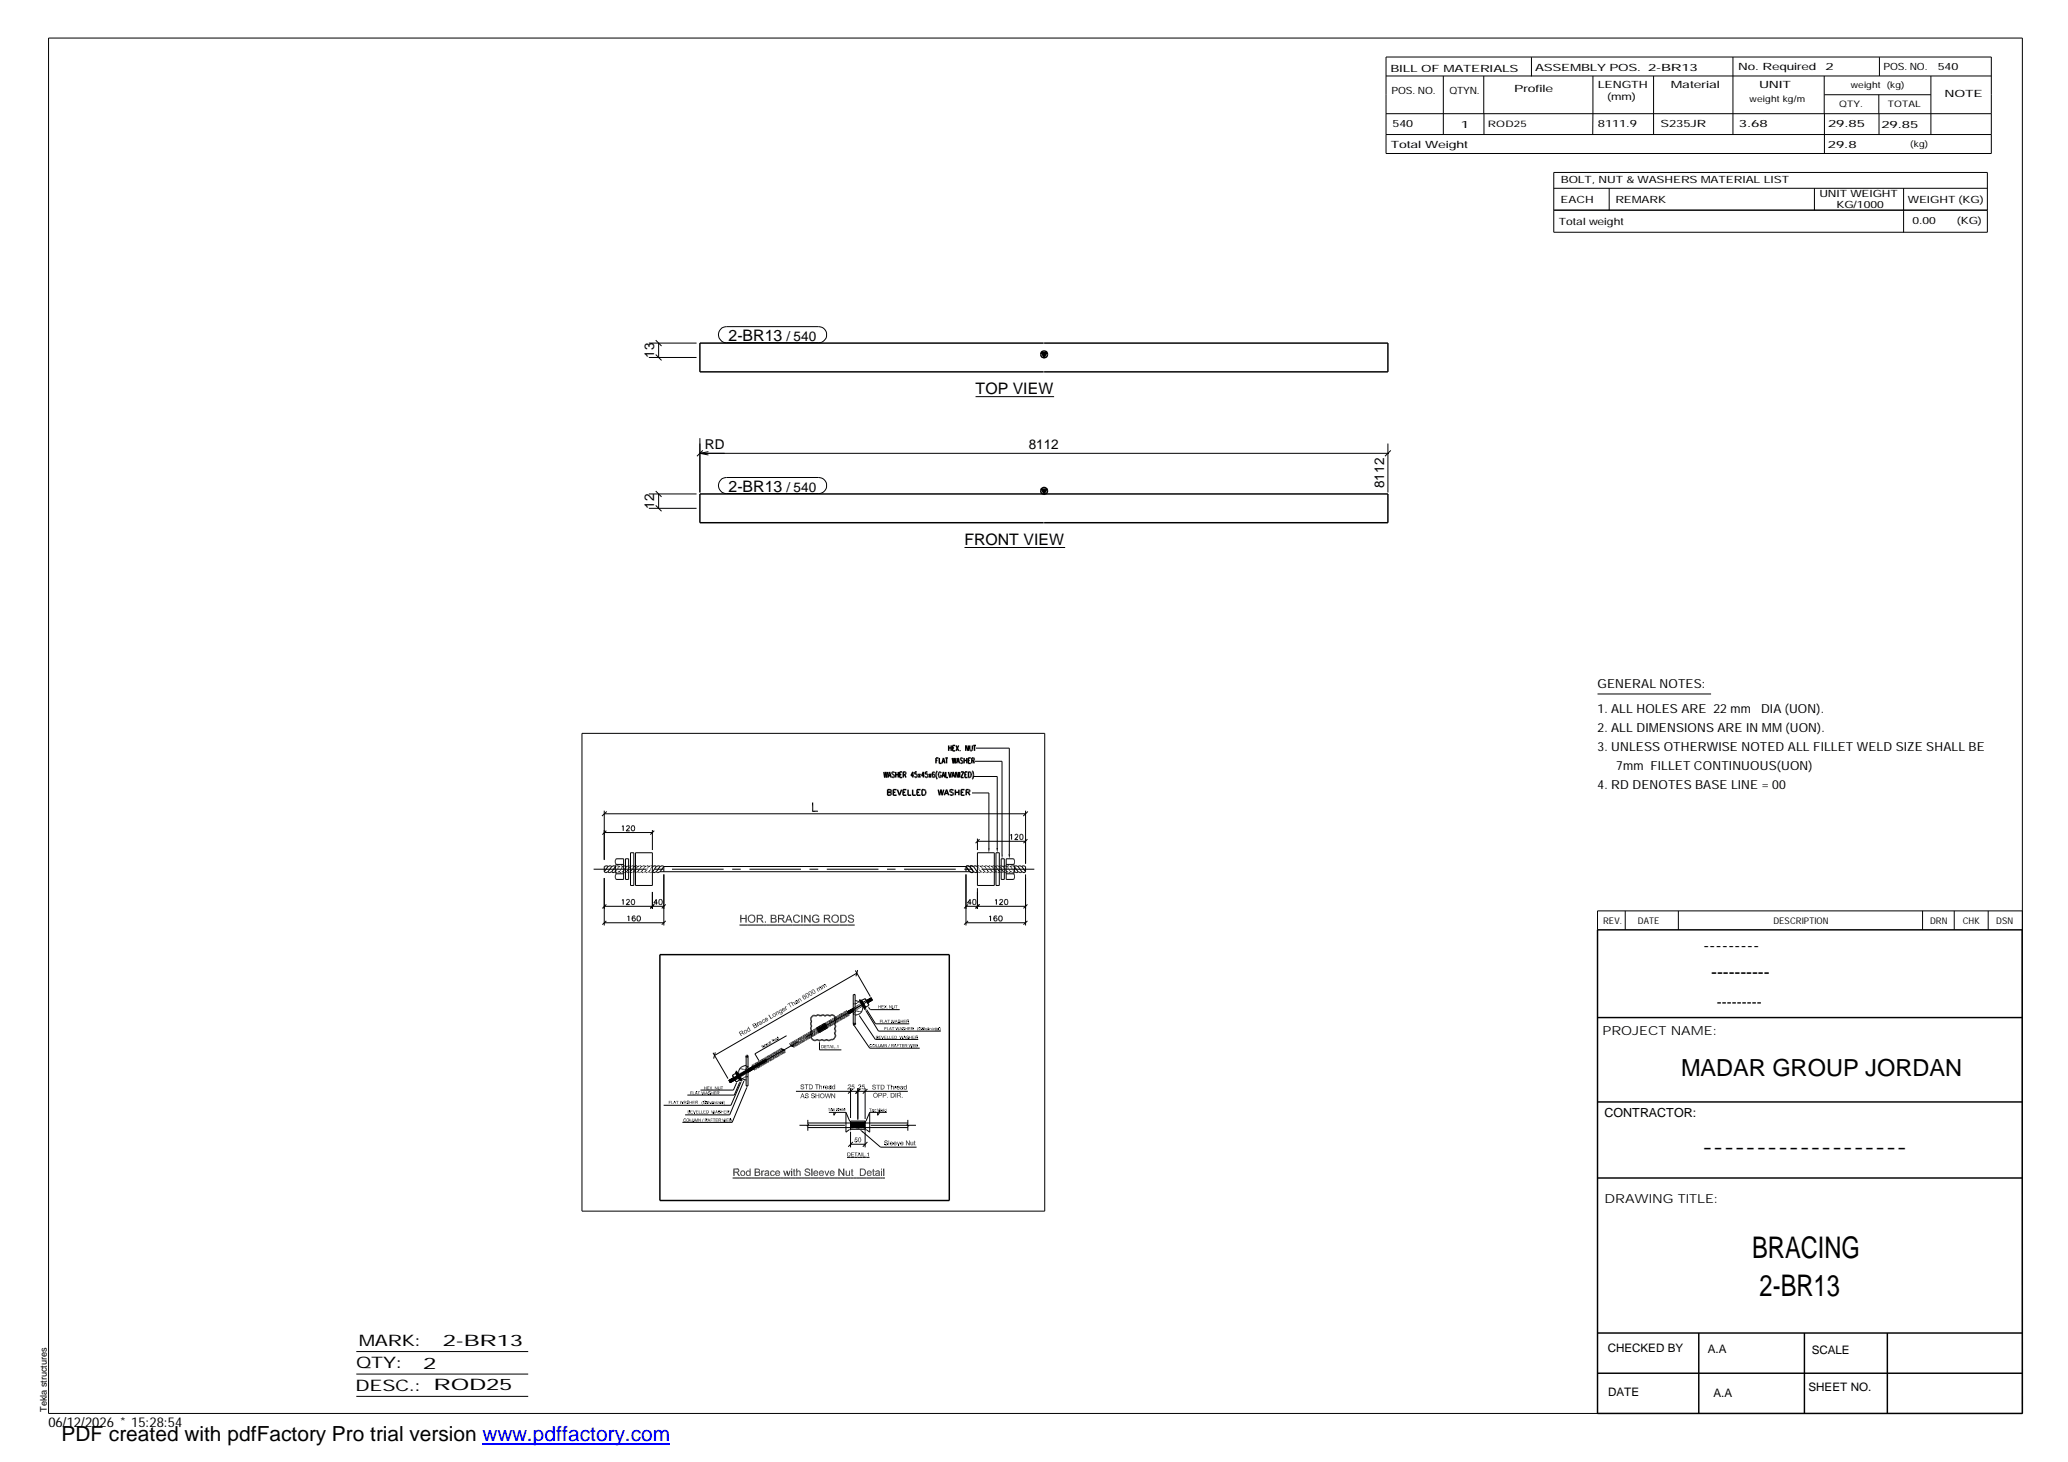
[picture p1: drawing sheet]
<svg xmlns="http://www.w3.org/2000/svg" width="420mm" height="297mm" viewBox="0 0 420 297" stroke-linecap="round" stroke-linejoin="round" font-family="sans-serif">
<defs><g id="words">
<g font-size="6.1">
<text x="356" y="255.5">BRACING</text>
<text x="357.5" y="263.3">2-BR13</text>
</g>
<text font-size="4.8" x="341.5" y="218.6">MADAR GROUP JORDAN</text>
<text font-size="4.2" x="12.5" y="292.7">PDF created with pdfFactory Pro trial version www.pdffactory.com</text>
<g font-size="3.6">
<text x="346.1" y="193.2">---------</text>
<text x="347.7" y="198.6">----------</text>
<text x="345.8" y="234.2">-------------------</text>
</g>
<g font-size="3.2">
<text x="148" y="69.2">2-BR13</text>
<text x="198.2" y="80.1">TOP VIEW</text>
<text x="148" y="99.9">2-BR13</text>
<text x="196" y="110.7">FRONT VIEW</text>
<text x="72.9" y="273.5">MARK:</text>
<text x="90" y="273.5">2-BR13</text>
<text x="72.4" y="278">QTY:</text>
<text x="86" y="278.1">2</text>
<text x="72.2" y="282.6">DESC.:</text>
<text x="88.1" y="282.4">ROD25</text>
</g>
<text font-size="3" x="348.8" y="204.5">---------</text>
<g font-size="2.8">
<text x="159.8" y="69.2">/ 540</text>
<text x="132.9" y="72.7" transform="rotate(-90 132.9 72.7)">13</text>
<text x="143.2" y="91.3">RD</text>
<text x="209" y="91.2">8112</text>
<text x="159.8" y="99.9">/ 540</text>
<text x="281.2" y="99.2" transform="rotate(-90 281.2 99.2)">8112</text>
<text x="132.9" y="103.4" transform="rotate(-90 132.9 103.4)">12</text>
<text x="9.8" y="290">06/12/2026 * 15:28:54</text>
</g>
<g font-size="2.5">
<text x="324.6" y="139.9">GENERAL NOTES:</text>
<text x="324.6" y="148.7">2. ALL DIMENSIONS ARE IN MM (UON).</text>
<text x="324.6" y="144.9">1. ALL HOLES ARE 22 mm</text>
<text x="357.8" y="144.9">DIA (UON).</text>
<text x="324.6" y="152.5">3. UNLESS OTHERWISE NOTED ALL FILLET WELD SIZE SHALL BE</text>
<text x="324.6" y="160.2">4. RD DENOTES BASE LINE = 00</text>
<text x="328.4" y="156.4">7mm FILLET CONTINUOUS(UON)</text>
<text x="325.6" y="210.3">PROJECT NAME:</text>
<text x="326" y="226.9">CONTRACTOR:</text>
<text x="326" y="244.4">DRAWING TITLE:</text>
</g>
<g font-size="2.4">
<text x="326.7" y="274.7">CHECKED BY</text>
<text x="347" y="275">A.A</text>
<text x="368.1" y="275.1">SCALE</text>
<text x="326.7" y="283.6">DATE</text>
<text x="348.1" y="283.9">A.A</text>
<text x="367.5" y="282.6">SHEET NO.</text>
</g>
<g font-size="2">
<text x="282.5" y="14.6">BILL OF MATERIALS</text>
<text x="311.9" y="14.4">ASSEMBLY POS.</text>
<text x="324.6" y="17.9">LENGTH</text>
<text x="334.9" y="14.4">2-BR13</text>
<text x="339.5" y="17.9">Material</text>
<text x="353.1" y="14.2">No. Required</text>
<text x="357.4" y="17.9">UNIT</text>
<text x="370.9" y="14.2">2</text>
<text x="382.7" y="14.2">POS. NO.</text>
<text x="393.7" y="14.3">540</text>
<text x="282.7" y="19.1">POS. NO.</text>
<text x="294.5" y="19">QTYN.</text>
<text x="307.6" y="18.7">Profile</text>
<text x="326.5" y="20.4">(mm)</text>
<text x="395.1" y="19.6">NOTE</text>
<text x="282.9" y="25.8">540</text>
<text x="296.8" y="26">1</text>
<text x="324.7" y="25.9">8111.9</text>
<text x="337.4" y="25.9">S235JR</text>
<text x="353.3" y="25.9">3.68</text>
<text x="371.4" y="25.9">29.85</text>
<text x="382.3" y="25.9">29.85</text>
<text x="282.6" y="30.1">Total Weight</text>
<text x="371.4" y="30">29.8</text>
<text x="317.1" y="41.3">EACH</text>
<text x="317.1" y="37.2">BOLT, NUT &amp; WASHERS MATERIAL LIST</text>
<text x="328.2" y="41.3">REMARK</text>
<text x="369.7" y="40.1">UNIT WEIGHT</text>
<text x="387.6" y="41.2">WEIGHT (KG)</text>
<text x="316.7" y="45.7">Total weight</text>
<text x="373.1" y="42.2">KG/1000</text>
<text x="388.6" y="45.6">0.00</text>
<text x="397.6" y="45.5">(KG)</text>
</g>
<g font-size="1.9">
<text x="325.7" y="187.8">REV.</text>
<text x="332.8" y="187.6">DATE</text>
<text x="360.3" y="187.7">DESCRIPTION</text>
<text x="392.1" y="187.6">DRN</text>
<text x="398.8" y="187.6">CHK</text>
<text x="405.6" y="187.7">DSN</text>
<text x="9.5" y="286.8" transform="rotate(-90 9.5 286.8)">Tekla structures</text>
</g>
<g font-size="1.8">
<text x="376" y="17.9">weight (kg)</text>
<text x="355.5" y="20.7">weight kg/m</text>
<text x="373.6" y="21.7">QTY.</text>
<text x="383.5" y="21.8">TOTAL</text>
<text x="302.3" y="25.9">ROD25</text>
<text x="388.1" y="29.8">(kg)</text>
</g>
</g></defs>
<g fill="none" stroke="#000" stroke-width=".3">
<path d="M211.6 71.7h1.1l-.6 .9zM212 69.7h-69.8v5.9h69.8M212.1 69.7h69.9v5.9h-69.9M211.6 99.4h1.1l-.6 1zM212 100.4h-69.8v5.8h69.8M212.1 100.4h69.9v5.8h-69.9M179.6 156.8l.1 1.2 .3-1.2 .1 1.2 .2-1.2M180.4 158l.3-1.2 .4 1.2M180.6 157.6h.3M181.7 157a.27 .27 0 0 0-.4-.2 .27 .27 0 0 0 .1 .5l.3 .2a.29 .29 0 0 1-.1 .4 .29 .29 0 0 1-.4-.1M182 156.8v1.2M182 157.4h.5"/>
<path d="M182.5 156.8v1.2M182.8 157.4h.3M183.3 156.8h-.5v1.2h.5M183.5 157.4l.5-.1v-.4l-.5-.1v1.2M183.8 157.4l.3 .6M185.6 157.6h-.5l.4-.8v1.2M185.8 157.7l.1 .1M185.9 157.3l.2-.1a.36 .36 0 0 1 .2 .5 .36 .36 0 0 1-.4 .2M185.9 157.8v.1M186.3 156.8h-.4v.5M186.6 157.2l.4 .8M187 157.2l-.4 .8"/>
<path d="M187.8 157.6h-.6l.4-.8v1.2M188.4 156.8h-.4v.5a.34 .34 0 0 1 .5 0 .34 .34 0 0 1 0 .5l-.3 .2-.2-.3M188.7 157.2l.4 .8M189.1 157.2l-.4 .8M189.4 157.6l.3 .4 .2-.4M189.4 157.6l.3-.3 .2 .3M189.9 157l-.1-.1h-.3l-.1 .7M189.9 157.6h.1M190.2 154.5h.3M190.4 156.6l-.2 .8 .2 .9M190.7 154h-.5v1.1M190.8 154v1.1h.5"/>
<path d="M191.2 157.1l-.1-.2a.53 .53 0 0 0-.5 .3 .53 .53 0 0 0 .2 .6l.3 .2 .1-.3v-.2h-.1M191.4 155.1l.3-1.1 .3 1.1M191.4 158l.3-1.2 .3 1.2M191.5 154.7h.4M191.5 157.6h.4M192.1 154h.5M192.2 156.8v1.2h.4M192.3 154v1.1M192.7 156.8l.3 1.2 .3-1.2M192.7 151.5v1.1M192.7 152h.6M193.3 151.5v1.1"/>
<path d="M193.4 158l.3-1.2 .3 1.2M193.5 154l.2 1.1 .1-1.1 .3 1.1 .1-1.1M193.5 157.6h.4M193.5 152h.3M194.1 151.5h-.6v1.1h.6M194.2 151.5l.6 1.1M194.4 155.1l.2-1.1 .3 1.1M194.5 154.7h.4M194.7 156.8v1.2l-.5-1.2v1.2M194.8 151.5l-.6 1.1M195 156.8v1.2M195.1 152.6h.1"/>
<path d="M195.1 152.5v.1M195.2 156.8h.6l-.6 1.2h.6M195.6 154.1l-.1-.1-.4 .1 .1 .3 .4 .4-.1 .3-.4-.1M195.9 154.5h.5M195.9 154v1.1M196 157.4h.3M196.4 154v1.1M196.6 156.8h-.6v1.2h.6M196.7 151.5v1.1l-.5-1.1v1.1M196.7 154.5h.3M196.8 156.8a.57 .57 0 0 1 .5 .6 .57 .57 0 0 1-.5 .6zM197 151.5v.8l.2 .3 .2-.1 .2-.2v-.8"/>
<path d="M197.2 154h-.5v1.1h.5M197.4 154.5h.5l.1-.4-.6-.1v1.1M197.5 156.6a1.53 1.53 0 0 1 0 1.7M197.7 154.5l.3 .6M197.7 151.5h.6M198 151.5v1.1M180.3 160.4l.7 .1 .1 .1-.3 .4 .3 .2-.1 .3-.7 .1zM180.3 161h.5M181.5 161h.4M182.2 160.4h-.7v1.2h.7M182.3 160.4l.5 1.2 .4-1.2M183.5 161h.4"/>
<path d="M184.1 160.4h-.6v1.2h.6M184.5 160.4v1.2h.6M185.4 160.4v1.2h.7M186.3 161h.4M187 160.4h-.7v1.2h.7M187.3 160.4h.4a.61 .61 0 0 1 .4 .6 .61 .61 0 0 1-.4 .6h-.4zM190.6 160.4l.3 1.2 .3-1.2 .2 1.2 .3-1.2M191.9 161.6l.4-1.2 .4 1.2M192 161.2h.6M193.7 160.6l-.3-.2-.4 .1v.3l.6 .3 .1 .3-.3 .2-.4-.2M194.1 161h.7M194.1 160.4v1.2"/>
<path d="M194.8 160.4v1.2M195.3 161h.4M196 160.4h-.7v1.2h.7M196.3 161h.5l.3-.4-.2-.1-.6-.1v1.2M196.7 161l.4 .6M134.1 194h58.8v49.9h-58.8zM324.6 188.9h86.2l.1 98.3h-86.3zM149.5 217.8l1 1.7-1.1-1.6zM164.8 206.7a.57 .57 0 0 1 .9-.3h.1a.58 .58 0 0 1 .9 0 .55 .55 0 0 1 .9 0 .55 .55 0 0 1 1 0 .58 .58 0 0 1 .8-.1 .58 .58 0 0 1 .1 .8 .54 .54 0 0 1 0 1 .54 .54 0 0 1 0 .9l.3 .4-.3 .6a.72 .72 0 0 1 .2 .8 .72 .72 0 0 1-.7 .4 .71 .71 0 0 1-1.1 0l-.3 .2-.6-.2a.59 .59 0 0 1-1 0 .69 .69 0 0 1-.9 .1 .69 .69 0 0 1-.2-.9l-.2-.4 .2-.6a.59 .59 0 0 1 0-.9 .59 .59 0 0 1 0-1l-.2-.3zM174.8 203.2l1.1 1.6zM324.6 206.7h86.3M324.6 239.3h86.3"/>
<path d="M324.6 223.9h86.3M324.6 270.8h86.3M324.6 279h86.3M345.1 270.8v16.4M366.6 270.8v16.4M383.5 270.8v16.4"/>
<circle cx="212.1" cy="72" r=".69"/>
<circle cx="212.1" cy="99.7" r=".68"/>
</g>
<g fill="#000">
<path d="M211.6 71.7h1.1l-.6 .9zM211.6 99.4h1.1l-.6 1zM165 163.1h.2l-.2 1.9zM165.2 163.1v1.6l-.2 .3zM165.2 164.7h1v.3zM165.2 164.7l1 .3h-1.2zM200.7 172.3h.4l-.2 1zM202.4 172.3h.4l-.2 1zM203.5 173.6h.3l-.2 .9zM204.9 173.6h.3l-.1 .9zM150.6 186.5l-.2 .9zM150.4 185.9l.2 .6-.2 .9z"/>
<path d="M150.4 185.9h.2v.6zM150.6 186.7v.7h-.2zM151.5 185.9h.2l-.2 .6zM151.7 185.9l-.2 .8zM150.6 186.5l.9 .2h-.9zM150.6 186.5h.9v.2zM151.7 185.9v1.5l-.2-.7zM151.5 186.7l.2 .7h-.2zM151.9 186.7h.2v.1zM152.1 186.2l-.2 .5zM152.1 186l-.2 .7zM152.1 186l.1 .3-.3 .4z"/>
<path d="M152.2 186.3l-.3 .4zM152.1 186.8l.1 .3h-.2zM152 187l.1-.2zM151.9 186.8h.2l-.1 .2zM151.9 186.7l.2 .1zM152.1 186l.4-.2zM152.1 186l.6-.2zM152.1 186l.6-.2-.1 .2zM152.1 186h.5zM151.9 186.7l.2-.2v.2zM152.1 186l.2 .2-.1 .1zM152 187.1l.2 .2z"/>
<path d="M152 187.1h.2v.2zM152.2 187.1v.2zM152.3 187.1v.3zM152.1 186l.3 .1zM152.6 187.3l.1 .2zM152.4 187.4l.3 .1zM152.3 187.4l.4 .1zM152.4 187.2l.3 .3-.4-.1zM152.4 187.2l.3 .3zM152.7 187.3h.1l-.1 .2zM152.7 185.8l.3 .1zM152.7 185.8l.4 .1z"/>
<path d="M152.7 185.8l.4 .1-.1 .1zM152.7 185.8l.3 .2zM152.7 185.8l-.1 .2zM152.7 185.8l.1 .2zM152.8 187.3l.2-.1 .1 .2zM152.8 187.3l.3 .1zM152.8 187.3l.2 .1-.2 .1zM152.8 187.3v.2h-.1zM153.1 185.9v.2zM153.2 187.1h.2zM153.1 187.1h.3zM153.1 187.1l.2 .1-.1 .2z"/>
<path d="M153.1 185.9l.2 .2zM153.1 185.9l.3 .3zM153.1 185.9l.3 .3-.2 .1zM153.1 185.9l.1 .4zM153 186l.1-.1zM153 187.2l.2 .2h-.1zM153 187.2l.1-.1 .1 .3zM153.2 186.3l.2-.1zM153.2 186.7h.3l-.3 .1zM153.4 186.2l.1 .3zM153.4 186.2l.1 .3h-.3zM153.4 186.2l-.2 .3z"/>
<path d="M153.5 186.7l-.1 .3zM153.5 186.7l-.1 .4zM153.5 186.7l-.1 .4h-.2zM153.2 186.8l.3-.1-.3 .4zM153.2 186.7l.3-.2v.2zM153.2 186.5h.3l-.3 .2zM153.8 185.9l.2 .6-.2 .9zM153.8 185.9h.7v.1zM153.8 185.9l.7 .1h-.5zM154 186.8v.6h-.2zM154 186.5l-.2 .9zM154 186.5h.4l-.2 .3z"/>
<path d="M154 186.5l.2 .3h-.2zM153.8 185.9l.2 .1v.5zM154.4 186.5l-.2 .3zM154.4 186.5l-.1 .3zM154.4 186.5v.3zM154.5 186.5l-.1 .3zM154.5 185.9h.2zM154.5 185.9h.3zM154.5 185.9h.3l-.1 .2zM154.5 185.9l.2 .2zM154.4 186.8l.2-.1zM154.6 186.7l-.1 .1z"/>
<path d="M154.5 186.5l.1 .2-.2 .1zM154.5 186.5h.1v.2zM154.5 185.9l.1 .1zM154.6 186.8l-.1 .1zM154.6 186.8v.1zM154.6 186.5l.3 .1zM154.6 186.5l.3 .1-.2 .1zM154.6 186.5l.1 .2h-.1zM154.6 186.9l.1-.1-.1 .3zM154.7 186.8l-.1 .3zM154.8 186.8l.1 .2-.3 .1zM154.7 186.5l.2 .1z"/>
<path d="M154.8 185.9l-.1 .2zM154.8 186.3h.2zM154.8 186.1l.1-.1-.1 .3zM154.9 186l-.1 .3zM154.8 186.3l.2-.1zM154.9 187l-.2 .1zM154.6 187.1l.3-.1zM154.9 185.9v.1zM154.9 185.9v.1l-.1 .1zM154.9 185.9l-.2 .2zM154.9 187l.3 .4h-.3zM154.7 187.1l.2-.1v.4z"/>
<path d="M155 186.3v.2zM155 186.3l-.1 .3zM154.8 186.4l.2-.1-.1 .3zM155.4 187.2h.2l-.2 .2zM155.4 187.4l.2-.2v.2zM156.6 185.9h.6l-.1 .1zM156.6 185.9l.5 .1zM156.8 186.7v.6l-.2 .1zM156.8 186.5h.3l.1 .2zM156.8 186.5l.4 .2h-.4zM156.6 185.9l.2 .8-.2 .7zM156.6 185.9l.2 .8z"/>
<path d="M156.6 185.9l.2 .1v.5zM157.1 186.5l.1 .2zM156.6 187.4l.2-.1 .4 .1zM156.8 187.3h.4v.1zM157.2 185.9v.1h-.1zM157.2 187.3l.1 .1zM157.3 186.5l.3 .1zM157.2 185.9l.1 .1zM157.3 185.9h.1l-.1 .1zM157.4 187.3v.1zM157.3 187.3l.1 .1zM157.3 187.3l.1 .1h-.1z"/>
<path d="M157.4 186.7l.1-.1zM157.4 186.5h.2zM157.5 185.9l-.1 .2zM157.5 185.9l.1 .1-.2 .1zM157.4 186.1l.2-.1zM157.4 185.9v.2zM157.5 187.2l.1 .2zM157.5 186.6l-.1 .2zM157.5 186.6l.2 .1zM157.5 186.6l.2 .1-.2 .1zM157.5 186.6v.2zM157.2 186.7l.3-.1z"/>
<path d="M157.2 186.5l.3 .1-.3 .1zM157.2 186.5l.3 .1zM157.5 186.3h.2zM157.6 187.1l.1 .1zM157.6 187h.2zM157.6 186.9l.1-.1zM157.7 186.8l-.1 .1zM157.6 186.9l.2-.1v.1zM157.6 186.9l.2 .1zM157.4 186.5l.2 .1zM157.4 187.2l.2 .2zM157.5 187.4h.1z"/>
<path d="M157.4 187.4h.2zM157.4 187.3l.2 .1h-.2zM157.4 187.3l.2 .1zM157.6 186l.1 .2zM157.6 186l.1 .3zM157.6 186l.1 .3h-.2zM157.5 186.2l.1-.2zM157.5 186.8l.2-.1zM157.7 186.7l-.1 .2zM157.5 187.1l.2 .1zM157.7 187.2l-.1 .1zM157.7 187.2l-.1 .2z"/>
<path d="M157.5 187.2h.2l-.1 .2zM157.5 187.2h.2zM157.7 186.3v.1zM157.7 186.3l-.1 .2zM157.5 186.4l.2-.1-.1 .2zM157.8 187v.1zM157.8 187l-.1 .2zM157.6 187.1l.2-.1-.1 .2zM158.1 185.9l.2 .6-.2 .9zM158.1 185.9h.7v.1zM158.1 185.9l.7 .1h-.5zM158.3 186.8v.6h-.2z"/>
<path d="M158.3 186.5l-.2 .9zM158.3 186.5h.4l-.2 .3zM158.3 186.5l.2 .3h-.2zM158.1 185.9l.2 .1v.5zM158.7 186.5l-.2 .3zM158.7 186.5l-.1 .3zM158.7 186.5v.3zM158.8 185.9h.2zM158.8 185.9h.3zM158.8 185.9h.3l-.1 .2zM158.8 185.9l.2 .2zM158.8 186.8l.1-.1z"/>
<path d="M158.9 186.7l-.1 .1zM158.8 186.5l-.1 .3zM158.8 185.9l.1 .1zM158.7 186.8l.2-.1zM158.8 186.5l.1 .2-.2 .1zM158.8 186.5l.1 .2zM158.9 186.5l.4 .1zM158.9 186.5l.3 .1-.2 .1zM158.9 186.5l.1 .2h-.1zM158.9 186.9l.1-.1v.3zM159 186.8v.3zM159.1 186.8l.1 .2-.2 .1z"/>
<path d="M158.8 186.8h.2zM159 186.8l-.1 .1zM159 186.5l.3 .1zM159.1 185.9l-.1 .2zM159.1 186.3h.2zM159.1 186.1l.2-.1-.2 .3zM159.3 186l-.2 .3zM159.1 186.3l.2-.2zM159.1 186.3l.2-.1zM159.2 187l-.2 .1zM159 187.1l.2-.1zM159.2 185.9l.1 .1z"/>
<path d="M159.2 185.9l.1 .1-.2 .1zM159.2 185.9l-.2 .2zM159.2 187l.3 .4h-.3zM159 187.1l.2-.1v.4zM159.1 186.4l.2 .2zM159.3 186.3v.2zM159.3 186.3v.3zM159.1 186.4l.2-.1v.3zM160 186.8l-.5 .6zM159.9 187l-.2 .4h-.2zM160.1 186.3l-.6 1.1zM160.1 185.9v.4l-.6 1.1z"/>
<path d="M160.1 185.9v.4zM160.1 185.9l.1 .4zM160.1 185.9l.1 .2zM160.1 185.9h.3l-.2 .1zM160.4 185.9l-.1 .2zM160.4 185.9l-.1 .4zM160.4 185.9v.4zM160.4 185.9l.1 .9zM160.4 185.9l.2 1.1zM160.4 185.9l.6 1.5-.4-.4zM160 186.8l.6 .2h-.7zM160 186.8h.5l.1 .2z"/>
<path d="M160.6 187l.4 .4h-.2zM161.2 186.3l.2 .1-.3 .1zM161.1 186.5l.3-.1-.1 .1zM161.1 186.6h.2l-.2 .2zM161.1 186.8l.2-.2v.2zM161.2 186.2l.2 .1zM161.2 186.3l.2 .1zM161.1 186.8l.1 .3zM161.1 186.8h.2l-.1 .3zM161.3 186.8l.1 .1-.2 .2zM161.2 187.1l.2-.1zM161.1 186.6l.2-.1z"/>
<path d="M161.1 186.5h.2l-.2 .1zM161.2 187.2l.3 .2zM161.2 187.1l.3 .3zM161.2 187.1h.2l.1 .3zM161.4 187.1l.1 .3zM161.6 187.2l-.1 .2zM161.2 186.2l.3-.1zM161.2 186.1h.3zM161.2 186.1l.2-.1 .1 .1zM161.4 186l.1 .1zM161.5 185.9v.2zM161.5 185.9l.1 .1z"/>
<path d="M161.5 187.2v.2zM161.5 185.9l.3 .1zM161.6 185.9l.2-.1v.2zM161.8 185.8h.1l-.1 .2zM161.8 187.3l.1 .2zM161.9 185.8l.3 .1zM161.9 185.8l.4 .2zM161.9 185.8l.4 .2h-.2zM161.9 185.8l.2 .2zM161.9 185.8l-.1 .2zM161.5 187.4l.4 .1zM161.5 187.4l.1-.1 .3 .2z"/>
<path d="M161.6 187.3l.3 .2zM161.9 185.8l.1 .2zM162.1 187.2l.2 .2zM162.3 186l-.1 .1zM162.3 186l.2 .2zM162.3 186l.2 .3zM162.3 186l.2 .3h-.2zM162.3 186v.3zM162.1 186h.2zM162 187.5l.3-.1zM161.9 187.5l.4-.1zM161.9 187.3l.4 .1-.4 .1z"/>
<path d="M161.9 187.3l.4 .1zM162.3 186.9h.2l-.2 .1zM162.3 186.3h.2zM162.5 186.9l-.1 .4zM162.5 186.9l-.2 .5zM162.2 187.1l.3-.2-.2 .5zM162.3 187l.2-.1-.3 .2zM162.8 185.9h.2l-.2 1.5zM163 185.9v1.5h-.2zM163.4 185.9h.2v.3zM163.6 186.2v1.2h-.2zM163.4 185.9l.2 .3-.2 1.2z"/>
<path d="M163.6 185.9l.9 1.2v.3zM163.6 185.9l.9 1.5-.9-1.2zM164.5 185.9h.2l-.2 1.2zM164.7 185.9v1.5l-.2-.3zM164.5 187.1l.2 .3h-.2zM165.1 186.2l-.1 .3zM165.1 186.2l.1 .2-.2 .1zM165 186.5l.2-.1zM165 186.7l.2-.1v.2zM165.1 186.2h.2zM165.1 186.2h.3zM165.1 186.2l.3-.1z"/>
<path d="M165.1 186.1l.2-.1zM165.3 186l-.2 .2zM165.4 185.9l.1 .2-.4 .1zM165.1 186.2l.4-.1zM165.1 186.2l.1 .2zM165 186.8l.1 .3zM165 186.7l.1 .4zM165 186.7l.2 .1-.1 .3zM165.2 186.8l-.1 .3zM165.1 187.1h.2zM165 186.7l.2-.2zM165 186.5h.2l-.2 .2z"/>
<path d="M165.2 186.9l-.1 .2zM165.1 186.2l.2 .1zM165.4 185.9l.2 .1zM165.4 185.9l.3-.1zM165.4 185.9l.3-.1v.2zM165.4 185.9l.3 .1zM165.1 187.2l.3 .2zM165.1 187.1l.3 .3zM165.1 187.1h.2l.1 .3zM165.3 187.1l.1 .3zM165.5 187.2l-.1 .2zM165.4 187.2v.2z"/>
<path d="M165.4 185.9l.1 .1zM165.7 185.8h.1v.2zM165.7 185.8l.1 .2zM165.7 187.3l.1 .2zM165.4 187.4l.4 .1zM165.4 187.4l.2-.1 .2 .2zM165.6 187.3l.2 .2zM165.8 185.8v.2zM165.9 185.8l.2 .1zM165.9 185.8l.2 .1-.2 .1zM165.9 185.8v.2h-.1zM165.8 187.3l.1 .2z"/>
<path d="M166 187.3l.1 .1zM166.1 185.9l-.1 .2zM165.9 187.3l.1 .1-.1 .1zM165.9 187.3h.1v.1zM166.1 185.9l.1 .1zM166.1 185.9l.2 .1zM166.1 185.9l.2 .1-.2 .1zM166.1 185.9v.2zM166.1 185.9l-.2 .1zM166.3 186l-.1 .2zM166 187.2l.2 .2zM165.8 186.6l.4 .2h-.4z"/>
<path d="M165.8 186.6h.7l-.3 .2zM166.3 186l.1 .2zM166.3 186l.1 .2-.2 .1zM166.3 186l-.1 .3zM166.1 186.1l.2-.1zM166.2 186.3l.2-.1zM166.5 186.6v.6l-.3-.1zM166.5 186.6l-.3 .5v-.3zM166.2 187.1l.3 .1zM166.2 187.4l.3-.2zM166.1 187.2h.4l-.3 .2zM166.2 187.1l.3 .1h-.4z"/>
<path d="M167.4 185.9l.2 .6-.2 .9zM167.4 185.9h.7v.1zM167.4 185.9l.7 .1h-.5zM167.4 200v.1zM167.4 200l.1 .1zM167.5 199.9l.1 .2zM167.5 199.9h.1zM167.5 199.9h.1v.2zM167.6 186.8v.6h-.2zM167.6 186.5l-.2 .9zM167.6 186.5h.5l-.2 .3zM167.6 186.5l.3 .3h-.3z"/>
<path d="M167.4 185.9l.2 .1v.5zM167.6 199.9v.2zM167.6 199.9l.1 .1zM167.6 199.9l.1 .2zM168.1 186.5l-.2 .3zM168.1 186.5l-.1 .3zM168.1 186.5v.3zM168.1 185.9h.3zM168.1 185.9h.3l-.1 .2zM168.1 185.9l.2 .2zM168.1 186.8l.1-.1zM168.2 186.7l-.1 .1z"/>
<path d="M168.1 186.5l.1 .2-.1 .1zM168.1 186.5h.1v.2zM168.1 185.9l.1 .1zM168.2 186.8l-.1 .1zM168.2 186.8v.1zM168.2 186.5l.3 .1zM168.2 186.5l.3 .1-.2 .1zM168.2 186.5l.1 .2h-.1zM168.3 186.8v.3l-.1-.2zM168.3 186.8v.3zM168.4 186.8l.1 .2-.2 .1zM168.3 186.5l.2 .1z"/>
<path d="M168.4 185.9v.2zM168.4 186.3h.3zM168.4 186.1l.2-.1-.2 .3zM168.6 186l-.2 .3zM168.4 186.3l.3-.1zM168.5 187l-.2 .1zM168.3 187.1l.2-.1zM168.5 185.9l.1 .1zM168.5 185.9l.1 .1-.2 .1zM168.5 185.9l-.1 .2zM168.5 187l.3 .4h-.3zM168.3 187.1l.2-.1v.4z"/>
<path d="M168.4 186.5l.1 .1zM168.7 186.3l-.1 .2zM168.7 186.3l-.2 .3zM168.4 186.4l.3-.1-.2 .3zM168.9 186.7h.2v.1zM169 186.2l-.1 .5zM169.1 186l-.2 .7zM169.1 186l.1 .3-.3 .4zM169.2 186.3l-.3 .4zM169.1 186.8l.1 .3h-.2zM169 187l.1-.2-.1 .3zM168.9 186.8h.2l-.1 .2z"/>
<path d="M168.9 186.7l.2 .1zM169.1 186l.4-.2zM169.1 186l.6-.2zM169.1 186l.6-.2-.1 .2zM169.1 186h.5zM168.9 186.7l.2-.2v.2zM169.1 186l.2 .2-.1 .1zM169 187.1l.2 .2zM169 187.1h.2v.2zM169.2 187.1v.2zM169.3 187.1v.3zM169.1 186l.3 .1z"/>
<path d="M169.6 187.3l.1 .2zM169.4 187.4l.3 .1zM169.3 187.4l.4 .1zM169.4 187.2l.3 .3-.4-.1zM169.4 187.2l.3 .3zM169.7 187.3h.1l-.1 .2zM169.7 185.8l.3 .1zM169.7 185.8l.4 .1zM169.7 185.8l.4 .1-.2 .1zM169.7 185.8l.2 .2zM169.7 185.8l-.1 .2zM169.7 185.8l.1 .2z"/>
<path d="M169.8 187.3l.2-.1 .1 .2zM169.8 187.3l.3 .1zM169.8 187.3l.2 .1-.2 .1zM169.8 187.3v.2h-.1zM170.1 185.9v.2zM170.1 187.1h.2zM170.1 187.1l.2 .1-.1 .2zM170.1 185.9l.2 .2zM170.1 185.9l.2 .3zM170.1 185.9l.2 .3-.2 .1zM170.1 185.9v.4zM169.9 186l.2-.1z"/>
<path d="M170 187.2l.2 .2zM170 187.2l.1-.1 .1 .3zM170.2 186.7h.2l-.2 .1zM170.2 186.3l.1-.1zM170.3 186.2l.1 .3zM170.3 186.2l.1 .3h-.2zM170.3 186.2l-.1 .3zM170.1 186.3l.2-.1zM170.4 186.7v.3zM170.4 186.7l-.1 .4zM170.4 186.7l-.1 .4h-.2zM170.2 186.8l.2-.1-.3 .4z"/>
<path d="M170.2 186.7l.2-.2v.2zM170.2 186.5h.2l-.2 .2zM170.7 185.9h.6v.1zM170.7 185.9l.6 .1zM170.9 186v1.3l-.2 .1zM170.7 185.9l.2 .1-.2 1.4zM170.7 187.4l.2-.1 .4 .1zM170.9 187.3h.4v.1zM171.4 187.3l.2 .1zM171.4 187.3l.1 .1h-.1zM171.3 187.3l.1 .1zM171.3 185.9l.1 .1z"/>
<path d="M171.4 185.9l.1 .1h-.1zM171.4 185.9h.1v.1zM171.5 185.9v.1zM171.6 185.9l-.1 .2zM171.6 187.2l.1 .2zM171.6 187.2v.2zM171.5 187.2l.1 .2zM171.5 187.3l.1 .1zM171.6 185.9v.2zM171.6 185.9l.1 .1zM171.6 185.9l.2 .1zM171.6 185.9l.2 .1-.1 .2z"/>
<path d="M171.6 185.9l.1 .3zM171.7 187.1l.2 .1zM171.7 187.1l.2 .2zM171.8 186.9l.2 .1h-.3zM171.7 187h.3zM171.7 187l.3 .1zM171.7 187l.2 .1zM171.8 186l-.1 .3zM171.9 186l.1 .2-.3 .1zM171.7 187.2v.2zM171.7 187.1l.1 .2zM171.8 186.6h.2z"/>
<path d="M171.8 186.7l.2-.1zM171.8 186.3h.2l-.2 .2zM172 186.3l-.2 .2zM171.8 186.5l.2-.2v.2zM171.8 186.5l.2 .1zM171.7 187l.2 .2zM172 186.2l-.2 .1zM171.7 186.3l.3-.1zM172 186.7v.3zM171.8 186.9l.2-.2v.3zM171.8 186.7h.2l-.2 .2zM171.8 186.5l.2 .1h-.2z"/>
<path d="M172.3 186.9l.2 .1zM172.3 186.1v.2zM172.4 186l.2 .1-.3 .2zM172.3 186.3l.3-.2zM172.3 186.3h.2zM172.3 187v.2zM172.3 186.9v.3zM172.3 186.9l.2 .1-.2 .2zM172.5 187l-.2 .2zM172.5 185.9l.2 .1zM172.3 186.3l.2-.1zM172.5 186.3l-.1 .2z"/>
<path d="M172.3 186.4l.2-.1zM172.4 186.5l.1 .1zM172.4 186.5l.2-.1-.1 .2zM172.6 186.4l-.1 .2zM172.5 187.1v.3zM172.5 187.1v.3l-.1-.1zM172.3 187.2l.2-.1zM172.6 186.4v.2zM172.6 187.1v.3zM172.4 186l.2 .1zM172.4 186l.1-.1 .1 .2zM172.6 186.4l.2 .3z"/>
<path d="M172.6 186.4l.2 .3-.2-.1zM172.7 187.2l-.1 .2zM172.6 187.2v.2zM172.8 186.5h.1l-.1 .2zM172.8 186.5v.2zM172.6 185.9l.2 .1h-.1zM172.6 185.9l.2 .1zM172.7 185.9l.1-.1v.2zM172.8 185.8v.2zM172.8 187.3v.2l-.2-.1zM172.8 187.3v.2zM172.9 185.8l.2 .1z"/>
<path d="M172.9 185.8l.3 .1zM172.9 185.8l.3 .1-.1 .1zM172.9 185.8l.2 .2zM172.9 185.8l-.1 .2zM172.9 186.5h.1v.3zM172.9 186.5l.1 .3-.2-.1zM172.8 187.3l.1 .2zM172.9 185.8l.1 .2zM173 186.5l.1 .3h-.1zM173 186.5l.1 .3zM173 186.5l.2 .3zM172.9 187.3l.1 .2z"/>
<path d="M173.1 187.3h.3zM173.1 187.3l.2 .1zM173.2 185.9v.2zM173 186.5l.2 .1v.2zM173.2 186.6v.2zM173.2 186.1l.2-.1-.1 .3zM173.4 186l-.1 .3zM173.3 186.3l.1-.2 .1 .2zM173.3 186.3h.2zM173.3 185.9l.1 .1zM173.3 185.9l.1 .1-.2 .1zM173.3 185.9l-.1 .2z"/>
<path d="M173.3 186.6v.2zM173.3 187.2h.2zM173 187.5l.3-.1zM173 187.3l.3 .1-.3 .1zM173 187.3l.3 .1zM173.3 186.6v.3zM173.3 186.6l.2 .2zM173.5 186.8l-.2 .2zM173.3 186.6l.2 .2-.2 .1zM173.3 187l.2-.2zM173.5 186.8v.2zM173.3 187.1l.2 .1z"/>
<path d="M173.2 187.2h.3zM173.5 187v.2zM173.3 187.1l.2-.1v.2zM173.3 187.1l.2-.1zM173.5 186.8v.2l-.2 .1zM149.8 219.6l-.1 .4-.1-.1zM150.1 209.7l.4-.1zM150.4 219.5l-.1 .4zM150.1 209.7h.2l.2 .3zM150.5 210l.2-.1zM150.5 210h.1zM150.5 210.1l.2 .4h-.1z"/>
<path d="M150.5 210l.1 .5zM150.5 209.5l.1-.1zM150.5 209.5l.2-.1zM150.5 209.5l.2-.1v.1zM150.5 209.5h.2zM150.7 219.5l-.1 .4h-.1zM150.1 209.7l.4 .3 .1 .5zM150.7 209.9l-.1 .1zM150.7 209.9v.1zM150.7 209.8v.2zM150.7 209.4v.1zM150.7 209.8l.2-.1z"/>
<path d="M150.7 209.8l.2-.1v.2zM150.7 209.8l.2 .1zM150.8 209.7h.1zM150.7 209.8l.1 .1zM150.8 209.5v.1zM150.9 209.5l-.1 .1zM150.8 209.9v.1zM150.9 209.9v.1zM150.9 209.5l.1 .2zM150.9 209.5v.2zM150.8 209.6l.1-.1zM151 209.9v.2z"/>
<path d="M151 210l.3 .1-.1 .1zM151 210l.2 .2-.2-.1zM151.3 219.3l-.1 .4-.1-.1zM151.2 209.4l.1-.1zM151.3 209.3l-.2 .2zM151.1 209.5l.2-.1zM151.1 209.5h.2zM151.2 209.8h.1zM151.1 209.5l.1 .3zM151.1 209.5h.2l-.1 .3zM151.3 209.5l-.1 .3zM151.3 209.7l-.1 .1z"/>
<path d="M151.3 209.3l.2-.1zM151.3 209.3h.3zM151.3 209.3l.2 .1zM151.3 209.3v.1zM151.4 209.8v.2zM151.3 209.8l.1 .2zM151.2 209.8l.2 .2zM151.3 209.3l.1 .1zM151.6 209.3l.1 .1zM151.6 209.3l.1 .2zM151.6 209.3v.2zM151.5 209.4l.1-.1z"/>
<path d="M151.5 210l.1-.1zM151.4 210l.2-.1zM151.5 209.9h.1l-.2 .1zM151.5 209.9h.1zM151.6 209.8h.2zM151.7 209.7h.1zM151.7 209.5l.1 .1zM151.7 209.5l.1 .2zM151.7 209.5v.2zM151.6 209.5h.1zM151.8 209.1h.1zM151.8 209.1l.1 .1z"/>
<path d="M151.8 209.4h.2zM151.8 209.3v.1zM151.8 209.2v.2zM151.9 208.9l.1 .1zM151.8 209.2h.1zM151.9 209.3l-.1 .1zM151.8 209.1l.1-.1zM151.8 209h.1zM152 209.4l-.1 .1zM151.8 209.5l.2-.1-.1 .1zM152 208.9v.1zM152.1 209.5v.1z"/>
<path d="M151.9 209.5l.2 .1zM152 209.5l.1 .1zM152.1 208.6l.4 .8-.3-.3zM151.9 208.6h.2v.3zM152.2 209.5l.1 .1zM152.1 208.9l.1 .2zM152.1 208.6l.1 .5zM152.1 209.6h.2zM152.1 209.5l.2 .1h-.2zM152.1 209.5l.2 .1zM152.4 209.4l-.1 .1zM152.4 209.4l-.1 .2z"/>
<path d="M152.2 209.1l.3 .3zM152.3 209.2l.2 .2zM152.3 209.3l.2 .1zM152.4 209.4h.1zM152.8 208.1l.4-.1zM152.8 208.1h.4zM152.8 208.1h.2l.2 .3zM153.2 208.4h.2zM153.2 208.4h.2l-.2 .1zM153.2 208.5l.1 .4zM152.8 208.1l.4 .4 .1 .4zM152.8 208.1l.4 .4z"/>
<path d="M153.2 208h.1zM153.2 207.9l.1 .1zM153.3 207.9v.1zM153.3 207.9l.1 .1zM153.4 207.9v.1zM153.5 207.9l-.1 .1zM153.4 208.1l.1-.1zM153.5 207.9v.1zM153.5 207.9v.1l-.1 .1zM153.5 207.9l-.1 .2zM153.5 208.2v.2zM153.5 208.2l.1 .2z"/>
<path d="M153.4 208.2h.1zM153.5 208.2l-.1 .2zM153.4 208.3l.1-.1zM153.5 208v.1zM153.5 208.1h.1zM153.6 208.1l-.1 .1zM153.5 208.2l.1-.1zM153.4 208.8h.2l-.3 .1zM153.4 208.8l.2-.2v.2zM153.6 208.6l.2 .1zM153.6 208.2v.2zM153.6 208.6v.2z"/>
<path d="M153.7 208.6h.1zM153.7 208.3v.1zM153.8 208.3l-.1 .1zM153.6 208.6l.1 .1zM153.7 208.5h.1zM153.7 208.5l.1 .1zM153.7 208.4h.1zM153.7 207.9l.1-.1 .1 .2zM153.8 208.4v.1zM153.8 208.4v.1h-.1zM153.8 208.4l-.1 .1zM153.9 208l.1 .1z"/>
<path d="M153.9 207.8v.2zM154 207.9l-.1 .1zM153.9 208l.3 .4-.1 .1zM153.7 207.9l.2 .1 .2 .5zM153.9 207.8h.2zM153.9 207.8l.1 .1zM153.9 208l.3 .4zM154.2 207.8v.1zM154.3 207.8l-.1 .1zM154.2 207.8l.1-.1zM154.3 207.5l-.1 .1zM154.2 207.6h.1z"/>
<path d="M154.1 215.5l.1-.1 .1 .4zM154.2 207.7h.1zM154.3 207.5l.1 .1zM154.3 208h.1zM154.3 208.1h.1zM154.3 207.5h.2zM154.3 207.5l.2 .1zM154.3 207.9l.1 .1zM154.3 208.1l.1-.1zM154.4 208.1v.1zM154.3 208.2l.1-.1zM154.5 208.1v.2z"/>
<path d="M154.5 208.1l.1 .1zM154.5 207.5l.1 .1zM154.6 207.5v.1zM154.4 207.8l.2 .1zM154.6 207.6v-.1zM154.6 207.5v.2zM154.6 207.5v.3zM154.6 207.8v.1zM154.5 207.8h.1zM154.7 207.6l-.1 .2zM154.7 207.6v.2zM154.7 212.5l.2-.1z"/>
<path d="M154.7 212.5h.2zM154.7 208l.2-.1zM154.8 207.8l-.1 .1zM154.7 212.5l.2 .2zM154.9 207.9l-.1 .2zM154.8 207.8l-.1 .2zM154.8 207.3h.1zM154.8 207.3l.1 .1zM154.8 208.1l.1-.1zM154.9 207.9l-.1 .1zM154.9 212.7h.1zM154.8 207.5l.1 .1z"/>
<path d="M154.9 207.4v.2zM154.9 207.6h.1zM154.9 212.7l.1 .3zM154.7 212.5l.3 .5zM154.9 208.1v-.1zM154.8 207.5l.1-.1zM154.8 207.4h.1zM154.9 207.5v.1zM155 207.2l.1-.1zM155 207.2l.2-.1zM155 207.2l.2-.1-.1 .1zM155 207.2h.1z"/>
<path d="M154.9 207.3h.1zM154.9 207.2l.1 .1zM155 207.2v.1zM155.1 207.7v.1zM154.9 207.7l.2 .1zM154.9 207.6l.2 .2zM155 207.6l.1 .2zM155.1 212.5l-.1 .1zM155 212.6l.1-.1zM155.2 207.1l-.1 .1zM155.2 207.1l.1 .1zM155.2 207.1l.1 .1-.1 .1z"/>
<path d="M155.2 207.1v.2zM155 212.9h.2zM155 212.9l.2-.1zM155.2 207.7l.1 .1zM155.2 207.3l.1-.1zM155.2 207.8h.1zM155.1 207.8h.2zM155.2 207.8h.1h-.2zM155.3 212.4l.1 .1zM155.3 212.4l.1 .4zM155.2 212.4l.2 .4zM155.3 207.5l.1-.1z"/>
<path d="M155.4 212.2v.1zM155.5 206.9l-.1 .1zM155.5 206.8l.1 .2h-.2zM155.4 207h.2zM155.4 207v.2zM155.5 207.1l-.1 .1zM155.4 207.6v.2zM155.4 207.6l-.1 .2zM155.3 207.7l.1-.1zM155.4 207.4l.1 .2zM155.4 207.4v.2zM155.4 207.5v-.1z"/>
<path d="M155.4 207.3h.2zM155.4 207.3l.6-.3zM155.4 207.2h.1zM155.5 206.8h.2zM155.5 206.8h.3zM155.5 206.8l.2 .1zM155.5 206.8l.1 .2zM155.3 212.4l.2 .3zM155.5 206.8l.1 .1zM155.5 207.4l.2 .1zM155.4 207.3l.3 .2zM155.6 207.3l.1 .2z"/>
<path d="M155.7 207.4v.1zM155.7 212.5v.1zM155.7 212.5h-.1zM155.8 206.8l.2 .1zM155.8 206.8v.2zM155.7 206.9l.1-.1zM155.7 212.1l.1 .1zM155.8 207h.2zM155.8 212.1v.1zM155.9 212.2l-.1 .1zM155.9 207.3l.1-.1zM155.7 207.5h.2z"/>
<path d="M155.7 207.4l.2 .1zM155.8 212.4h.2zM155.9 212.3v.1zM155.8 207l.2-.1zM156 212v.2zM155.5 207.2l.5-.2-.6 .3zM155.5 207.2l.5-.2zM156 207.1v.1zM156 207.2v-.1zM156 207.4v-.1zM155.9 207.5l.1-.2zM155.9 207.4l.1-.1z"/>
<path d="M156 211.9h.2zM156 212.2l.1 .1zM156.1 212.3h.2zM156.4 211.7l-.1 .1zM156.3 211.8l.1-.1zM156.3 211.8v.1zM156.3 211.9l.1-.1zM156.3 212.2v.1zM156.3 212v.2zM156.3 212l.4-.2zM156.4 211.7h.1zM156.3 212l.2 .1z"/>
<path d="M156.5 211.7h.1zM156.1 206.2l.2-.1 .3 .9zM156.3 206.1l.4 .8-.1 .1zM156.5 212.1h.1zM156.5 212l.1 .1zM156.7 206.9l.4-.2zM156.7 206.9l.4-.2-.5 .3zM156.4 211.9l.3-.1zM156.7 211.9h-.1zM156.7 211.9l-.1 .2zM156.8 211.3l.3-.1zM156.8 211.3l.2 .1z"/>
<path d="M157 206.1l.1-.1zM157.1 206l-.1 .1zM157 206.1l.1-.2zM157 206.1l.1 .1zM157 211.4h.1zM157 211.4l.1 .1zM157 206.4h.1zM156.9 206.2l.1 .2zM157 206.1v.3zM157.1 206.2l-.1 .2zM157 211.5l.1 .3zM157 211.4l.1 .4z"/>
<path d="M157 211.1h.1zM157 206.1h.1zM157.1 206.3l-.1 .1zM156.8 211.3l.3 .5zM157.1 205.9h.2zM157.1 205.9h.3zM157.1 205.9l.2 .1zM157.1 211.4v.1zM157.2 211.3h.1zM157.1 206.5l.1 .1zM157 206.4l.2 .2zM157.1 206.4l.1 .2z"/>
<path d="M157.4 205.9l-.1 .1zM157.4 205.9l.1 .1zM157.4 205.9l.2 .2zM157.4 205.9v.2zM157.3 206l.1-.1zM157.4 211.4l.1 .1zM157.4 211.4v.2zM157.4 206.5l.1 .1zM157.5 211l-.1 .1zM157.3 206.6h.2zM157.2 206.6h.3zM157.3 206.5l.2 .1z"/>
<path d="M157.5 206.4h.1zM157.5 206.4v.2zM157.4 211.2l.1 .1zM157.4 211.1l.1 .2zM157.5 211.2v.1zM157.5 206.3h.1zM157.5 206.4l.1-.1zM157.5 206.1h.1zM157.5 205.7l.3 .2zM157.5 205.7l.2 .1zM157.5 205.7l.2 .2zM157.5 205.7l.1 .1z"/>
<path d="M157.5 211h.1zM157.5 211h.2zM157.5 211l.1 .1zM157.6 206.1v.1zM157.6 206.1v.2zM157.6 206.1v.2h-.1zM157.6 206.1l-.1 .2zM157.4 206.1h.2zM157.5 211.4h.1zM157.5 211.3l.1 .1zM157.6 211.3v.1zM157.7 205.6l-.1 .1z"/>
<path d="M157.8 205.6l-.2 .1zM157.6 205.7l.2-.1zM157.7 211l.1 .1zM157.7 211v.1zM157.8 205.6h.1zM157.8 205.9l.1 .4zM157.5 205.7l.3 .2 .1 .4zM157.6 211.4h.2zM157.8 211.1l.1 .1zM157.8 211.1v.1zM157.8 211l.1 .1zM157.9 210.9v.2z"/>
<path d="M157.9 205.5v.1zM157.8 205.5l.1 .1zM157.9 211.1v.1zM158 205.5l-.1 .1zM158 205.5v.1zM158 210.6l.3 .5zM158 205.7l.1-.1zM158.1 205.6l-.1 .1zM158 210.6v.2zM158.1 205.7l.2 .3-.1 .1zM158 205.7l.2 .4zM158 210.8l.1 .1z"/>
<path d="M158 210.6l.1 .3zM158 211.2h.2zM158.2 211.1v.1zM158.3 205.7l.1-.1zM158.2 205.6l.1 .1zM158.2 205.5l.1 .2zM158.3 205.5v.2zM158.2 205.5l.1-.1zM158.1 210.9l.2 .2zM158.2 210.9l.1 .2zM158.2 211l.1 .1zM158.4 205.2h.1z"/>
<path d="M158.4 205.2h.2zM158.4 205.2l.1 .1zM158.2 205.3h.2zM158.4 205.6l-.1 .1zM158.5 205.7v.2zM158.3 205.7l.2 .2zM158.3 205.7l.1-.1 .1 .3zM158.4 205.6l.1 .3zM158.6 205.1l.1 .2zM158.6 205.2l.1 .1zM158.6 206l.1 .1zM158.5 206.1l.1-.1z"/>
<path d="M158.5 206h.1zM158.6 205.1l.3 .5zM158.6 205.1l.1 .3zM158.5 205.9l.2-.1zM158.6 205.8h.1zM158.7 205.7l.1-.1zM158.7 205.7h.1zM158.7 206.1h.1zM158.7 206l.1 .1zM158.7 205.6h.1zM158.9 205h.1zM158.9 205l.1-.1z"/>
<path d="M159 204.9l-.1 .1zM159 204.8l-.1 .2zM158.9 205v.2zM159 205l-.1 .2zM158.9 205.9h.1zM158.7 205.4l.2 .2zM158.7 205.6h.2zM158.7 205.5l.2 .1zM158.9 205.3h.2zM158.9 205.3l.6-.3zM158.9 205.2h.1zM159 205.6v.2h-.1z"/>
<path d="M158.9 206l.1-.1zM158.8 206.1l.2-.2zM158.8 205.9h.2l-.2 .2zM158.8 205.9h.2zM158.9 205.8h.1zM158.9 205.2l.1-.1zM159.1 204.8h.1zM159 204.8h.3zM159 204.8l.2 .1zM159 205.4l.1 .1zM158.9 205.3l.2 .2zM158.9 205.3h.2v.2z"/>
<path d="M159.1 205.3v.2zM159.1 205.4l.1 .1zM159.2 205.4v.1zM159.3 204.8l-.1 .1zM159.3 204.8l.1 .1zM159.3 204.8l.1 .1-.1 .1zM159.3 204.8v.2zM159.3 205h.2zM159.2 205.5l.2-.1zM159.2 205.4h.2l-.2 .1zM159.2 205.4h.2zM159.4 205.1h.2z"/>
<path d="M159.4 205.3h.2zM159.3 205l.1-.1zM159.4 204.6l.2 .1zM159 205.2l.5-.2-.6 .3zM159 205.2l.5-.2zM159.5 205.3l-.1 .1zM159.4 205.3h.1zM159.6 205.1v.2zM159.6 205.1v.2h-.2zM159.4 205.2l.2-.1zM159.6 204.7l.1 .1zM159.6 204.7v.1z"/>
<path d="M159.6 204.5v.2zM159.6 204.7l.1-.1zM159.6 204.7l.3 .4-.1 .1zM159.4 204.6l.4 .6zM159.6 204.5h.2zM159.6 204.5h.2v.1zM159.6 204.5l.2 .1zM159.6 204.5l.1 .1zM159.6 204.7l.3 .4zM159.9 204l.7-.3-.2 .2zM159.9 204l.4-.1zM159.9 204l.5-.1z"/>
<path d="M160.4 203.9l.4 .7zM160.3 203.9l.4 .8zM160.6 203.7h.1l-.3 .2zM160.7 203.6l.1-.1 .2 .3zM161 203.8v.1zM161 203.8h.1zM161 203.7v.1zM161.1 203.7l-.1 .1zM161 203.8l.1-.1zM161 203.8l.2 .6zM160.7 203.6l.3 .2 .2 .6zM161 203.8v.2z"/>
<path d="M161.1 203.7h.1zM161.1 204l.1 .4zM161 204l.2 .4zM161.1 203.6l.1 .1zM161.2 203.6v.1zM161.2 203.7h.1zM161.3 203.7v.1zM161.3 203.8l.1-.1zM161.4 203.7l.2 .4-.1 .1zM161.4 203.7l.1 .5-.2-.4zM161.5 203.5l.1-.1zM161.5 203.5v.1z"/>
<path d="M161.5 203.5h.1l-.1 .1zM161.6 203.5l-.1 .1zM161.6 203.4l.1-.1zM161.6 203.8h.2zM161.8 203.8l-.1 .1zM161.7 203.3l.1-.1zM161.7 203.3l.1-.1v.2zM161.7 203.3l.1 .1zM161.7 203.7h.1zM161.8 203.9v.1zM161.7 203.9h.1zM161.8 203.2l.1 .2z"/>
<path d="M161.8 203.6v.1zM161.9 203.2v.2zM161.9 203.3v.1zM162 203.3l-.1 .1zM161.8 203.6h.1zM161.8 203.5l.1 .1zM162 203.3v.2zM161.9 203.6l.1-.1zM161.8 203.5h.2zM161.9 203.9h.1zM162 203.8l.1-.1zM162 203.8h.1z"/>
<path d="M162.1 203.4l-.1 .2zM162.1 203.4v.1l-.1 .1zM162.1 203.4l-.1 .1zM162 203.6l.1-.1zM162.1 203.1l.2 .2zM162.1 203.1h.2zM162.1 203.1l.2 .1zM162.1 203.1h.1zM162.1 203.8l.1-.1zM162.1 203.5v.2zM162.1 203.6v-.1zM162.3 203.7l-.1 .1z"/>
<path d="M162.2 203.7l-.1 .1zM162.1 203.7l.1-.1zM162.2 203.6l-.1 .1zM162.1 203.7h.1zM162.3 202.9l-.1 .2zM162.2 203.1l.1-.1zM162.3 202.9l.1 .1zM162.3 203.3l.1 .4zM162.1 203.1l.2 .2 .1 .4zM162.5 202.9v.1zM162.6 202.9l-.1 .1zM162.6 203v-.1z"/>
<path d="M162.6 202.9v.2zM162.6 203.1l.1-.1zM162.7 203l.1 .4zM162.7 203l.1 .4-.2-.3zM163 202.5h.1zM163 202.5l.1-.1zM163.1 202.3l-.1 .2zM163 202.3l.1-.1zM163.1 202.2l-.1 .2zM163.2 202.2l-.2 .2zM163 202.4l.2-.1zM163 202.5l.1 .1z"/>
<path d="M163.1 202.5v.1zM163.1 202.6v.2zM163.2 202.6l-.1 .2zM163.2 202.2l.1-.1zM163.2 202.2l.2-.1zM163.2 202.2h.1zM163.2 202.8h.1zM163.2 202.6v.1zM163.2 202.7l.1-.1zM163.1 202.8l.2-.1zM163.1 202.8l.2-.1-.1 .1zM163.3 202.7l-.1 .1z"/>
<path d="M163.3 202.8h-.1zM163.3 202.4l.1 .1zM163.4 202.1l.1 .1zM163.4 202.1l.1 .1-.1 .1zM163.4 202.1v.2zM163.4 202.1l-.1 .1zM163.4 202.9v.1zM163.2 202.8l.2 .2zM163.3 202.8l.1 .2zM163.2 202.6h.2zM163.5 202.2l-.1 .1zM163.3 202.4l.2 .1z"/>
<path d="M163.4 202.4l.1 .1zM163.5 202.4v.1zM163.5 202.4v.2zM163.5 202.4l.2 .1zM163.5 202.4l.2 .2zM163.5 202.4l.2 .2h-.1zM163.5 202.4l.1 .2zM163.5 202.9l.1 .1zM163.4 202.9l.2 .1zM163.4 203h.2zM163.6 202.9h.1zM163.7 202.8l.1-.1z"/>
<path d="M163.7 202.8h.1zM163.6 202.6h.1zM163.7 202.1v.2zM163.7 202.1v-.1v.3zM163.7 202v.3zM163.7 202.6l.1 .1zM163.7 202.6l.1 .1-.1 .1zM163.7 202.6v.2zM163.7 202v.1zM163.6 202.1l.1-.1zM163.7 202l-.1 .1zM163.8 201.8l.1-.1z"/>
<path d="M163.8 201.8l.1-.1v.2zM163.8 201.8l.1 .1zM163.7 201.9h.1zM163.8 201.8v.1zM163.8 202.2l.1 .1-.2 .1zM163.8 202.2l-.1 .2zM163.7 202.4l.2-.1-.1 .2zM163.9 202.3l-.1 .2zM163.9 201.7l.1 .2zM164 201.7v.2zM164 202.6v.1zM164 201.9v-.1z"/>
<path d="M164 201.8v.1zM164 201.9h.2zM163.8 202.5l.2 .2zM163.9 202.4l.1 .3zM164 201.9h.2l-.1 .1zM164.2 201.9l-.1 .1zM164.2 201.9l.1 .1h-.2zM164.1 202h.2zM164.3 202l-.1 .1zM164.1 202.7l.2-.1zM164 202.7l.3-.1zM164.1 202.6h.2z"/>
<path d="M164.3 202.6l.1-.1zM164.3 202.6h.1zM164.2 202.1h.1v.1zM164.3 202.1v.1zM164.3 201.6h.1zM164.3 201.6l.1 .1zM164.3 202.4l.1-.1zM164.4 202.3l-.1 .1zM164.3 202.1l.1 .2zM164.3 202.1v.3zM164.3 201.7v.2zM164.4 201.7l-.1 .2z"/>
<path d="M164.4 201.7h-.1zM164.3 201.7h.1zM164.4 201.5l.1-.1zM164.4 201.5h.1zM164.3 201.6l.1-.1zM164.3 201.5h.1zM164.4 201.8l.1 .2h-.1zM164.4 201.8v.2zM164.4 202h.1v.1zM164.5 202v.1zM164.5 201.4l.1 .1zM164.6 201.4v.1z"/>
<path d="M164.6 202.2l.1 .1zM164.7 201.4l-.1 .1zM164.6 201.5h.2zM164.5 202.1l.2 .2zM164.5 202.1v-.1l.2 .3zM164.5 202l.2 .3zM164.7 202.2v.1zM164.6 201.5h.2v.2zM164.8 201.5l.1 .1-.1 .1zM164.8 201.7l.1-.1zM164.9 201.6l-.1 .1zM164.7 202.3h.2z"/>
<path d="M164.7 202.2l.2 .1zM164.9 202.2l.1-.1zM164.9 202.2h.1zM164.8 201.7h.1v.2zM164.9 201.7v.2zM164.9 201.2h.1zM164.9 201.2l.1 .1zM164.9 202h.1zM165 201.8v.2zM165 201.8l-.1 .2zM164.9 201.9l.1-.1-.1 .2zM164.9 201.4l.1 .2z"/>
<path d="M165 201.3v.3zM165 201.3l-.1 .1zM164.9 201.3h.1zM165.1 201.1l.1-.1zM165.1 201.1h.1zM164.9 201.2h.2zM165.1 201.5l-.1 .1zM165 201.6l.1 .1zM165.1 201.6v.1zM165.2 201v.2zM165.3 201l-.1 .2zM165.3 201.8v.1z"/>
<path d="M165.2 201.2l.1-.1zM165.3 201.2h.1zM165.1 201.7l.2 .2zM165.1 201.7h.1l.1 .2zM165.2 201.7l.1 .2zM165.3 201.2h.1v.1zM165.4 201.2v.1zM165.4 201.2l.1 .1zM165.4 201.8l.1 .1zM165.4 201.3h.1l-.1 .1zM165.5 201.3l-.1 .1zM165.4 202l.1-.1z"/>
<path d="M165.3 201.9h.2zM165.5 201.8h.2zM165.5 201.8v.1zM165.4 201.4l.2-.1-.1 .2zM165.6 201.3l-.1 .2zM165.7 201.6l-.1 .1zM165.7 201.6v.1zM165.6 201.4l.1 .2zM165.6 201.4v.2zM166 200.8l-.1 .1zM166 200.9l.1 .2zM166 200.9l.1 .1z"/>
<path d="M166 200.9l.3 .5-.1 .1zM165.9 200.9h.1l.2 .6zM166.1 200.7l.1 .1zM166.3 200.7v.1zM166.3 200.7v.2zM166 200.9l.3 .5zM166.5 200.6l-.1 .1zM166.5 200.5l-.1 .2zM166.4 200.7l.1-.1zM166.5 200.8l-.1 .1zM166.4 200.7v.2zM166.5 200.7l-.1 .2z"/>
<path d="M166.5 211.4l.1 .4h-.1zM166.5 200.5v.1zM166.5 200.9l.1 .4zM166.4 200.9h.1l.1 .4zM166.5 200.5h.2zM166.5 200.5h.2l-.1 .1zM166.5 200.5l.1 .1zM166.7 200.5l-.1 .1zM166.7 200.5v.1zM166.7 200.5l.1 .1zM166.7 200.5v.2zM166.8 200.6l.2 .4-.1 .1z"/>
<path d="M166.8 200.6l.1 .5-.2-.4zM166.9 200.3h-.1zM166.9 212.3l.2 .1zM167 200.3l.1 .2zM167 200.3v.2zM167 200.3v.1zM167 200.3h.1zM167 200.3l.3 .6h-.1zM166.8 200.3h.2l.2 .6zM167 212.4l-.1 .6zM166.9 212.3v.7zM167 200.2l.1 .1z"/>
<path d="M167 200.2l.2 .1zM166.9 213h.2zM167 212.9l.1 .1zM167.2 212.3l.1 .1zM167.2 212.3l.1 .2zM167.2 200.1l.1 .2zM167.2 200.1l.1 .1zM167.1 200.2l.1 .1zM167.1 200.1l.1 .2zM167.2 200.1v.2zM167 200.3l.3 .6zM167.3 212.4v.1z"/>
<path d="M167.4 200.3h-.1zM167.3 200.2v.1zM167.4 200.2l-.1 .1zM167.4 200l-.1 .2zM167.3 200.2l.1-.1zM167.4 200.3l.2 .3-.1 .1zM167.3 200.3h.1l.1 .4zM167.6 212.7l-.1 .3zM167.6 212.6l-.1 .4zM167.5 212.3v.7zM167.5 212.3l.1 .3zM167.5 212.3l.4 .1z"/>
<path d="M167.6 212.9l.3 .1zM167.6 212.9l.3 .1h-.4zM167.6 212.6l.3 .1zM167.7 200.1h-.1zM167.7 200.1l.2 .4zM168 212.3h.5zM168 212.3l.2 .1zM168 212.3l.3 .1zM168.3 212.4l-.1 .6zM168.2 212.4v.6zM168.3 212.4l.2-.1zM168.7 212.7l-.2 .3z"/>
<path d="M168.7 212.8l-.2 .2zM168.7 212.5l-.2 .5zM168.7 212.3l-.2 .7zM168.7 212.3v.2zM168.8 212.3v.2zM168.8 212.3l.1 .4zM168.8 212.3l.1 .5zM168.8 212.3l.3 .7zM168.7 212.7l.2 .1zM168.9 212.8l.2 .2zM169.1 212.3v.7zM169.2 212.3l-.1 .7z"/>
<path d="M169.4 212.3v.7zM169.4 212.9l.3 .1zM169.8 213l.1-.1zM170.3 212.3v.7zM170.3 212.4l-.1 .6zM173.4 208.1l.3 .3h-.2zM174.4 206.1l.3 .3h-.1zM175.8 205.1l.2 .3-.1 .1zM175.9 204.8l.2 .3zM176.3 204.4l.3 .3-.2 .1zM176.7 212.4l.1-.1zM176.7 212.2l.1 .1z"/>
<path d="M176.7 212.5v.1zM176.7 212.6l.1 .1zM176.8 212.6v.1zM176.7 212.2h.1zM177 212.1l.1 .1zM177 212.1v.1zM176.8 212.7l.2 .1zM176.9 212.7l.1 .1zM177.1 212.2l.1 .1zM177.1 212.2v.1zM177 212.8l.1-.1zM177 212.7h.1z"/>
<path d="M177.2 212.5v.2zM177.2 212.5l-.1 .2zM177.1 212.6l.1-.1zM177.3 212.2v.3zM177.4 212.2l-.1 .3zM177.4 212.3l-.1 .2zM177.4 212.2l.1-.1zM177.4 212.2l.2-.1zM177.4 212.2h.1zM177.4 212.4l-.1 .1zM177.5 212.7l.1 .1zM177.4 212.7l.2 .1z"/>
<path d="M177.6 212.1l.1 .1zM177.7 212.2h.1zM177.7 212.2l.1 .1zM177.8 212.5v.1zM177.8 212.3v.1zM177.8 212.4v.1zM178 210.5h.2zM178 212.1v.7zM178.1 212.1l-.1 .7zM178.1 210.8l-.1 .3zM178.1 210.7l.1 .1zM178 210.5v.6z"/>
<path d="M178 210.5l.1 .3zM178 210.5l.1 .2zM178.1 212.7l.3 .1zM178.1 212.7l.3 .1h-.4zM178.1 211l.1 .1h-.2zM178.1 211l.1 .1zM178.2 211l.1 .1zM178.3 211h.1zM178.4 210.6l-.1 .1zM178.4 210.5l-.1 .1zM178.4 212.1v.4zM178.5 212.1l-.1 .4z"/>
<path d="M178.4 212.6l.1-.1zM178.6 204.5l-.1 .4zM178.5 204.2v.7zM178.5 204.2l.1 .3zM178.4 212.6l.1 .1zM178.6 210.8v.3zM178.6 210.7v.4zM178.6 210.5v.6zM178.6 210.5v.2zM178.6 210.5h.4zM178.6 204.6l-.1 .3zM178.6 211l.4 .1z"/>
<path d="M178.6 211l.4 .1h-.4zM178.6 210.7l.3 .1zM178.6 212.8h.1zM178.5 212.7l.2 .1zM178.6 212.7l.1 .1zM178.7 212.7h.1zM178.9 207.5l-.1 .3zM178.8 207.2v.6zM178.8 207.2l.1 .3zM178.8 207.2l.4 .1zM178.8 212.6h.1zM178.8 212.1v.4z"/>
<path d="M178.9 212.1l-.1 .4zM178.9 207.5h.3zM178.9 204.2v.3zM178.9 204.2v.4zM178.6 204.5l.3 .1zM178.9 212.5v.1zM178.9 212.5l-.1 .1zM178.9 204.2v.7zM178.9 204.6v.3zM179 212.1h.2zM179.2 204.6l-.1 .3zM179.2 204.5l-.1 .4z"/>
<path d="M179.1 204.2v.7zM179.1 204.2l.1 .3zM179.1 204.2l.4 .1zM179.1 212.2l-.1 .6zM179 212.1v.7zM179.2 204.8l.3 .1zM179.2 204.8l.3 .1h-.4zM179.2 204.5l.3 .1zM179.2 212.1l.1 .7zM179.3 207.2v.6zM179.4 207.2l-.1 .6zM179.3 210.9v.2z"/>
<path d="M179 210.5h.2l.1 .6zM179.2 210.5l.1 .6zM179.3 212.6v.2zM179.3 212.5v.3zM179.4 207.8h.3zM179.3 207.8h.4zM179.5 210.5l-.1 .4zM179.6 210.5l-.2 .6zM179.4 210.9v.2zM179.4 212.5v.3zM179.3 212.6l.1 .2zM179.5 212.2l-.1 .6z"/>
<path d="M179.5 212.1l-.1 .4zM179.5 212.1h.1l-.1 .1zM179.6 212.1l-.1 .7zM179.7 210.8v.3zM179.7 210.7v.4zM179.7 210.5v.6zM179.7 210.5v.2zM179.7 210.5h.4zM179.9 207.5l-.2 .3zM179.8 208.9l-.1 .4zM179.7 208.7v.6zM179.7 208.7l.1 .2z"/>
<path d="M179.7 208.7l.4 .1zM179.7 211l.4 .1zM179.7 211l.4 .1h-.4zM179.7 210.7l.4 .1zM179.7 212.1l.1 .1zM179.8 209l-.1 .3zM179.8 208.9l.3 .1zM179.8 207.6l-.1 .2zM179.8 204.4v.1zM179.6 204.2l.2 .3zM179.7 204.2l.1 .3zM179.6 204.9l.2-.2z"/>
<path d="M179.8 204.5l-.2 .4zM179.8 204.5v.2zM179.8 212.2l-.1 .6zM179.7 212.1v.7zM179.8 212.1l.3 .7zM179.9 207.2l.1 .2zM180 204.2l-.1 .2zM179.9 204.4l.2-.2-.2 .3zM179.9 204.4v.1zM179.9 204.5v.2zM179.9 204.5l.2 .4zM179.9 204.5l.1 .4z"/>
<path d="M180 207.4l-.3 .4zM179.9 207.2l-.2 .6zM180 207.2v.2zM180 207.2l.1 .3zM180 207.2l.1 .4zM180 207.2l.3 .6zM179.9 207.5l.2 .1zM180.1 212.1v.5zM180.2 212.1v.7zM180.2 210.5v.6zM180.3 210.5l-.1 .6zM180.3 204.8l-.1 .1z"/>
<path d="M180.1 212.6l.1 .2zM180.2 208.7v.6zM180.3 208.7l-.1 .6zM180.1 207.6l.2 .2zM180.3 207.2h.5zM180.3 211l.3 .1zM180.3 211l.3 .1h-.4zM180.3 209.2l.3 .1zM180.2 209.3h.4zM180.3 207.2l.2 .1zM180.3 207.2l.3 .1zM180.7 212.1l-.2 .7z"/>
<path d="M180.8 212.1l-.3 .7zM180.6 207.3l-.1 .5zM180.5 207.3v.5zM180.8 209l-.2 .3zM180.7 210.5v.6zM180.8 210.5l-.1 .6zM180.7 204.2l.1 .2zM180.6 207.3l.2-.1zM180.8 211l.3 .1zM180.7 211.1h.4zM180.8 204.4l-.1 .5zM180.7 204.2v.7z"/>
<path d="M180.8 204.2l.3 .7zM180.8 209.1l-.2 .2zM180.8 208.9l-.2 .4zM180.8 208.7l-.2 .6zM180.8 208.7l.1 .2zM180.9 208.7v.2zM180.9 208.7l.1 .3zM180.9 208.7l.1 .4zM180.9 208.7l.3 .6zM180.8 209l.2 .1zM181.1 204.2v.6zM181.1 204.2v.7z"/>
<path d="M181.1 212.1v.7zM181.1 212.1l.2 .1zM181.1 204.8v.1zM181.1 212.5v.3zM181.1 212.4v.4zM181.1 212.4h.2zM181.1 212.1v.3zM181.2 207.6v.2zM181 207.2l.2 .6zM181.1 207.2l.1 .6zM181.3 210.8l-.1 .3zM181.3 210.7l-.1 .4z"/>
<path d="M181.2 210.5v.6zM181.2 210.5l.1 .2zM181.2 210.5h.4zM181 209.1l.2 .2zM181.2 208.7h.5zM181.2 207.6l.1 .2zM181.2 207.7l.1 .1zM181.3 211l.3 .1zM181.2 211.1h.4zM181.3 210.7l.3 .1zM181.3 204.2v.4zM181.4 204.2l-.1 .4z"/>
<path d="M181.3 212.1l.1 .1zM181.4 207.2v.1zM181.4 212.4h.1zM181.4 207.3l-.1 .5zM181.4 207.2l-.2 .4zM181.3 204.8h.1zM181.2 208.7l.2 .1zM181.2 208.7l.3 .1zM181.4 207.2l.1 .3zM181.4 212.3l.1-.1zM181.5 212.6l.1 .2zM181.4 212.6l.1 .2z"/>
<path d="M181.5 212.5l-.1 .1zM181.5 208.8l-.1 .5zM181.4 208.8v.5zM181.4 204.9h.1zM181.4 204.8l.1 .1zM181.5 212.3v.1zM181.6 207.7v.1zM181.6 207.6v.2zM181.4 207.3l.2 .5zM181.5 207.5l.1 .3zM181.6 204.8l.1 .1zM181.7 207.2l-.1 .4z"/>
<path d="M181.8 207.2l-.1 .6zM181.7 212.5l-.1 .3zM181.6 207.6l.1 .2zM181.7 204.2v.4zM181.8 204.2l-.1 .4zM181.5 208.8l.2-.1zM181.7 210.5h.2zM181.8 204.6l-.1 .2zM181.7 204.8l.1-.2zM182 207.5l-.2 .3zM181.8 210.5l-.1 .6zM181.7 210.5v.6z"/>
<path d="M181.8 212.3l-.2 .5zM181.8 212.1l-.2 .7zM181.8 212.1v.2zM181.8 212.1l.1 .2zM181.8 212.1l.1 .1zM181.9 204.2h.4zM181.9 212.1v.2zM181.9 212.1l.1 .4zM181.9 212.1l.3 .7zM181.9 207.6l-.1 .2zM181.7 211.1h.2zM181.8 211l.1 .1z"/>
<path d="M181.7 212.5h.3zM181.8 212.5h.2zM182 207.4l-.2 .4zM182 207.2l-.2 .6zM182 207.2l.1 .2zM182 210.5l.1 .1zM181.9 204.2l.1 .1zM181.9 204.2l.2 .1zM182.1 207.2v.2zM182.1 207.2l.1 .3zM182.1 207.2l.1 .4zM182.1 207.2l.3 .6z"/>
<path d="M182.1 204.3l-.1 .6zM182 204.3v.6zM182.1 209.1v.2zM181.9 208.7l.2 .6zM182 208.7l.1 .6zM182.2 210.6v.1zM182 212.5l.2 .3zM182 207.5l.2 .1zM182.2 209.1v.2zM182.2 209.2v.1zM182.3 212.4l-.1 .4zM182.2 212.1v.7z"/>
<path d="M182.2 212.1l.1 .3zM182.2 212.1l.4 .1zM182.3 212.5l-.1 .3zM182.3 212.4l.3 .1zM182.3 208.7v.1zM182.1 204.3l.2-.1zM182.3 208.8l-.1 .5zM182.3 208.7l-.1 .4zM182.2 207.6l.2 .2zM182.4 208.7l-.1 .1zM182.4 208.7l.1 .3zM182.4 207.4l.1-.1z"/>
<path d="M182.5 209.2v.1zM182.5 209.1v.2zM182.3 208.8l.2 .5zM182.5 209v.3zM182.5 207.7v.1zM182.6 208.7l-.1 .4zM182.7 208.7l-.2 .6zM182.6 207.2h.2zM182.6 207.2l.1 .1zM182.7 207.5l.1 .1zM182.7 207.8h.1zM182.7 212.1h.5z"/>
<path d="M182.9 209l-.2 .3zM182.8 207.6l.1-.1zM182.8 207.7l.1-.1zM182.7 212.1l.2 .1zM182.7 212.1l.3 .1zM182.7 209.3l.2-.2zM183 210.9l-.1 .2zM182.9 210.9v.2zM182.9 210.8v.3zM182.8 210.5l.1 .6zM183 212.2l-.1 .6zM182.9 212.2v.6z"/>
<path d="M183 208.9l-.3 .4zM183 208.7l-.3 .6zM183 208.7v.2zM183.1 207.5l-.1 .3zM183 207.2v.6zM183 207.2l.1 .3zM183 210.8v.3zM183 210.9v.2zM183 208.7l.1 .3zM183 208.7l.1 .4zM183 208.7l.3 .6zM183.1 210.5v.1z"/>
<path d="M183.1 210.6l-.1 .5zM183.1 210.5l-.1 .3zM182.9 209l.2 .1zM183.2 210.5l.1 .3zM183.2 210.5v.1zM183 212.2l.2-.1zM183.3 212.5v.3zM183.3 212.4v.4zM183.3 212.1v.7zM183.3 212.1v.3zM183.3 212.1l.4 .1zM183.3 210.9v.2z"/>
<path d="M183.3 210.8v.3zM183.2 210.6l.1 .5zM183.1 209.1l.2 .2zM183.4 210.5l-.1 .3zM183.5 210.5l-.2 .6zM183.3 212.7l.4 .1zM183.3 212.7l.4 .1h-.4zM183.3 212.4l.4 .1zM183.3 208.9l.1-.1zM183.4 207.2v.3zM183.5 207.2l-.1 .3zM183.1 207.5h.3z"/>
<path d="M183.4 209.2v.1zM183.5 207.2v.6zM183.4 207.5l.1 .3zM183.7 210.8l-.1 .3zM183.6 208.7h.1zM183.6 208.7v.1zM183.7 207.5l-.1 .3zM183.6 207.2v.6zM183.6 207.2l.1 .3zM183.6 207.2l.4 .1zM183.6 208.9l.1 .2zM183.6 209.2h.2z"/>
<path d="M183.7 207.8h.4zM183.6 207.8h.5zM183.7 207.5h.3zM183.7 210.9l-.1 .2zM183.8 210.6l-.2 .5zM183.8 210.5l-.2 .6zM183.8 210.5v.1zM183.8 212.1v.7zM183.8 212.1l.3 .1zM183.8 209.1l-.1 .1zM183.9 210.5v.1zM183.9 210.5v.3z"/>
<path d="M183.9 210.5v.4zM183.9 210.5l.2 .6zM183.9 212.5l-.1 .3zM183.9 212.4l-.1 .4zM183.9 212.4h.2zM183.8 212.1l.1 .3zM183.7 210.8l.2 .1zM184 208.9l-.1 .4zM183.9 208.7v.6zM183.9 208.7l.1 .2zM184 209l-.1 .3zM184.1 212.1l.1 .1z"/>
<path d="M184.1 212.1v.1zM183.9 210.9l.2 .2zM184.1 207.2v.6zM184.1 207.2l.3 .1zM184.1 210.8l.1 .2zM184.2 207.5l-.1 .3zM184.2 207.5h.2zM184.2 207.5h.1zM184.1 207.2l.1 .3zM184.2 212.6l.2 .2h-.2zM184.1 212.6l.1 .2zM184.2 212.5l-.1 .1z"/>
<path d="M184.2 210.9l.1 .2zM184.3 212.3l-.1 .1zM184.3 208.7v.2zM184.4 208.7l-.1 .3zM184 208.9l.3 .1zM184.4 210.4l.1 .1zM184.4 210.4v.1zM184.4 207.5h-.1zM184.4 208.7v.6zM184.3 209l.1 .3zM184.4 207.2h.2zM184.4 207.2l.1 .1z"/>
<path d="M184.4 211h.2zM184.4 211l.1 .1zM184.5 207.5v.2zM184.5 207.5h.1zM184.5 210.7v.1zM184.6 209l-.1 .3zM184.6 208.9l-.1 .4zM184.5 208.7v.6zM184.5 208.7l.1 .2zM184.5 208.7l.5 .1zM184.6 207.6l.1 .2zM184.6 207.6v.2z"/>
<path d="M184.6 210.8l-.1 .1zM184.6 209.2l.4 .1zM184.5 209.3h.5zM184.6 208.9l.4 .1zM184.8 210.7l-.1 .4zM184.7 210.5v.6zM184.7 210.5l.1 .2zM184.8 212.6l-.1 .2zM184.8 212.5l-.1 .3zM184.6 212.1l.1 .7zM184.7 212.1v.7zM184.8 210.8l-.1 .3z"/>
<path d="M184.8 212.5v.3zM184.8 212.6v.2zM185 212.3l-.2 .5zM185 212.1l-.2 .4zM185 212.1v.2zM185 212.1v.1zM185 212.1l.1 .4zM185.1 208.7v.6zM185.1 208.7l.3 .1zM185.1 210.5v.2zM185.2 210.5l-.1 .3zM184.8 210.7l.3 .1z"/>
<path d="M185.2 212.6l-.1 .2zM185.1 212.5v.3zM185 212.3l.1 .5zM185.2 209l-.1 .3zM185.2 208.9l-.1 .4zM185.2 208.9h.1zM185.2 208.9l.1 .1zM185.1 208.7l.1 .2zM185.2 210.5v.6zM185.1 210.8l.1 .3zM185.3 212.1l-.1 .4zM185.4 212.1l-.2 .7z"/>
<path d="M185.2 212.5v.3zM185.2 212.6v.2zM185.4 210.8l-.1 .3zM185.4 210.7l-.1 .4zM185.3 210.5v.6zM185.3 210.5l.1 .2zM185.3 210.5h.5zM185.3 208.9v.1zM185.4 208.7l.1 .1zM185.4 211l.4 .1zM185.4 211l.4 .1h-.5zM185.4 210.7l.4 .1z"/>
<path d="M185.4 209.1l.1-.1zM185.5 209l-.1 .2zM185.4 208.9h.1zM185.5 212.5v.3zM185.5 212.4v.4zM185.5 212.1v.7zM185.5 212.1v.3zM185.5 212.1l.4 .1zM185.5 209.1l.1 .2h-.1zM185.4 209.2l.1 .1zM185.5 212.7l.4 .1zM185.5 212.8h.4z"/>
<path d="M185.5 212.4l.4 .1zM185.5 208.9h.1zM185.9 210.5v.6zM185.9 210.5h.3zM186 210.8l-.1 .3zM186 210.7l-.1 .4zM186 210.7h.1zM186 210.7l.1 .1zM185.9 210.5l.1 .2zM186 212.1l.2 .1zM186.1 212.5l-.1 .3zM186.1 212.4l.1 .1z"/>
<path d="M186 212.1v.7zM186 212.1l.1 .4zM186 212.1l.1 .3zM186.1 210.7v.1zM186.2 210.5h.1zM186.2 210.5l.1 .1zM186.2 210.7h.2zM186.1 212.7l.1 .1h-.2zM186.1 212.7l.1 .1zM186.3 212.4h.1zM186.3 210.9l.1 .2zM186.2 212.1l.1 .1z"/>
<path d="M186.5 208.9l-.1 .1zM186.5 209.1l-.1 .2zM186.4 209.1v.1zM186.5 208.8l-.1 .1zM186.5 209.4l.1 .1zM186.4 209.3l.1 .2zM186.5 209.2v.3zM186.7 208.8l-.1 .1zM186.7 208.8h.1zM186.8 208.7l-.1 .1zM186.7 208.8h.2zM186.6 209l.1 .2z"/>
<path d="M186.7 209v.2zM186.8 208.7h.1zM186.7 209.2l.1 .1zM186.8 209.2v.1zM186.9 209.3h.1zM186.8 209.3h.2zM186.9 209.2l.1 .1zM187.1 208.7l.1 .1zM186.9 209l.3 .1zM186.9 209h.3zM187.2 209v.2zM187.2 209.2l-.1 .1z"/>
<path d="M187.1 209.2h.1zM187.3 208.9h.2zM187.3 209.1l.1 .1zM187.4 209.2l-.1 .1zM187.5 208.9h.1zM187.5 209v.1zM187.6 208.9v.1zM187.5 209.2h.2zM187.7 208.9l-.1 .2zM187.8 208.7v.6zM187.9 208.7l-.1 .6zM188.1 209.2v.1z"/>
<path d="M188.1 209.1v.2zM187.9 208.9l.2 .4zM188 208.9l.1 .4zM188.3 208.9l-.1 .2zM188.3 208.9l-.1 .4zM188.2 209.1v.2zM188.7 208.9v.1zM188.6 209.2h.2zM188.7 209.1l.1-.1zM188.8 209l-.1 .1zM188.8 208.9l-.1 .2zM188.9 208.9v.2z"/>
<path d="M188.9 208.9h.1zM188.9 208.9v.1zM188.9 209.1v.2zM188.9 208.9v.4zM189.2 209l-.1 .3zM189.1 209v.3zM189.4 208.9v.4zM189.5 208.9h.4zM189.5 209.3l.2-.1zM189.5 209.3l.1-.1zM189.5 209.2h.1zM189.8 208.9l-.3 .3z"/>
<path d="M189.5 209.2l.4-.3zM189.7 209.2l.2 .1zM189.5 209.3h.4zM189.5 208.9h.2zM189.7 208.9h.2zM189.9 209.1h.4zM190 208.9l-.1 .1zM189.9 209l.1-.1zM189.9 209.1l.1 .1zM190 209.1v.1zM190 208.9h.1zM190 209.3h.1z"/>
<path d="M190.1 208.9h.1zM190.1 208.9h.2zM190.1 209.3h.1zM190.3 208.9v.1zM190.2 209.2h.1zM190 209l.3 .1zM190.4 208.9v.2zM190.4 209.1l.1-.1zM190.7 208.7v.2zM190.6 209.3l.1-.1zM190.7 208.9v.1zM190.8 208.7l-.1 .3z"/>
<path d="M190.8 208.7v.6zM190.7 209l.1 .3zM190.7 209.1l.1 .2zM190.7 209.2l.1 .1zM191 208.7l.1 .1zM191.1 209.1l-.1 .1zM191 209.2l.1 .1zM191.1 208.8l-.1 .1zM191 209.3v.2zM190.9 209.4l.2-.1zM191 209.2l-.1 .2zM136 223.9l-.1 .4z"/>
<path d="M135.9 223.7v.6zM135.9 223.7l.1 .2zM135.9 223.7l.4 .1zM136 224l-.1 .3zM136 223.9l.2 .1zM136.4 223.7v.6zM136.5 223.7l-.1 .6zM136.5 224.2l.3 .1zM136.4 224.3h.4zM136.9 224l-.1 .3zM136.8 224.3l.1-.2zM137 223.8l-.2 .5z"/>
<path d="M137 223.7l-.2 .6zM137 223.7v.1zM137.1 223.7v.1zM137.1 223.7v.2zM137.1 223.7l.1 .3zM137.1 223.7l.1 .4zM137.1 223.7l.3 .6zM136.9 224l.3 .1zM137.2 224.1l.2 .2zM137.4 223.7h.4zM137.4 223.7l.2 .1zM137.4 223.7l.3 .1z"/>
<path d="M137.7 223.8l-.1 .5zM137.6 223.8v.5zM137.7 223.8l.1-.1zM138.3 224.1v.2zM138.1 223.7l.2 .6zM138.2 223.7l.1 .6zM138.5 223.8l-.2 .5zM138.5 223.7l-.2 .4zM138.5 223.7v.1zM138.6 223.7l-.1 .1zM138.6 223.7v.3zM138.7 224.1l-.1 .2z"/>
<path d="M138.6 224.1v.2zM138.5 223.8l.1 .5zM138.6 224v.3zM138.8 223.7l-.1 .4zM138.9 223.7l-.2 .6zM138.7 224.1v.2zM138.8 227.5h.1zM138.8 227.6l.1 .1zM138.9 227.6v.1zM139.1 224l-.2 .3zM138.9 227.7v.2zM139 227.8l-.1 .1z"/>
<path d="M138.9 227.4h.1zM138.9 224.3l.2-.2zM139.1 227.3h.1zM139.1 227.3h.2zM139.1 227.3l.1 .1zM139 227.9h.1zM138.9 227.9h.2zM139.1 223.8l-.2 .5zM139.1 223.7l-.2 .6zM139.1 223.7v.1zM139.2 223.7v.1zM139.2 223.7v.2z"/>
<path d="M139.2 223.7l.1 .3zM139.2 223.7l.1 .4zM139.2 223.7l.2 .6zM139.3 227.3l.1 .1zM139.3 227.3v.1zM139.1 227.9l.2-.1zM139.1 224l.2 .1zM139.4 227.7l-.1 .1zM139.2 227.8l.2-.1zM139.4 227.6l.1 .1zM139.5 227.4l-.1 .2zM139.3 224.1l.1 .2z"/>
<path d="M139.5 227.4l.2-.1zM139.5 223.8h.1zM139.6 227.7v.2zM139.5 223.9l.1-.1zM139.6 224.1v.2zM139.7 223.9v.1zM139.6 223.7l.1 .1zM139.6 227.9h.1zM139.6 227.8l.1 .1zM139.7 227.3h.2zM139.7 227.3l.1 .1zM139.7 223.7h.2z"/>
<path d="M139.7 223.7l.1 .1zM139.7 225.6l.3 .1zM139.8 223.9l.1 .2zM139.8 224.2h.2zM139.8 225.9l-.1 .3zM139.8 225.9h.2zM139.7 225.6v.6zM139.7 225.6l.1 .3zM139.9 227.7h.1zM139.9 227.3l.1 .1zM140 223.8h-.1zM139.9 224v.1z"/>
<path d="M139.8 226.1l.2 .1h-.3zM139.8 226.1l.2 .1zM140 227.6v.1zM140 227.6l-.1 .1zM140 227.4v.1zM140 227.4l-.1 .1zM140.2 223.9l-.1 .4zM140.1 223.7v.6zM140.1 223.7l.1 .2zM140 225.9h.1zM140.1 227.3v.6zM140.2 227.3l-.1 .6z"/>
<path d="M140.2 224l-.1 .3zM140.1 226l.1-.1zM140.2 227.8l.3 .1zM140.1 227.9h.4zM140.3 222v.4zM140.3 221.8v.6zM140.3 221.8v.2zM140.3 221.8l.4 .1zM140.4 225.9l-.1 .3zM140.3 225.6v.6zM140.3 225.6l.1 .3zM140.3 225.6l.5 .1z"/>
<path d="M140.3 222.1v.3zM140.3 222l.3 .1zM140.4 226.1l.4 .1zM140.3 226.2h.5zM140.4 225.9h.3zM140.5 223.7v.2zM140.6 223.7l-.1 .3zM140.2 223.9l.3 .1zM140.6 227.3v.3zM140.7 227.3l-.1 .3zM140.6 227.7v.1zM140.7 227.7l-.1 .1z"/>
<path d="M140.6 223.7v.6zM140.5 224l.1 .3zM140.6 227.8l.1 .1zM140.7 227.7v.2zM140.8 224l-.1 .3zM140.8 223.9l-.1 .4zM140.7 223.7v.6zM140.7 223.7l.1 .2zM140.7 223.7l.4 .1zM140.8 221.8v.6zM140.8 224.2l.3 .1zM140.7 224.3h.4z"/>
<path d="M140.8 223.9l.3 .1zM140.8 222.3l.3 .1zM140.8 222.4h.3zM140.7 227.9h.1zM140.8 227.8l.2 .1zM140.9 227.8h.2zM141 227.3v.3zM141.1 227.3l-.1 .3zM141.1 227.6v.1zM141.1 227.6v.2zM141.1 227.6l-.1 .1zM141.1 226.1v.1z"/>
<path d="M141.1 226v.2zM140.8 225.6l.3 .6zM140.9 225.6l.2 .6zM141.3 225.6l-.2 .4zM141.4 225.6l-.3 .6zM141.4 222.1l-.2 .3zM141.2 227.3h.1zM141.3 227.4l-.1 .5zM141.2 227.3v.6zM141.3 223.7v.6zM141.3 223.7l.2 .1zM141.3 222.2l-.1 .2z"/>
<path d="M141.3 227.3l.1 .6zM141.4 224l-.1 .3zM141.4 223.9l-.1 .4zM141.4 223.9h.1zM141.4 223.9v.1zM141.3 223.7l.1 .2zM141.4 221.9l-.2 .5zM141.4 221.8l-.2 .6zM141.4 221.8v.1zM141.5 227.7l-.1 .2zM141.4 227.7v.2zM141.5 225.9l-.1 .3z"/>
<path d="M141.4 225.6v.6zM141.4 225.6l.1 .3zM141.4 225.6l.5 .1zM141.5 221.8v.1zM141.5 221.8v.2zM141.5 221.8l.1 .3zM141.5 221.8l.1 .4zM141.5 221.8l.2 .6zM141.5 227.7v.2zM141.5 223.9l-.1 .1zM141.5 223.7h.1zM141.5 223.7l.1 .1z"/>
<path d="M141.5 226.1l.4 .1zM141.5 226.1l.4 .1h-.5zM141.5 225.9h.4zM141.4 222.1l.2 .1zM141.7 227.4l-.2 .5zM141.6 227.3l-.1 .4zM141.6 227.3h.2zM141.7 224.1l.1 .2zM141.6 224.1l.1 .2zM141.6 222.2l.1 .2zM141.7 221.8h.5zM141.7 223.8v.2z"/>
<path d="M141.8 227.3l-.1 .6zM141.9 227.3l.1 .1zM141.7 221.8l.2 .1zM141.7 221.8l.3 .1zM142 227.4l-.1 .5zM141.9 227.3v.6zM142 227.3l.3 .6zM142 225.6v.6zM142.1 225.6l-.1 .6zM142 221.9l-.1 .5zM141.9 221.9v.5zM142.1 226.1l.3 .1z"/>
<path d="M142.1 226.1l.3 .1h-.4zM142 221.9l.2-.1zM142.3 227.3v.4zM142.4 227.3v.6zM142.3 227.7l.1 .2zM142.5 225.6v.6zM142.5 226.1l.3 .1zM142.5 226.2h.3zM142.7 223.9l-.1 .1zM142.7 223.7l-.1 .1zM142.6 224.1v.2zM142.6 224.1v.1z"/>
<path d="M142.7 222.2v.2zM142.5 221.8l.2 .6zM142.6 221.8l.1 .6zM142.8 227.3l-.1 .6zM142.9 227.3l-.2 .6zM142.7 223.8l-.1 .1zM142.6 224.3l.1 .1zM142.6 224.2l.1 .2zM142.7 224.4v.1zM142.8 221.8l.1 .1zM142.9 223.8l-.1 .1zM142.9 221.9l-.2 .5z"/>
<path d="M142.8 221.8l-.1 .4zM142.9 223.8h.1zM142.8 224l.1 .1zM142.9 224v.1zM142.9 221.8v.1zM142.9 221.8l.1 .3zM143 225.9l-.1 .3zM142.9 225.6v.6zM142.9 225.6l.1 .3zM142.9 225.6l.4 .1zM143 223.7h.1zM143 222.2v.2z"/>
<path d="M142.9 221.9l.1 .5zM143 222.1v.3zM142.9 224.2l.1 .1zM142.9 224.1l.1 .2zM143 224.1v.2zM143 226.1l.4 .1zM143 226.1l.4 .1h-.5zM143 225.9h.3zM143.1 221l-.1 .4zM143 220.8v.6zM143 220.8l.1 .2zM143.2 221.8l-.1 .4z"/>
<path d="M143.3 221.8l-.2 .6zM143.1 222.2v.2zM143.1 221.1l-.1 .3zM143 224.3h.1zM143 224.2l.1 .1zM143.2 227.3v.6zM143.2 227.3l.3 .1zM143.4 222.1l-.1 .3zM143.3 223.7v.1zM143.3 227.6l-.1 .3zM143.3 227.5l-.1 .4zM143.3 227.5h.2z"/>
<path d="M143.3 227.5l.1 .1zM143.2 227.3l.1 .2zM143.1 224l.2 .1zM143.1 224h.3zM143.4 223.8l-.1 .1zM143.4 224v.2zM143.4 224l-.1 .1zM143.4 224.2l-.1 .1zM143.3 224.2h.1zM143.4 222.2l-.1 .2zM143.5 220.8v.2zM143.6 220.8l-.1 .3z"/>
<path d="M143.1 221l.4 .1zM143.5 227.5l-.1 .1zM143.5 227.3h.1zM143.5 227.3l.1 .1zM143.5 224l.1-.1zM143.5 225.6l.2 .1zM143.5 221.9l-.2 .5zM143.5 221.8l-.2 .6zM143.5 221.8v.1zM143.5 227.5l.1 .1zM143.6 220.8v.6zM143.5 221.1l.1 .3z"/>
<path d="M143.6 227.6v.1zM143.6 225.7l-.1 .5zM143.5 225.6v.6zM143.6 221.8v.1zM143.6 221.8v.2zM143.6 221.8v.3zM143.6 221.8l.1 .4zM143.6 221.8l.2 .6zM143.6 227.7l.1 .2zM143.6 227.7v.2zM143.5 227.5h.1zM143.4 222.1l.3 .1z"/>
<path d="M143.8 221.1l-.1 .3zM143.8 221l-.1 .4zM143.7 220.8v.6zM143.7 220.8l.1 .2zM143.7 220.8h.4zM143.7 223.8l.1 .1zM143.5 226.2h.2zM143.6 226.1l.1 .1zM143.7 226.1l.1 .1zM143.8 221.3l.3 .1zM143.7 221.4h.4zM143.8 221l.3 .1z"/>
<path d="M143.9 227.6l-.1 .3zM143.8 223.8v.2zM143.8 224v-.1zM143.8 224.1v-.1zM143.8 223.9v.2zM143.7 224.2h.1zM143.8 225.6v.1zM143.7 222.2l.1 .2zM143.7 224.2l.1-.1zM143.9 221.9h.1zM143.9 227.7l-.1 .2zM144 225.7l-.1 .2z"/>
<path d="M144 225.8l-.1 .1zM144 222.2v.2zM144 227.4l-.2 .5zM144 227.3l-.2 .6zM144 227.3v.1zM144 223.7v.6zM144.1 223.7l-.1 .6zM144 225.9v.1zM144 222l.1 .1zM144.1 227.3v.1zM144.1 227.3v.3zM144.1 227.3v.4z"/>
<path d="M144.1 227.3l.2 .6zM144.1 221.8h.1zM144.1 221.8l.1 .1zM144.1 222l.1 .2zM143.9 227.6l.2 .1zM144.2 222.3h.1zM144.2 222.3h.2zM144.3 222.1v.1zM144.3 224.1v.2zM144.1 223.8l.2 .5zM144.2 223.8l.1 .5zM144.1 227.7l.2 .2z"/>
<path d="M144.3 222.2h.1zM144.4 223.8v.3zM144.5 223.8l-.1 .5zM144.3 224.1l.1 .2zM144.4 220.9v.2zM144.2 220.8l.2 .3zM144.3 220.8l.1 .3zM144.2 221.4l.2-.2zM144.4 221.1l-.2 .3zM144.4 221.1v.1zM144.4 227.5v.4zM144.4 227.3v.6z"/>
<path d="M144.4 227.3v.2zM144.4 227.3l.4 .1zM144.4 227.6v.3zM144.4 227.5l.3 .1zM144.5 222v.4zM144.5 221.8v.6zM144.5 221.8v.2zM144.6 220.8l-.1 .1zM144.5 220.9l.2-.1-.2 .3zM144.5 221.1l.2 .3h-.1zM144.5 221.1l.1 .3zM144.5 222.1v.3z"/>
<path d="M144.7 226.1v.1zM144.7 226v.2zM144.5 225.6l.2 .6zM144.6 225.6l.1 .6zM144.8 221.4l.1-.1zM144.9 221.8v.2zM144.9 221.8v.3zM144.5 222l.4 .1zM144.9 227.3h.4zM144.9 223.8v.2zM144.8 224.2h.1zM144.9 224v.1z"/>
<path d="M144.9 223.9v.2zM144.9 225.7l-.2 .5zM144.9 225.6l-.2 .4zM144.9 225.6v.1zM144.9 221.8v.6zM144.9 222.1v.3zM144.8 224.2l.1-.1zM144.9 225.6l.1 .3zM144.9 227.3l.1 .1zM144.9 227.3l.2 .1zM145 223.8l.1 .3zM145 223.8l.1 .1z"/>
<path d="M145 223.8l.1 .2zM145.1 226.1l-.1 .1zM145 226v.2zM144.9 225.7l.1 .5zM145 225.9v.3zM145.2 222.1l-.1 .3zM145.2 222l-.1 .4zM145.1 221.8v.6zM145.1 221.8l.1 .2zM145.1 221.8l.4 .1zM145.1 227.4l-.1 .5zM145 227.4v.5z"/>
<path d="M145.1 223.9l.1-.1zM145.1 224.1l-.1 .2zM145 223.8v.5zM145.2 225.6l-.1 .4zM145.3 225.6l-.2 .6zM145.1 226v.2zM145.1 226.1v.1zM145.2 222.3l.3 .1zM145.1 222.4h.4zM145.2 222l.3 .1zM145.2 220.8l.1 .1zM145.5 226l-.2 .2z"/>
<path d="M145.3 220.9l-.1 .5zM145.2 220.8v.6zM145.3 220.8l.4 .6zM145.1 227.4l.2-.1zM145.3 224l.1-.1zM145.5 227.6l-.1 .3zM145.5 227.5l-.1 .4zM145.4 227.3v.6zM145.4 227.3l.1 .2zM145.4 227.3l.4 .1zM145.4 224l-.1 .3zM145.3 224v.3z"/>
<path d="M145.5 227.8l.3 .1zM145.4 227.9h.4zM145.5 227.5l.3 .1zM145.5 223.8v.5zM145.6 223.8l-.1 .5zM145.6 223.7l-.1 .1zM145.5 225.8l-.2 .4zM145.5 225.6l-.2 .6zM145.5 225.6v.2zM145.5 225.6v.1zM145.6 221.8v.6zM145.6 221.8l.3 .1z"/>
<path d="M145.6 225.6v.1zM145.6 225.6v.2zM145.6 225.6l.1 .4zM145.6 225.6l.2 .6zM145.7 220.8v.4zM145.8 220.8v.6zM145.7 223.8h.3zM145.7 223.8l.2 .1zM145.7 224.3l.1-.1zM145.7 224.2h.1zM145.9 223.9l.1-.1-.3 .4zM146 223.8l-.3 .4z"/>
<path d="M145.7 224.2l.3-.3zM145.7 222.1l-.1 .3zM145.7 222l-.1 .4zM145.7 222h.2zM145.7 222l.1 .1zM145.6 221.8l.1 .2zM145.5 226h.2zM145.7 221.2l.1 .2zM145.7 223.8l.1 .1zM145.8 224.2l.2 .1zM145.7 224.3h.3zM145.7 226l.1 .2z"/>
<path d="M145.9 222l-.1 .1zM145.9 221.8h.1zM145.9 221.8l.1 .1zM145.9 220.8v.3zM146 220.8l-.1 .3zM146 221.1l-.1 .2zM145.9 221.2l.1-.1zM145.9 226v.1zM146 222l.1 .1zM145.9 221.3h.1zM146 227.3v.6zM146 227.3l.2 .1z"/>
<path d="M146 225.8l.1 .1zM146 226.1v.1zM146 222.2l.2 .2h-.2zM146 222.2v.2zM146 227.6v.3zM146 227.5v.4zM146 227.5h.2zM146 227.5l.1 .1zM146 227.3v.2zM145.9 223.9l.1-.1zM146 221.3l.1 .1zM146.1 224.1h.4z"/>
<path d="M146.1 223.9v.1zM146.1 224l.1-.1zM146.1 221.9v.2zM146 222l.1-.1v.2zM146.1 221.3h.2zM146.1 224.1v.1zM146.2 224.1l-.1 .1zM146.1 223.9l.2-.1zM146.1 223.9h.2zM146.1 225.6h.2zM146.1 225.6l.1 .1zM146.1 225.8l.1 .2z"/>
<path d="M146.2 225.9l.1 .1zM146.1 227.6l.1-.1zM146.2 227.3h.1zM146.2 227.3l.1 .1zM146.2 226.1h.1zM146.3 220.8v.3zM146.3 225.9v.1zM146.2 226.1l.1 .1zM146.3 227.6v.1zM146.2 224.3h.1zM146.2 224.2l.1 .1zM146.3 223.8h.1z"/>
<path d="M146.3 223.8l.1 .1zM146.3 221.1v.1zM146.3 221.1v.2zM146.3 224.2h.2zM146.4 227.7l.1 .2h-.1zM146.3 227.7l.1 .2zM146.4 220.8h.5zM146.3 224.3h.1zM146.4 223.9l.1 .1zM146.4 223.9v.1zM146.6 225.8l-.1 .4zM146.5 225.6v.6z"/>
<path d="M146.5 225.6l.1 .2zM146.4 224.2l.1-.1zM146.2 224l.3 .1zM146.6 223.9v.2zM146.6 224.1v-.1zM146.6 225.9l-.1 .3zM146.4 220.8h.2zM146.4 220.8h.3zM146.7 220.8l-.1 .6zM146.6 220.8v.6zM146.6 224.3h.2zM146.7 224.2l.1 .1z"/>
<path d="M146.9 223.7v.2zM146.9 224.2l-.1 .1zM146.7 220.8h.2zM146.9 227.7v.2zM146.8 227.3l.1 .6zM146.9 227.3v.6zM146.9 223.9v.1zM146.9 223.7v.3zM146.9 225.6v.2zM146.9 225.6v.3zM146.6 225.8l.3 .1zM146.9 223.7v.6z"/>
<path d="M146.9 224v.3zM146.9 224.1v.2zM146.9 224.2v.1zM146.9 225.6v.6zM146.9 225.9v.3zM147 227.7v.2zM147.1 227.4l-.1 .5zM147.1 227.3l-.1 .4zM147.1 227.3v.1zM147.2 225.9l-.1 .3zM147.1 225.6v.6zM147.1 225.6l.1 .3z"/>
<path d="M147.1 225.6l.4 .1zM147.2 223.7v.1zM147.1 224.4v.1zM147.2 226.1l.3 .1zM147.2 225.9h.3zM147.2 227.3v.1zM147.2 227.3l.1 .3zM147.2 224.3v.1zM147.2 224.2l-.1 .2zM147.2 224.1v.1zM147.3 227.7v.2zM147.2 227.4l.1 .5z"/>
<path d="M147.3 227.6v.3zM147.4 227.3v.4zM147.5 227.3l-.1 .6zM147.4 227.7v.2zM147.7 227.6l-.1 .3zM147.7 227.5l-.1 .4zM147.6 227.3v.6zM147.6 227.3l.1 .2zM147.6 227.3l.4 .1zM147.7 225.6v.6zM147.7 225.6l.2 .1zM147.7 227.8l.3 .1z"/>
<path d="M147.6 227.9h.4zM147.7 227.5l.3 .1zM147.7 226v.2zM147.7 225.9v.3zM147.7 225.9h.2zM147.7 225.9l.1 .1zM147.7 225.6v.3zM147.9 225.9l-.1 .1zM147.9 225.6h.1zM148 225.9h.1zM148.1 225.7h-.1zM148.1 226l.1 .2z"/>
<path d="M148 226.1l.1 .1zM148 226.1l.1-.1zM148.1 225.7v.2zM148.2 227.3l.2 .1zM148.3 227.6l-.1 .3zM148.3 227.5l.1 .1zM148.2 227.3v.6zM148.2 227.3l.1 .3zM148.2 227.3l.1 .2zM148.2 227.9h.2zM148.3 227.8l.1 .1zM148.4 227.5h.1z"/>
<path d="M148.4 227.3l.1 .1zM148.5 227.8v.1zM148.5 227.7l.1-.1zM149 237.4l.2 .7-.2 .8zM149 237.4h.7v.2zM149 237.4l.7 .2h-.5zM149.2 238.2v.7h-.2zM149.2 238.1l-.2 .8zM149.2 238.1h.4l-.2 .1zM149.2 238.1l.2 .1h-.2zM149 237.4l.2 .2v.5zM149.4 238.2l.2-.1z"/>
<path d="M149.6 238.1l-.1 .1zM149.6 238.1v.2zM149.7 238.1l-.1 .2zM149.7 237.4h.2zM149.7 237.4l.3 .1zM149.7 237.4l.3 .1-.1 .1zM149.7 237.4l.2 .2zM149.6 238.3l.2-.1zM149.8 238.2l-.1 .2zM149.7 238.1l.1 .1-.2 .1zM149.7 238.1h.1v.1zM149.7 237.4l.1 .2z"/>
<path d="M149.8 238.4l.1-.1zM149.9 238.3l-.1 .2zM149.9 238.4h.1l-.2 .1zM149.8 238.2l.1 .1zM149.8 238.2v.2zM149.8 238.1h.3zM149.8 238.1l.2 .1h-.1zM149.8 238.1l.1 .1h-.1zM149.9 238l.2 .1zM150 237.5l-.1 .1zM150 237.8l.2 .1zM149.9 237.7l.3-.1z"/>
<path d="M150 237.8l.2-.2zM150 237.8l.2-.2v.2zM149.9 238.6l.2-.1zM149.8 238.5l.2-.1zM150 237.5l.2 .1zM150 237.5l.2 .1-.3 .1zM150 237.5l-.1 .2zM150.1 238.5l.2 .4h-.2zM149.9 238.6l.2-.1v.4zM149.9 238.1h.2zM150 237.9l.1 .2zM150.2 237.9v.1z"/>
<path d="M150.2 237.9l-.1 .2zM150 237.9h.2l-.1 .2zM150 237.9h.2zM150.4 238.4h.2v.1zM150.5 238l-.1 .4zM150.6 237.9l-.2 .5zM150.6 237.9l.1 .2-.3 .3zM150.4 238.4l.3-.3zM150.4 238.5l.1 .3zM150.4 238.4l.1 .4zM150.4 238.4l.2 .1-.1 .3zM150.6 238.5l.1 .1-.2 .2z"/>
<path d="M150.5 238.8l.2-.1zM150.6 237.9l.2-.1zM150.6 237.9l.3-.1zM150.6 237.9l.3-.1-.1 .2zM150.6 237.9l.2 .1zM150.4 238.4l.2-.1zM150.6 237.9l.1 .2zM150.7 238.6l-.2 .2zM150.6 237.9l.1 .1zM150.8 238.8l.1 .1zM150.6 238.9h.3zM150.5 238.8l.4 .1z"/>
<path d="M150.5 238.8l.2-.1 .2 .2zM150.7 238.7l.2 .2zM150.9 238.8v.1zM150.9 237.8l.3 .1zM150.9 237.8l.4 .1zM150.9 237.8l.4 .1-.2 .1zM150.9 237.8l.2 .2zM150.9 237.8l-.1 .2zM151 238.8l.2 .1zM151 238.8l.1 .1zM151 238.8l-.1 .1zM150.9 237.8l.1 .2z"/>
<path d="M151.2 238.6l.1 .1zM151.1 238.7h.2zM151.1 238.7h.2l-.1 .1zM151.1 238.1l.2-.2zM151.1 238.7l.1 .1zM151.2 238.4h.2l-.2 .1zM151.3 237.9l.1 .3zM151.3 237.9l.1 .5zM151.3 237.9l.1 .5-.2-.1zM151.3 237.9l-.1 .4zM151.1 238l.2-.1zM151.4 238.4v.2z"/>
<path d="M151.4 238.4l-.1 .3zM151.4 238.4l-.1 .3-.1-.1zM151.2 238.5l.2-.1-.2 .2zM151.2 238.3l.2 .1zM151.6 238.4h.1v.1zM151.6 238.2v.2zM151.6 238.1v.3zM151.6 238.1h.2l-.2 .3zM151.8 238.1l-.2 .3zM151.9 220.6l-.1 .4-.1-.1zM151.7 238.5l.1 .1-.2 .1zM151.7 238.5l-.1 .2z"/>
<path d="M151.6 238.4l.1 .1-.1 .1zM151.6 238.4l.1 .1zM151.6 238.7l.1 .1zM151.6 238.7l.2-.1-.1 .2zM151.8 238.6l-.1 .2zM151.7 237.9l.1 .1zM151.7 237.9l.1 .2zM151.6 238.4l.1-.1zM151.6 238.1h.2zM151.7 237.9l.1 .2-.2-.1zM151.8 238.7v.2zM152 238.8v.1z"/>
<path d="M151.8 237.9l.2 .1zM151.8 237.9l.1-.1 .1 .2zM151.9 237.8l.1 .2zM151.8 238.9h.2zM151.9 238.7l.1 .2h-.2zM151.9 238.7l.1 .2zM152 237.8v.2zM152 237.8l.1 .2zM152.1 237.8v.2zM152.1 237.9v.1zM152.2 238.7l.1 .1zM152.2 237.9v.1z"/>
<path d="M152.2 238h.1zM152.3 237.4h.2l-.2 .6zM152.1 238.9l.2-.1zM152 238.9l.3-.1zM152.1 238.8h.2l-.3 .1zM152.1 238.8h.2zM152.3 238v.3zM152.5 237.4l-.2 .9zM152.3 238.6v.2zM152.2 238.1l.1-.1zM152.5 237.4v1.5l-.2-.6zM152.3 238.3l.2 .6z"/>
<path d="M152.3 238.4l.2 .5zM152.3 238.6l.2 .3zM152.3 238.5l.2 .4zM152.3 238.8l.2 .1h-.2zM153.3 237.4h.6l-.1 .2zM153.3 237.4l.5 .2zM153.5 238.2v.5l-.2 .2zM153.5 238.1h.4v.1zM153.5 238.1l.4 .1h-.4zM153.3 237.4l.2 .8-.2 .7zM153.3 237.4l.2 .8zM153.3 237.4l.2 .2v.5z"/>
<path d="M153.9 238.1l.1 .1zM153.3 238.9l.2-.2 .4 .2zM153.5 238.7h.4v.2zM153.9 237.4l-.1 .2zM153.9 238.7l.1 .2zM154 238l.2 .1zM154.1 238.7v.2zM153.9 237.4l.2 .2h-.2zM153.9 237.4l.2 .2zM154 237.4l.1 .1v.1zM154 238.7l.1 .2zM154 238.7l.1 .2h-.1z"/>
<path d="M154.1 238.2l.1-.1zM154.2 237.5l-.1 .2zM154.1 237.7l.2-.1zM154.1 237.5v.1zM154.2 238.7l.1 .1zM154.2 238.1l-.1 .2zM154.2 238.1l.1 .1zM154.2 238.1l.1 .1-.1 .1zM154.2 238.1v.2zM154 238.2l.2-.1zM153.9 238.1h.3l-.2 .1zM153.9 238.1h.3z"/>
<path d="M154.2 237.7l.1-.1zM154.2 238.6l.2 .1zM154.1 238l.1 .1zM154.3 238.5h.2zM154.2 238.4l.2-.2zM154.4 238.2l-.1 .2zM154.3 238.4h.2zM154.3 238.4l.2 .1zM154.1 238.7l.2 .1zM154.2 238.9l.1-.1zM154.1 238.9l.2-.1zM154.1 238.7l.2 .1-.2 .1z"/>
<path d="M154.2 238.3l.1-.1zM154.3 238.2l-.1 .2zM154.2 237.9l.1 .1zM154.3 238l-.1 .1zM154.1 238h.2l-.1 .1zM154.1 238h.2zM154.3 237.6l.1 .2zM154.3 237.6l.1 .2h-.2zM154.2 237.8h.2zM154.4 237.8l-.1 .1zM154.4 237.8l-.1 .2zM154.2 237.9l.2-.1-.1 .2z"/>
<path d="M154.2 237.9l.2-.1zM154.4 238.7l-.1 .1zM154.3 238.8l.1-.1zM154.2 238.7h.2l-.1 .1zM154.5 238.5l-.1 .1zM154.5 238.5l-.1 .2zM154.3 238.6l.2-.1-.1 .2zM154.7 237.9h.2v.1zM154.9 238v.4zM154.9 238v.3zM154.9 238v.2zM154.9 238v.1z"/>
<path d="M154.9 238h.1zM154.9 237.9v.1zM154.9 238l.1-.1 .1 .1zM154.9 238h.2zM154.9 238v.9h-.2zM154.7 237.9l.2 .1-.2 .9zM154.9 238v.9zM155.1 237.8l.1 .1zM155.1 237.8l.2 .1zM155.1 237.8l.2 .1-.1 .1zM155.1 237.8l.1 .2zM155 237.9l.1 .1z"/>
<path d="M155 237.8l.1 .2zM155.1 237.8v.2zM155.3 237.9l-.1 .1zM155.4 238.5l-.1 .1zM155.4 238.5h.1l-.2 .1zM155.3 238.6l.2-.1zM155.3 238.6l.2 .1zM155.4 238v.2zM155.4 237.9l.2 .1-.2 .2zM155.4 238.2l.2-.2zM155.4 237.9l.2 .1zM155.4 237.9l.3 .1z"/>
<path d="M155.4 238.4l.2 .1zM155.6 238.7l-.1 .2zM155.4 238.8l.1-.1zM155.5 238.7v.2zM155.4 238.2l.1-.1zM155.4 238.4l.1 .1zM155.3 238.6h.2zM155.5 238.7l-.1 .1zM155.3 238.7h.2zM155.5 238.4l.1 .1zM155.5 238.3l.1 .2zM155.6 238.3v.2z"/>
<path d="M155.7 237.8h.1zM155.6 237.9l.2-.1-.1 .2zM155.6 237.9l.1 .1zM155.6 238.7l.1 .2zM155.6 238.7v.2h-.1zM155.5 237.9l.2 .1zM155.6 238.3l.1 .1zM155.7 238.8v.1zM155.8 237.8l-.1 .2zM155.8 237.8l.1 .2zM155.7 238.3l.1 .1zM155.8 238.8l.1 .1z"/>
<path d="M155.8 238.8l-.1 .1zM155.8 237.8h.2zM155.8 237.8l.3 .1zM155.8 237.8l.3 .1-.1 .1zM155.8 237.8l.2 .2zM155.7 238.3l.2 .1zM155.9 238.7l.2 .1zM155.9 238.7l.1 .1zM155.9 238.7v.2zM156 238.6h.3zM156.1 237.9l-.1 .1zM156.1 237.9l-.1 .2z"/>
<path d="M156.1 237.9v.2zM156.2 237.9l-.1 .2zM156.1 238.1l.2-.1zM156.1 237.9h.1zM156 238.2l.1 .2zM155.9 238.4h.2zM155.9 238.3l.2 .1h-.2zM155.9 238.3l.2 .1zM155.9 238.7h.4zM156.1 238.4h.2zM156.1 238.4l.2-.2zM156.3 238.2v.2h-.2z"/>
<path d="M156.3 238.2l-.2 .2zM156.3 238.1l-.2 .3zM156.1 238.9l.2-.1zM156.1 238.9h.2zM156.1 238.8h.2zM156.1 238.1h.2zM156.1 238.2l.2-.1zM156.1 238.8l.2-.1zM156 238.7l.3-.1v.1zM156 238.7l.3-.1zM156 238.6l.3-.2v.2zM156.1 238.5l.2-.1z"/>
<path d="M156.5 238.2v.2zM156.5 238.1v.3zM156.5 238.1h.2l-.2 .3zM156.5 238.4l.2-.3zM156.5 238.4h.2v.1zM156.5 238.5l.1 .3zM156.5 238.4l.1 .4zM156.5 238.4l.2 .1-.1 .3zM156.7 238.5l-.1 .3zM156.6 238.8l.2-.1zM156.6 237.9l.2 .1zM156.5 238.4l.2-.1z"/>
<path d="M156.7 238.6l-.1 .2zM156.5 238.1h.3zM156.5 238l.3 .1zM156.6 237.9l.2 .2-.3-.1zM156.7 237.9l.2 .1zM156.8 237.9l.1-.1v.2zM156.9 237.8v.2zM156.9 238.8l.1 .1zM157 237.8l.2 .1zM157 237.8l.2 .1-.1 .1zM157 237.8l.1 .2zM157 237.8l-.1 .2z"/>
<path d="M156.7 238.9h.3zM156.6 238.8l.4 .1zM156.6 238.8l.2-.1 .2 .2zM156.8 238.7l.2 .2zM157 238.8v.1zM157 237.8v.2zM157.1 238.7l.2 .1zM157.2 237.9l.2 .2zM157.2 237.9l.2 .3zM157.2 237.9l.2 .3-.2-.1zM157.2 237.9v.2zM157.1 238l.1-.1z"/>
<path d="M157.2 238.5h.2zM157.1 238.9l.2-.1zM157 238.9l.3-.1zM157 238.8h.3l-.3 .1zM157 238.8h.3zM157.2 238.1l.2 .1zM157.4 238.5l-.1 .3zM157.2 238.7l.2-.2-.1 .3zM157.2 238.6l.2-.1-.2 .2zM157.5 238.4l.2 .1zM157.5 238.4h1zM157.5 238.2l.2 .1-.2 .1z"/>
<path d="M157.6 238l-.1 .2zM157.6 238l.1 .1-.2 .1zM157.5 238.2l.2-.1zM157.5 238.5l.1 .3zM157.5 238.4l.1 .4zM157.5 238.4l.2 .1-.1 .3zM157.7 238.5l-.1 .3zM157.8 238.7l-.1 .2zM157.7 238.7v.2zM157.7 237.9l.3-.1zM157.7 237.9l.3-.1-.1 .2zM157.7 237.9l.2 .1z"/>
<path d="M157.5 238.2h.2zM157.6 238h.2zM157.7 237.9l.1 .1zM158 238.8v.1zM157.9 238.8l.1 .1zM157.7 238.9h.3zM157.8 238.7l.2 .2h-.3zM157.8 238.7l.2 .2zM158 237.8l.3 .1zM158 237.8l.3 .1-.1 .1zM158 237.8l.2 .2zM158 237.8l-.1 .2z"/>
<path d="M158 237.8l.1 .2zM158.2 238.7l.2 .1zM158.3 237.9l-.1 .2zM158.3 238.6h.2zM158.3 238.3l.2-.1v.2zM158.1 238.9l.2-.1zM158 238.9l.3-.1zM158.1 238.8h.2l-.3 .1zM158.1 238.8h.2zM158.3 237.9l.2 .3zM158.3 237.9l.2 .3h-.2zM158.3 237.9v.3z"/>
<path d="M158.2 238l.1-.1zM158.5 238.6l-.1 .2zM158.2 238.7l.3-.1-.1 .2zM158.3 238.6h.2l-.3 .1zM158.3 238.2h.2zM157.7 238.3l.8 .1zM159.5 238.4v.5zM159.1 237.9h.2l.2 1zM159.3 237.9l.2 1zM159.6 238.7v.2h-.1zM159.6 238.4v.5zM159.6 238.6v.3z"/>
<path d="M159.6 238.7v.2zM159.9 238.1l-.3 .8v-.5zM159.8 237.9l.1 .2-.3 .3zM159.8 237.9h.2l-.1 .2zM160 237.9l.1 .5-.2-.1zM160 237.9l-.1 .4zM159.9 238.3l.2 .1v.5zM160.1 238.4v.5zM160.2 238.7l.1 .2h-.2zM160.4 237.9h.2l-.4 .5zM160.6 237.9l-.3 1-.1-.5zM160.2 238.4l.1 .5z"/>
<path d="M160.7 237.9h.3l-.3 1zM161 237.9v1h-.3zM160.7 237.4h.3l-.3 .2zM161 237.4v.2h-.3zM161.2 237.6l.2-.1-.2 .4zM161.1 237.9l.1 .1zM161.2 238l.2-.1v.1zM161.4 237.5v.4l-.2 .1zM161.2 238.7h.2l-.2 .1zM161.2 238.8l.2-.1zM161.2 238.6h.2zM161.2 238.7l.2-.1z"/>
<path d="M161.5 238.7l-.1 .2zM161.4 237.5l-.2 .5zM161.4 238v.6h-.2zM161.2 238h.2l-.2 .6zM161.4 237.9h.2v.1zM161.4 237.9l.2 .1h-.2zM161.2 238.8l.3-.1zM161.5 238.7l-.2 .2zM161.3 238.8l.2-.1zM161.5 238.7v.2zM161.5 238.7l.1 .2zM161.6 238.7v.2z"/>
<path d="M162 238.3l-.2 .6zM162 237.9l-.2 1zM161.8 237.4h.2l-.2 1.5zM162 237.4l-.2 1.5zM162 238.3v.6h-.2zM162 237.9v.4zM162 237.9v.3zM162 237.9v.2zM162 237.9l.1 .1zM162 237.9l.2-.1zM162 237.9l.3-.1zM162 237.9l.3-.1-.1 .2z"/>
<path d="M162 237.9l.2 .1zM162.3 237.8l-.1 .2zM162.3 237.8v.2zM162.5 237.9l-.1 .1zM162.3 237.8l.1 .2zM162.4 237.9v.1zM162.4 238.1l.2-.1zM162.6 238l-.1 .2zM162.5 238.2l.1-.2v.2zM162.5 238.2h.1zM162.5 237.9l.1 .1zM162.5 237.9l.1 .1-.2 .1z"/>
<path d="M162.5 237.9l-.1 .2zM162.9 222.7l-.3 .4zM162.6 221h.2zM162.6 238.2v.7h-.1zM162.5 238.2h.1l-.1 .7zM162.7 220.5v.1zM162.7 220.6l.1-.1zM162.6 221.1l.1 .1zM162.6 221l.1 .2zM162.6 221h.2l-.1 .2zM162.8 221l-.1 .2zM162.8 220.4l.1 .1z"/>
<path d="M162.8 220.6l-.1 .1zM162.7 220.7l.1 .1zM162.7 220.7h.1v.1zM162.8 221.1v.2zM162.8 221.1l-.1 .1zM162.8 220.7v.1zM162.7 220.5h.2zM162.7 220.4l.2 .1zM162.9 220.7v.1zM162.9 221.2v.1zM162.9 221.1v.2zM162.9 222.8l-.3 .3z"/>
<path d="M162.9 220.3v.2zM162.9 220.7l.1 .1zM163 220.3h.2zM163 220.3l.2 .1zM163 220.3l.2 .2zM163 220.3v.2zM162.9 221.2l.1 .1h-.1zM162.9 221.2l.1 .1zM163 222.4l-.4 .7zM163 222.2v.2l-.4 .7zM163 222.2v.2zM163 222.2v.1z"/>
<path d="M163 220.8l.1 .1zM163 221.2v.1zM163 222.2h.1l-.1 .1zM163 220.3l.1 .2zM163 221.2l.1 .1zM163.1 220.8l.1 .1zM163.1 221.2h.2zM163.1 221.2l.2 .1zM163.1 222.2l-.1 .1zM163.1 222.2v.2zM163.1 222.2l.1 .5zM163.1 222.2l.1 .6z"/>
<path d="M163.1 222.2l.4 .9-.3-.3zM163.2 220.4v.1zM163.2 220.8v.1zM163.2 220.5h.1zM163.3 220.5l-.1 .1zM163.2 220.6h.2zM163.2 220.4l.1 .1zM163.2 220.4l.1 .1h-.1zM163.2 221.1h.2zM163.1 221.3h.1zM163.1 221.2l.1 .1h-.1zM163.1 221.2l.1 .1z"/>
<path d="M162.9 222.7l.3 .1zM163.3 220.8l-.1 .2zM163.3 220.8l.1 .1zM163.2 221.2h.1zM163.4 220.9l-.1 .1zM163.2 221l.2-.1zM163.3 220.8l.1 .1-.2 .1zM163.3 221l.1-.1zM163.4 221v.1zM163.2 221.1l.2-.1zM163.4 220.9l-.1 .2zM163.4 238.4l.3 .1z"/>
<path d="M163.5 220.3h.8l-.4 .2zM163.2 222.8l.3 .3h-.2zM163.5 237.6v.2zM163.6 237.6l.1 .1-.2 .1zM163.5 237.8l.2-.1zM163.5 237.8l.2 .1zM163.5 222.8h.2zM163.4 238.5l.1 .2zM163.4 238.4l.1 .3zM163.4 238.4l.3 .1-.2 .2zM163.7 238.5l-.2 .2zM163.6 222.3v.1z"/>
<path d="M163.6 222.4l.1-.1zM163.6 222.4h.1zM163.5 222.9l.1 .1zM163.5 222.8l.1 .2zM163.5 222.8h.2l-.1 .2zM163.7 222.8l-.1 .2zM163.7 222.5v.1zM163.6 238l.1 .1zM163.6 238l.1-.1v.2zM163.7 237.9v.2zM163.7 238.6v.2zM163.5 238.7l.2-.1z"/>
<path d="M163.7 222.2l.1 .1zM163.7 222.2v.1zM163.6 222.5l.1-.1zM163.7 222.9v.2zM163.6 223l.1-.1v.2zM163.6 223l.1-.1zM163.7 237.5l.1 .1zM163.5 237.8h.2zM163.6 238l.1-.1zM163.5 237.9h.2zM163.6 222.3h.1zM163.6 222.2l.1 .1z"/>
<path d="M163.7 222.5l.1 .2zM163.7 223v.1zM163.7 223l.1 .1zM163.7 237.9v.3zM163.7 238.6v.3zM163.5 220.3l.3 .2h-.3zM163.5 220.3l.4 .2zM163.8 223v.1zM163.6 237.6h.2zM163.6 237.6l.1-.1 .1 .1zM163.8 237.9l.1 .3zM163.8 237.9l.1 .3h-.2z"/>
<path d="M163.8 237.9l-.1 .3zM163.8 238.7v.2zM163.8 222.5l.1 .2zM163.7 222.2l.2 .1zM163.8 222.2l.1 .1zM163.9 222.2v.1zM163.8 223l.1 .1zM163.9 220.5v.8h-.1zM163.8 220.5h.1l-.1 .8zM163.9 222.2h.1zM163.9 222.2h.2zM163.9 222.2l.1 .1z"/>
<path d="M163.9 222.6l.1 .1zM163.9 238h.1v.2zM163.9 238l.1 .2zM163.9 223v.1zM163.9 223l.1 .1zM163.7 237.5l.3 .1zM163.8 237.4h.2v.2zM164 237.4v.2zM164 222.6v.1zM164 222.6l.1 .1zM164 223v.1zM163.9 238.7l.1 .2h-.2z"/>
<path d="M163.9 238.7l.1 .2zM164 223h.2zM164 223l.2 .1zM164 237.4h.3zM164 237.4l.3 .1zM164 237.4l.3 .1v.1zM164 237.4l.3 .2zM164 238l.2 .1-.1 .1zM164 238l.1 .2zM164.1 222.2v.1zM164.1 222.6v.1zM164 238.7l.1 .2z"/>
<path d="M164.2 222.3l-.1 .1zM164.1 222.4l.2-.1zM164.1 222.4h.2zM164.1 222.2l.1 .1zM164.1 223h.2zM164 223.1h.1zM164 223l.1 .1zM164 237.4l.1 .2zM164.2 222.6l-.1 .2zM164.2 238.1v.2l-.1-.1zM164.2 238.1l.1 .2zM164.1 238.7l.1 .2z"/>
<path d="M164.2 238.7h.3zM164.2 238.7l.2 .1zM163.9 220.5l.4-.2v.2zM164.3 222.7l-.1 .1zM164.2 222.8l.1-.1zM164.2 222.6v.2zM164.3 222.8v.2zM164.2 222.9l.1-.1zM164.3 222.7l-.1 .2zM164.3 237.5v.1zM164.2 238.1h.1v.2zM164.3 238.1v.2z"/>
<path d="M164.4 220.3h.3v.2zM164.4 220.3l.3 .2zM164.3 237.7l.2-.1-.1 .2zM164.5 237.6l-.1 .2zM164.4 237.8h.2zM164.4 237.8l.2 .1zM164.4 237.5l.1 .1zM164.4 237.5l.1 .1-.2 .1zM164.4 237.5l-.1 .2zM164.4 238.1v.3zM164.4 238.7h.2zM164.2 238.9h.2z"/>
<path d="M164.1 238.7l.3 .2h-.2zM164.1 238.7l.3 .2zM164.4 238.2v.2zM164.4 238.2l.1 .1zM164.5 220.5l-.1 .8zM164.4 220.3v1zM164.3 238.7h.2zM164.5 238.3l-.1 .2zM164.4 238.4l.1-.1zM164.4 238.2l.1 .1-.1 .1zM164.4 238.5l.2-.2zM164.6 238.3v.2z"/>
<path d="M164.4 238.6l.2 .1zM164.6 238.5v.2zM164.4 238.6l.2-.1v.2zM164.4 238.5h.2zM164.6 238.3v.2h-.2zM164.5 221.2l.2 .1h-.3zM164.5 221.2l.2 .1zM164.7 221.2l.1 .1zM164.7 220.3v.2zM164.8 220.3l-.1 .2zM164.8 220.3v.2zM164.8 222.3v.1z"/>
<path d="M164.8 222.3h.2l-.2 .1zM164.8 222.4l.2-.1zM164.8 222.4h.1zM164.8 221.1l.2 .1zM164.8 221.1l.1 .2zM164.8 221.1v.2zM164.8 220.4l.1 .1zM164.8 220.4h.2zM164.8 222.9v.1zM164.8 222.8v.2zM164.9 222.8l-.1 .2zM164.8 237.4h.3l-.3 1.5z"/>
<path d="M165.1 237.4v1.5h-.3zM164.9 221.1h.2zM164.9 221.1l.1 .1zM164.9 222.2l.1 .1zM164.9 222.4l-.1 .1zM164.8 222.5l.1 .1zM164.8 222.5h.2l-.1 .1zM164.9 222.9v.2zM165 221h.1zM165 220.4v.2zM165 220.5h.1l-.1 .1zM164.8 222.3h.2z"/>
<path d="M165 222.5v.1zM165 222.5l-.1 .1zM165 223l-.1 .1zM165 223v.1zM165 220.8h.1zM165 220.9l.1-.1zM165 220.6h.1l-.1 .2zM165.1 220.6l-.1 .2zM165 222.5l.1 .2zM165.1 221v.1zM164.9 221.1l.2-.1zM165 220.6l.1-.1z"/>
<path d="M165 222.2l.1 .1zM165.1 222.2v.1zM165.1 222.5v.2zM165.1 220.9v.1zM165 221l.1-.1zM165 220.9h.1zM165.1 222.2h.2zM165.1 222.2h.3zM165.1 222.2l.2 .1zM165.1 223v.1h-.1zM165.1 223v.1zM165.2 222.6v.1z"/>
<path d="M165.1 223l.1 .1zM165.1 222.2l.1 .1zM165.2 222.6l.1 .1zM165.2 222.6l.2 .1zM165.2 223v.1zM165.3 223h.2zM165.3 223l.1 .1zM165.3 238.4l.1 .1zM165.3 238.4h.9zM165.3 238.2l.1 .1-.1 .1zM165.3 238v.2zM165.4 238l.1 .1-.2 .1z"/>
<path d="M165.3 238.2l.2-.1zM165.4 222.2l-.1 .1zM165.4 222.6v.1zM165.2 223.1h.2zM165.2 223l.2 .1h-.2zM165.2 223l.2 .1zM165.4 222.3h.1zM165.5 222.3l-.1 .1zM165.4 222.4h.1zM165.4 222.2l.1 .1zM165.4 222.2l.1 .1h-.1zM165.4 222.6v.2z"/>
<path d="M165.4 223h.1zM165.3 238.5l.1 .3zM165.3 238.4l.1 .4zM165.3 238.4l.1 .1v.3zM165.4 238.5v.3zM165.5 222.7l-.1 .1zM165.6 238.7l-.1 .2zM165.5 238.7v.2zM165.5 237.9l.3-.1zM165.5 237.9l.3-.1-.1 .2zM165.5 237.9l.2 .1zM165.3 238.2h.2z"/>
<path d="M165.4 222.8l.1-.1zM165.5 222.8v.2zM165.4 222.9l.1-.1v.2zM165.4 222.9l.1-.1zM165.4 222.9l.1-.2zM165.4 222.9l.1 .1zM165.6 220.3h.8l-.4 .2zM165.4 238h.2zM165.5 237.9l.1 .1h-.2zM165.8 222.6l-.1 .5zM165.7 222.2l.1 .4-.1 .5zM165.7 222.2h.1v.4z"/>
<path d="M165.8 238.8v.1zM165.7 238.8l.1 .1zM165.5 238.9h.3zM165.5 238.9l.1-.2 .2 .2zM165.6 238.7l.2 .2zM165.8 237.8l.2 .1zM165.8 237.8l.3 .1zM165.8 237.8l.3 .1-.2 .1zM165.8 237.8l.1 .2zM165.8 237.8l-.1 .2zM165.8 222.7v.4h-.1zM165.8 237.8v.2z"/>
<path d="M165.6 220.3l.3 .2h-.3zM165.6 220.3l.4 .2zM165.9 238.7l.2 .1zM166 220.5v.8h-.1zM165.9 220.5h.1l-.1 .8zM166 238.6h.2zM166 238.1l.1-.2zM166 238.3l.2-.1v.2zM165.9 238.9l.2-.1zM165.8 238.9l.3-.1zM165.8 238.8h.3l-.3 .1zM165.8 238.8h.3z"/>
<path d="M166.1 237.9l.1 .3zM166.1 237.9l.1 .3h-.2zM166.1 237.9l-.1 .3zM165.9 238l.2-.1zM166.2 238.6l-.1 .2zM166 238.7l.2-.1-.1 .2zM166 238.2h.2zM165.4 238.3l.8 .1zM166.3 222.2h.2l-.2 .4zM166.5 222.2l-.2 .5zM165.8 222.6l.5 .1zM166 220.5l.4-.2v.2z"/>
<path d="M166.4 238.4l.2 .1zM166.4 238.4h1zM166.4 238.2l.2 .1-.2 .1zM166.5 238l-.1 .2zM166.5 238l.2 .1-.3 .1zM166.4 238.2l.3-.1zM166.6 220.9l-.1 .4zM166.6 220.7l-.1 .6zM166.5 220.3h.1l-.1 1zM166.6 220.3l-.1 1zM166.5 222.2v.9l-.2-.4zM166.3 222.7l.2 .4h-.2z"/>
<path d="M166.4 238.5l.1 .3zM166.4 238.4l.1 .4zM166.4 238.4l.2 .1-.1 .3zM166.6 238.5l-.1 .3zM166.6 220.9v.4h-.1zM166.6 220.7v.2zM166.6 220.7v.1zM166.6 220.7h.1zM166.6 220.7l.2-.1zM166.6 220.7l.2-.1v.1zM166.6 220.7h.2zM166.4 238.2h.2z"/>
<path d="M166.6 222.7h.2zM166.7 222.4l-.1 .3zM166.8 222.3l-.2 .4zM166.8 222.4l-.2 .3zM166.7 238.7l-.1 .2zM166.6 238.7v.2zM166.6 237.9l.3-.1zM166.6 237.9l.3-.1-.1 .2zM166.6 237.9l.2 .1zM166.8 222.7v.2h-.1zM166.8 222.7l-.1 .2zM166.6 222.7h.2l-.1 .1z"/>
<path d="M166.8 222.3l.2-.1zM166.8 222.3l.3-.1zM166.8 222.3h.2zM166.8 222.5l-.2 .2zM166.8 222.3v.1zM166.5 238h.3zM166.8 220.6v.1zM166.7 222.9l.1 .1zM166.7 222.9h.1v.1zM166.8 222.9v.1zM166.8 222.9v.2zM166.9 220.6l-.1 .1z"/>
<path d="M166.8 222.3h.1zM166.9 220.8l.1-.1zM167 220.7l-.1 .1zM166.9 238.8v.1zM166.8 238.8l.1 .1zM166.6 238.9h.3zM166.8 238.7l.1 .2h-.3zM166.8 238.7l.1 .2zM166.9 237.8l.3 .1zM166.9 237.8l.4 .1zM166.9 237.8l.4 .1-.2 .1zM166.9 237.8l.2 .2z"/>
<path d="M166.9 237.8l-.1 .2zM167 220.6l-.1 .2zM166.9 237.8l.1 .2zM167 220.8l-.1 .5zM166.9 220.8v.5zM167 223l.1 .1zM167 238.7l.3 .1zM166.9 223.1h.2zM166.8 223.1h.3zM166.9 223l.2 .1h-.3zM166.9 223l.2 .1zM167.1 222.2h.2z"/>
<path d="M167.1 222.2l.1 .1zM167.1 222.2l-.1 .1zM167.1 223h.2v.1zM167.1 223l.2 .1zM167.1 222.2v.1zM167.3 237.9l-.2 .2zM167.2 238.6h.2zM167.2 238.3l.2-.1v.2zM167.2 220.6l.1 .1zM167 238.9l.2-.1zM166.9 238.9l.3-.1zM167 238.8h.2l-.3 .1z"/>
<path d="M167 238.8h.2zM167.1 238.7l.2 .1zM167.3 237.9l.1 .3zM167.3 237.9l.1 .3h-.2zM167.3 237.9l-.1 .3zM167.1 238l.2-.1zM167.3 220.7v.6zM167.3 220.7v.2zM167.3 220.7v.1zM167.3 220.7h.1zM167.3 220.7l-.1 .6zM167.2 220.6v.7z"/>
<path d="M167.3 222.9h.2zM167.3 222.9l.1 .1h-.1zM167.3 222.2l.1 .1zM167.3 222.2l.2 .2zM167.3 222.2v.2zM167.3 223v.1zM167.4 222.7h.1zM167.3 222.4h.2zM167.4 238.6l-.1 .2zM167.1 238.7l.3-.1-.1 .2zM167.2 238.2h.2zM166.6 238.3l.8 .1z"/>
<path d="M167.4 220.6v.1zM167.5 220.6l-.1 .1zM167.5 220.6v.1zM167.5 222.4v.2zM167.5 222.4v.2h-.1zM167.5 222.4l-.1 .2zM167.5 222.7v.1zM167.5 222.7v.2zM167.5 222.7v.2h-.2zM167.4 222.7h.1l-.2 .2zM167.4 222.7l.1-.1zM167.4 222.6h.1z"/>
<path d="M167.6 220.6l-.1 .2zM167.6 221l.1 .1zM167.6 221h.6zM167.6 220.9h.1zM167.7 220.7l-.1 .2zM167.7 220.7l.1 .1-.2 .1zM167.6 220.9l.2-.1zM167.6 221.1l.1 .1zM167.6 221l.1 .2zM167.7 221.1v.1zM167.7 220.7h.1zM167.7 220.6h.2z"/>
<path d="M167.7 220.7l.2-.1zM167.7 220.7h.2zM167.8 221.1l-.1 .2zM167.6 220.9l.1-.1zM167.9 222.9v.2zM167.9 222.8v.3zM167.6 222.2h.1l.2 .9zM167.7 222.2l.2 .9zM168 238.6l-.1 .3zM167.9 238.5v.4zM167.5 237.9h.2l.2 1zM167.7 237.9l.2 1z"/>
<path d="M167.7 221.3h.2zM167.8 221.2l.1 .1zM167.9 220.6h.2zM167.9 220.6l.2 .1zM167.9 220.6l.1 .1zM167.9 222.8l.1 .3zM167.9 222.9l.1 .2zM167.9 223l.1 .1h-.1zM168 221.2h.1zM168.3 237.9h.2l-.4 .6zM168.5 237.9l-.4 1v-.4zM168.1 238.5v.4z"/>
<path d="M168 238.5l.1 .4zM168 238.7l.1 .2zM168 238.7l.1 .2h-.2zM168.1 221.1h.1zM168 221.3h.1zM167.9 221.3h.2zM167.9 221.2l.2 .1zM168.1 220.9l.1 .1zM168.1 220.7l.1 .2zM168.1 220.7l.1 .2-.1-.1zM168.1 220.8v-.1zM168 220.7h.1z"/>
<path d="M168.1 222.2l.1 .2zM168.1 222.2l.1 .1zM168.2 222.4l-.2 .7-.1-.3zM168.1 222.2l.1 .2-.3 .4zM168.1 222.2h.2l-.1 .1zM168.1 221.2l.1-.1zM168.1 220.8l.1 .1zM167.7 220.9l.5 .1zM168.2 225.1h.5zM168.3 222.2l-.1 .2zM168.3 222.2l.1 .5-.2-.3zM168.3 221.1h.1z"/>
<path d="M168.4 220.7v.1zM168.4 220.8l.1-.1zM168.4 220.7h.1zM168.4 221.3l.1-.1zM168.2 225.1l.2 .1zM168.2 225.1l.3 .1zM168.4 221.1v.2zM168.4 221.2v-.1zM168.5 222.9l-.1 .2zM168.4 222.7v.4zM168.2 222.4l.2 .7zM168.4 220.8h.1z"/>
<path d="M168.5 220.6h.1zM168.5 220.6l.1 .1zM168.4 221l.1 .1zM168.5 221.2l.1 .1zM168.5 225.2l-.1 .5zM168.4 225.2v.5zM168.7 222.2h.1l-.3 .6zM168.8 222.2l-.2 .9-.1-.3zM168.6 220.9v.1zM168.5 222.8l.1 .3zM168.5 223l.1 .1zM168.5 223l.1 .1h-.2z"/>
<path d="M168.6 238.4l.1 .1zM168.6 238.4h.9zM168.6 238.2l.2 .1-.2 .1zM168.7 238l-.1 .2zM168.7 238l.1 .1-.2 .1zM168.6 238.2l.2-.1zM168.6 220.6l.1 .1zM168.7 220.6h.1zM168.7 220.6v.1zM168.6 220.9l.1 .1zM168.7 221.2h.1zM168.5 225.2l.2-.1z"/>
<path d="M168.6 238.5l.1 .3zM168.6 238.4l.1 .4zM168.6 238.4l.1 .1v.3zM168.7 238.5l.1 .2-.1 .1zM168.7 225.4l.2-.1zM168.8 220.6v.2zM168.9 238.7l-.1 .2zM168.8 238.7v.2zM168.8 237.9l.3-.1zM168.8 237.9l.3-.1-.1 .2zM168.8 237.9l.2 .1zM168.6 238.2h.2z"/>
<path d="M168.8 221.3l.2-.1zM168.9 220.7l-.1 .1zM168.7 221h.1zM168.7 220.9l.1 .1zM168.7 221.2h.2zM168.9 220.8l-.1 .2zM168.8 225.6l-.1 .1zM168.8 221.1h.1zM168.7 221.2l.2-.1zM168.8 221.1l.1-.1zM168.9 222.2h.1v.2zM168.7 238h.2z"/>
<path d="M168.8 237.9l.1 .1h-.2zM168.8 221.3h.2zM169 222.4v.7h-.1zM168.9 222.2l.1 .2-.1 .7zM169 222.2l.5 .9zM169 225.6h.1zM169 225.5l.1-.1zM169.1 225.4l-.1 .1zM169.1 220.8v.2zM169.1 220.8h.1l-.1 .2zM169.2 220.8l-.1 .2zM169.1 238.8v.1z"/>
<path d="M169 238.8l.1 .1zM168.8 238.9h.3zM168.9 238.7l.2 .2h-.3zM168.9 238.7l.2 .2zM169.1 237.8l.2 .1zM169.1 237.8l.3 .1zM169.1 237.8l.3 .1-.2 .1zM169.1 237.8l.1 .2zM169.1 237.8l-.1 .2zM169.1 237.8v.2zM169.2 221l-.1 .1zM169.1 221.1l.1 .1z"/>
<path d="M169.1 221.1h.1v.1zM169.2 221.1v.1zM169.2 220.7v.1zM169.2 220.9l-.1 .1zM169.2 225.4v.1zM169.3 225.4l-.1 .1zM169.2 238.7l.3 .1zM169.2 221.1v.2zM169.2 221.2v-.1zM169.1 220.8h.1zM169.1 220.7l.1 .1zM169.2 225.5v.2z"/>
<path d="M169.3 225.5l-.1 .2zM169.2 221.3h.1zM169.2 221.2l.1 .1zM169.2 220.6l.1 .1zM169.3 238.6h.2zM169.4 237.9l-.1 .2zM169.2 238.9l.2-.1zM169.1 238.9l.3-.1zM169.1 238.8h.3l-.3 .1zM169.1 238.8h.3zM169.4 238.3l.1-.1v.2zM169.3 220.6l.1 .1z"/>
<path d="M169.4 225.2l.1 .1zM169.3 225.7h.1zM169.2 225.7h.2zM169.3 225.6l.1 .1zM169.4 237.9l.1 .3zM169.4 237.9l.1 .3h-.1zM169.4 237.9v.3zM169.2 238l.2-.1zM169.5 220.3h.2l-.2 .4zM169.4 221.3l.1-.1zM169.3 221.3l.2-.1zM169.4 221.2h.1l-.2 .1z"/>
<path d="M169.4 221.2h.1zM169.5 220.7v.2zM169.7 220.3l-.2 .6zM169.5 220.7v.1zM169.5 222.2h.2l-.2 .7zM169.7 222.2v.9l-.2-.2zM169.5 225.3l.1 .1zM169.4 225.7h.1zM169.5 238.6v.2zM169.3 238.7l.2-.1v.2zM169.4 238.2h.1zM168.8 238.3l.7 .1z"/>
<path d="M169.6 225.5l-.1 .2zM169.7 220.3v1l-.2-.4zM169.5 220.9l.2 .4zM169.5 221l.2 .3zM169.5 221.1l.2 .2zM169.5 221.2l.2 .1zM169.5 222.9l.2 .2h-.2zM170.1 225.6l-.1 .1zM170 225.5v.2zM169.8 225.1l.2 .6zM169.9 225.1l.1 .6zM170.1 225.5v.2z"/>
<path d="M170.1 225.6v.1zM170.2 225.1v.1zM170.2 225.2l-.1 .5zM170.2 225.1l-.1 .4zM170.3 225.1v.3zM170.3 225.1v.1zM170.3 237.4h.3v.3zM170.4 225.6v.1zM170.4 225.5v.2zM170.3 225.2l.1 .5zM170.3 225.4l.1 .3zM170.6 225.1l-.2 .4z"/>
<path d="M170.6 225.1l-.1 .6zM170.4 225.5l.1 .2zM170.4 225.6l.1 .1zM170.6 237.7v1.2h-.3zM170.3 237.4l.3 .3-.3 1.2zM170.6 237.4l.7 1.2v.3zM170.6 237.4l.7 1.5-.7-1.2zM170.6 225.5h.5zM170.7 225.3l-.1 .2zM170.6 225.5l.2-.1zM170.6 225.5l.1 .2zM170.7 225.5v.2z"/>
<path d="M170.7 225.3l.2-.1zM170.7 225.3h.2zM170.7 225.7h.2zM170.9 225.2l.1 .1zM170.9 225.2v.1zM170.9 225.7h.1zM170.9 225.6h.2zM170.7 225.5h.4zM171.2 225.1v.6zM171.3 225.4v.1zM171.4 225.4l-.1 .1zM171.3 237.4h.2l-.2 1.2z"/>
<path d="M171.5 237.4v1.5l-.2-.3zM171.4 225.5l-.1 .1zM171.3 238.6l.2 .3h-.2zM171.6 225.1v.2zM171.5 225.7h.1zM171.6 225.3v.2zM171.7 225.1l-.1 .4zM171.7 225.1v.6zM171.6 225.5l.1 .2zM171.6 225.6l.1 .1zM171.8 237.9h.2l-.2 .6zM172 237.9v.5l-.2 .1z"/>
<path d="M171.8 238.6l.2-.1zM171.8 238.7l.2-.2zM171.8 238.7h.2zM171.8 238.5l.2-.1zM171.8 238.5h.2zM171.8 238.7l.2-.1zM172.1 238.7l-.1 .2zM171.9 238.8l.1-.1zM172 238.7v.2zM172.1 238.7l.1 .2zM172 238.9l.1-.2zM172.2 234.2l.2 .1z"/>
<path d="M172.2 238.8v.1zM172.3 220.5v.1zM172.3 220.5h.1l-.1 .1zM172.3 220.6l.1-.1zM172.3 221.2v.1zM172.3 221.2h.1l-.1 .1zM172.3 221.1l.1 .1h-.1zM172.3 234.3v.6h-.1zM172.2 234.2l.1 .1-.1 .6zM172.3 220.5h.1zM172.3 220.5h.2zM172.3 220.4h.2z"/>
<path d="M172.3 220.4h.3zM172.3 220.4l.2 .1zM172.3 221.1h.2zM172.3 221.1h.3zM172.3 220.6h.1zM172.3 221.1l.1 .1zM172.3 221.1h.1zM172.4 221.2h.4v.1zM172.3 221.3l.1-.1 .4 .1zM172.4 238.7l.1 .1zM172.2 234.9h.3zM172.3 234.9h.2z"/>
<path d="M172.5 234.9h.1zM172.6 220.9v.1h-.1zM172.5 221h.1zM172.3 238.7l.2 .1zM172.2 238.9l.3-.1zM172.3 238.8h.2l-.3 .1zM172.3 238.8h.2zM172.4 234.9h.1zM172.5 229.5l.3-.2-.2 .3zM172.5 237.9h.2l-.2 .5zM172.7 237.9v1l-.2-.5zM172.5 234.2l.1 .1z"/>
<path d="M172.6 220.4h.2zM172.6 220.4l.1 .1zM172.4 221l.2 .1zM172.6 234.8l.1 .1zM172.6 234.8v.1zM172.6 234.2v.1zM172.6 234.2l.1 .1zM172.7 234.6l.1 .1zM172.7 234.7h.1zM172.5 238.4l.2 .5zM172.5 238.5l.2 .4zM172.5 238.6l.2 .3z"/>
<path d="M172.5 238.7l.2 .2zM172.5 238.7l.2 .2h-.2zM172.8 234.4v.1zM172.7 234.5l.1 .1zM172.8 220.4l-.1 .1zM172.7 220.7l.1-.1zM172.6 220.9h.1zM172.6 227.8h.1l.1 .4zM172.8 220.6v-.1zM172.7 220.7l.1 .1zM172.7 220.8h.1zM172.8 220.4v.1z"/>
<path d="M172.8 220.4v.2zM172.8 220.7v.1zM172.7 220.7h.1v.1zM172.8 227.7v.5zM172.8 229.1v.4zM172.8 229.1v.3zM173.1 234.6l-.2 .3zM173.1 234.5l-.2 .4zM172.9 234.2l.2 .3-.2 .4zM172.9 234.2l.2 .3zM172.9 234.2l.6 .1zM173 221.1h.1z"/>
<path d="M173 220.8h.2zM173.1 220.4l.1 .1-.2 .3zM173.2 220.5l-.2 .3zM173 237.6l.2-.1-.2 .4zM172.9 237.9l.1 .1zM173 238l.2-.1v.1zM173.2 237.5v.4l-.2 .1zM173 238.7h.2l-.2 .1zM173 238.8l.2-.1zM173 238.6h.2zM173 238.7l.2-.1zM173.1 234.9h.4z"/>
<path d="M172.9 234.9h.6zM173.1 234.5l.4 .1zM173.1 220.4h.5v.1zM173.1 220.4l.5 .1zM173 221.1l.1 .2zM173.1 221.1v.2zM173 220.8h.1zM173.1 220.8l.2-.1zM173.1 220.8l.2-.1v.1zM173.1 220.8h.2zM173.1 238.9l.1-.2zM173.2 237.5l-.2 .5z"/>
<path d="M173.2 238v.6h-.2zM173 238h.2l-.2 .6zM173.2 237.9h.2v.1zM173.2 237.9l.2 .1h-.2zM173.2 238.7l-.1 .2zM173.2 238.7l.1 .2zM173.3 220.7l.1 .1zM173.3 220.7h.2zM173.3 220.7h.2l-.1 .1zM173.1 221.3h.2zM173.2 221.2l.1 .1zM173.3 238.7l.1 .2z"/>
<path d="M173.4 238.7v.2zM173.4 220.8l.1-.1zM173.5 220.7v.2zM173.6 220.9l-.1 .2zM173.5 220.8l.1 .1zM173.5 220.8l.1 .1h-.1zM173.5 220.8v.1zM173.4 221.2h.1zM173.4 221.3l.1-.1zM173.3 221.3l.2-.1zM173.6 234.2h.6zM173.5 220.9h.1z"/>
<path d="M173.5 221l.1-.1zM173.6 221v.1zM173.6 221l-.1 .2zM173.5 221.1l.1-.1zM173.6 231.8h.1zM173.7 231.6h.1zM173.7 231.6l.1-.1zM173.7 231.1l.1 .2-.1 .3zM173.8 231.3l-.1 .3zM173.6 231.9l.1 .1zM173.6 231.8l.1 .2zM173.6 231.8h.1v.2z"/>
<path d="M173.7 231.8v.2zM173.7 231.1h.5v.2zM173.7 231.1l.5 .2zM173.8 231.9l-.1 .2zM173.8 231.5h.1zM173.7 232l.1-.1zM173.6 234.2l.2 .1zM173.6 234.2l.3 .1zM173.9 232v.1zM173.7 232.1h.2zM173.8 232l.1 .1h-.2zM173.8 232l.1 .1z"/>
<path d="M173.9 234.3v.6h-.1zM173.8 234.3h.1l-.1 .6zM173.9 231.5h.2zM173.9 231.5h.2l-.1 .1zM173.9 231.5l.1 .1zM174.1 231.5v.1zM174.1 231.5l-.1 .1zM174.1 231.8l.1-.1zM174.2 231.5v.2zM174.2 231.5v.2h-.1zM174.2 231.5l-.1 .2zM174.1 231.9l.1 .1z"/>
<path d="M174 232h.2zM174 232.1l.2-.1zM173.9 232.1l.3-.1zM173.9 232h.3l-.3 .1zM173.9 232h.3zM173.9 234.3l.3-.1zM174.4 234.6l-.2 .3zM174.1 231.7h.1zM174.2 231.8v.1zM174.2 231.8v.2zM174.1 231.9l.1-.1v.2zM174.1 231.8h.1z"/>
<path d="M174.4 221.2l-.1 .1zM174.4 221.2h.1l-.2 .1zM174.3 231.6h.2l-.2 .1zM174.5 231.6l-.2 .1zM174.4 231.3l-.1 .2zM174.4 231.3h.1l-.2 .2zM174.3 231.5l.2-.2zM174.2 228.2l.1 .9zM174.4 220.5v.1zM174.4 220.5h.1l-.1 .1zM174.4 220.6l.1-.1zM174.4 221.1l.1 .1z"/>
<path d="M174.4 234.7l-.2 .2zM174.4 220.5h.1zM174.5 220.4h.1zM174.5 220.4h.2zM174.5 220.4l.1 .1zM174.5 221.1h.1zM174.3 231.7l.2 .3zM174.3 231.7h.2v.3zM174.5 231.7v.3zM174.5 231.2v.1zM174.3 231.6l.2-.1zM174.3 231.5h.2z"/>
<path d="M174.5 234.4l-.3 .5zM174.5 234.2l-.3 .7zM174.5 234.2v.2zM174.5 234.2v.1zM174.4 220.6h.1zM174.5 221.2h.5v.1zM174.3 221.3l.2-.1 .5 .1zM174.4 221.1h.1zM174.4 231.3h.1zM174.6 234.2l-.1 .1zM174.6 234.2v.1zM174.6 234.2v.2z"/>
<path d="M174.6 234.2l.1 .4zM174.6 234.2l.1 .5zM174.6 234.2l.3 .7zM174.7 220.9l.1 .1h-.2zM174.6 221h.2zM174.6 232l.1 .1zM174.5 231.2h.1zM174.7 220.4h.1zM174.7 220.4l.1 .1zM174.5 232.1h.2zM174.5 232l.2 .1zM174.7 232v.1z"/>
<path d="M174.7 231.1l.1 .1zM174.7 231.1l.1 .2zM174.4 234.6l.3 .1zM174.7 232h.1zM174.7 237.4h.5v.2zM174.7 237.4l.5 .2h-.3zM174.8 220.6h.2zM174.8 220.7l.2-.1zM174.8 220.7h.2zM174.8 231.9h.1zM174.8 231.2v.1zM174.9 231.2l-.1 .1z"/>
<path d="M174.8 220.5v-.1zM174.8 220.4v.1zM174.8 220.6l.2-.1zM174.7 220.9h.1zM174.8 231.6h.2l-.2 .1zM175 231.6l-.2 .1zM174.8 231.5h.2zM174.8 231.6l.2-.1zM174.8 231.3v.2zM174.9 231.4l-.1 .1zM174.8 231.5l.2-.1v.1zM174.8 231.3h.1z"/>
<path d="M174.9 220.4l.1 .1zM174.9 220.4l.1 .1-.2 .1zM174.9 220.4l-.1 .2zM174.8 220.7l.1 .1zM174.8 220.8h.1zM174.8 232h.1zM174.9 237.6v1.1l-.2 .2zM174.7 237.4l.2 .2-.2 1.3zM174.7 234.7l.2 .2zM174.9 220.7v.1zM174.8 220.7h.1v.1zM175 231.7l-.1 .2z"/>
<path d="M175 231.7l-.2 .2zM174.8 231.7h.2l-.2 .2zM175 234.2v.7zM175.1 234.2l-.1 .7zM175.1 220.8h.2zM175.2 220.4l.1 .1-.2 .3zM175.3 220.5l-.2 .3zM175.1 221.1h.1zM175.1 221.1l.1 .2zM175.1 221.1h.1v.2zM175.2 221.1v.2zM175.1 220.8l.1 .1z"/>
<path d="M175.2 220.4h.5v.1zM175.2 220.4l.5 .1zM175.3 221.1l-.1 .2zM174.7 238.9l.2-.2 .3 .2zM174.9 238.7h.3v.2zM175.3 234.2h.1l-.1 .7zM175.4 234.2v.7h-.1zM174.6 229.4l.8 .5-.1 .3zM175.3 220.8l.1-.1zM175.3 238.7l.2 .2zM175.3 238.7l.1 .2h-.1zM175.2 238.7l.1 .2z"/>
<path d="M175.2 237.4l.1 .2zM175.4 234.9h.4zM175.3 234.9h.5zM175.4 220.7l-.1 .1zM175.4 220.7v.1zM175.2 221.3h.2zM175.3 221.2l.1 .1zM175.4 220.7h.2zM175.4 220.7h.2l-.1 .1zM175.4 220.7l.1 .1zM175.3 237.4l.1 .2h-.1zM175.3 237.4h.1v.2z"/>
<path d="M175.4 237.4v.2zM175.5 238.7l.1 .1zM175.5 238.7v.2zM175.4 238.7l.1 .2zM175.5 237.5v.1zM175.5 237.5h.1zM175.5 237.5l.2 .1zM175.5 237.5l.2 .1-.1 .1zM175.5 237.5l.1 .2zM175.6 220.7v.2zM175.6 238.6l.2 .1zM175.6 238.6l.2 .1-.1 .1z"/>
<path d="M175.5 220.8l.1-.1zM175.7 220.9l-.1 .2zM175.6 220.8l.1 .1zM175.6 220.8l.1 .1h-.1zM175.6 220.8v.1zM175.5 221.2h.1zM175.5 221.3l.1-.1zM175.4 221.3l.2-.1zM175.4 221.2h.2zM175.7 237.6l-.1 .2zM175.7 237.6l.2 .1-.3 .1zM175.6 238.7l.1 .1z"/>
<path d="M175.6 238.6l.1 .2zM175.7 238.4h.2zM175.6 220.9h.1zM175.6 221l.1-.1zM175.7 221v.1zM175.7 221l-.1 .2zM175.7 221l-.1 .2v-.1zM175.6 221.1l.1-.1zM175.8 227.7v.5zM175.7 227.8l.1 .4zM175.7 229.1l.1 .4zM175.7 238.2h.2z"/>
<path d="M175.7 237.9l.2-.1-.2 .2zM175.9 237.8l-.2 .2zM175.7 238l.2-.1v.2zM175.7 238l.2 .2zM175.7 237.9l.2-.2zM175.6 237.8l.3-.1zM175.9 234.8v.1zM176 234.8l-.1 .1zM175.6 238.5l.3-.1zM175.9 238.4l-.1 .2zM175.9 238.4l-.1 .3zM175.6 238.6l.3-.2-.1 .3z"/>
<path d="M175.9 238.2v.2zM175.7 238.4l.2-.2v.2zM175.7 238.2h.2l-.2 .2zM175.7 238l.2 .2h-.2zM175.9 227.8h.1l-.2 .4zM175.7 229.3l.4 .2-.1 .1zM176.1 238.4l.2 .1zM176.1 238.4h1zM176.1 238.2l.2 .1-.2 .1zM176.2 238l-.1 .2zM176.2 238l.2 .1-.3 .1zM176.1 238.2l.3-.1z"/>
<path d="M176.1 238.5l.1 .3zM176.1 238.4l.1 .4zM176.1 238.4l.2 .1-.1 .3zM176.3 238.5l.1 .2-.2 .1zM176.2 234.3l.1 .1zM176.4 238.7l-.1 .2zM176.3 237.9l.3-.1zM176.3 237.9l.3-.1-.1 .2zM176.3 237.9l.2 .1zM176.1 238.2h.2zM176.4 234.2v.1zM176.2 238.8l.2-.1-.1 .2z"/>
<path d="M176.4 234.2l.1 .7zM176.4 234.2l.1 .7h-.1zM176.4 234.2v.7zM176.2 238h.2zM176.3 237.9l.1 .1h-.2zM176.6 225.2h.5zM176.6 238.8v.1zM176.5 238.8l.1 .1zM176.3 238.9h.3zM176.3 238.9l.1-.2 .2 .2zM176.4 238.7l.2 .2zM176.6 237.8l.3 .1z"/>
<path d="M176.6 237.8l.4 .1zM176.6 237.8l.4 .1-.2 .1zM176.6 237.8l.2 .2zM176.6 237.8l-.1 .2zM176.6 237.8l.1 .2zM176.7 238.7l.3 .1zM176.6 225.2l.2 .1zM176.6 225.2l.3 .1zM176.9 238.6h.2zM176.8 238.1l.2-.2zM176.9 225.3l-.1 .6zM176.8 225.3v.6z"/>
<path d="M176.7 238.9l.2-.1zM176.6 238.9l.3-.1zM176.7 238.8h.2l-.3 .1zM176.7 238.8h.2zM176.9 238.3l.2-.1v.2zM177 237.9l.1 .3zM177 237.9l.1 .3h-.2zM177 237.9l-.1 .3zM176.8 238l.2-.1zM176.8 238.7l.2 .1zM176.9 225.3l.2-.1zM177.1 238.6l-.1 .2z"/>
<path d="M176.8 238.7l.3-.1-.1 .2zM176.9 238.2h.2zM176.3 238.3l.8 .1zM177.2 221.1l.1-.1zM177.3 220.5l-.1 .1zM177.2 220.6l.2-.1zM177.2 220.6l.2 .1zM177.2 221.1v.1zM177.2 221.1h.1l-.1 .1zM177.3 221.1l-.1 .1zM177.4 221.1l-.1 .2zM177.3 221.1v.2z"/>
<path d="M177.3 225.4h.2zM177.3 225.4l.1 .1zM177.3 237.6l.2-.1-.2 .4zM177.2 237.9l.1 .1zM177.3 238l.2-.1v.1zM177.5 237.5v.4l-.2 .1zM177.3 238.6h.2zM177.3 238.7l.2-.1zM177.4 220.4v.1zM177.2 220.6h.2zM177.4 220.7l-.1 .1zM177.2 220.8l.2-.1z"/>
<path d="M177.2 220.7h.2zM177.4 220.7v.1zM177.4 221.2l-.1 .1zM177.4 221.2v.1zM177.3 238.7l.1 .1zM177.3 238.7h.2l-.1 .1zM177.4 238.8l.1-.1zM177.4 222.5l.1 .1zM177.5 222.2l-.1 .3zM177.6 222.3l-.2 .2zM177.3 220.5h.1zM177.4 220.8l.1 .1z"/>
<path d="M177.4 220.8v.1zM177.5 221.2l-.1 .1zM177.5 225.4v.1zM177.4 225.8h.1zM177.5 238.7v.2zM177.4 220.4l.1 .1zM177.5 220.4v.1zM177.5 220.8v.1zM177.5 225.7l-.1 .1zM177.5 237.5l-.2 .5zM177.5 238v.6h-.2zM177.3 238h.2l-.2 .6z"/>
<path d="M177.5 237.9h.2v.1zM177.5 237.9l.2 .1h-.2zM177.5 222.6v.2zM177.4 222.6h.1zM177.5 222.2l.3-.2zM177.5 222.2l.4-.2zM177.5 222.2h.3zM177.4 222.5l.1-.1zM177.5 222.2l.1 .1zM177.5 221.2v.1h-.1zM177.5 221.2v.1zM177.5 238.7l-.1 .2z"/>
<path d="M177.5 222.8l.1 .1zM177.5 222.8l.1-.1v.2zM177.6 222.7v.2zM177.6 220.4h.1zM177.6 220.4h.2zM177.6 220.4l.1 .1zM177.6 220.4l-.1 .1zM177.6 220.8v.1zM177.6 238.7l-.1 .2zM177.6 222.8v.2zM177.6 220.4v.1zM177.6 225.6l.1-.1z"/>
<path d="M177.6 238.7l.1 .2zM177.6 238.7v.2zM177.7 220.8v.2zM177.7 220.8l.1 .2zM177.6 221.3h.1zM177.6 225.6l.1 .2zM177.7 225.7v.1zM177.7 238.7v.2zM177.5 222.2h.2zM177.7 221.2l.2 .1zM177.7 221.2l.1 .1zM177.8 220.4v.1z"/>
<path d="M177.8 220.8v.2zM177.8 222.9l.1 .1zM177.8 220.5h.1zM177.9 220.5l-.1 .1zM177.8 220.6h.1zM177.8 220.6l.1 .1zM177.8 220.4l.1 .1zM177.8 220.4l.1 .1h-.1zM177.8 221.2h.1zM177.7 221.3h.1zM177.6 221.3h.2zM177.8 225.4h.1z"/>
<path d="M177.8 225.4l.1 .1zM177.7 225.8l.1 .1zM177.8 238.5v.1zM177.8 238.5h.2l-.2 .1zM177.8 238.6l.2-.1zM177.8 238.6l.2 .1zM177.9 238l-.1 .2zM177.9 237.9l-.1 .3zM177.9 237.9l.2 .1-.3 .2zM177.8 238.2l.3-.2zM177.7 223h.2zM177.6 223h.3z"/>
<path d="M177.7 222.9l.2 .1zM177.9 222l.2 .1zM177.9 222l.1 .2zM177.9 222l-.1 .2zM177.9 222.9l.2 .1zM177.9 222v.2zM177.9 220.9l-.1 .2zM177.8 221l.1-.1zM177.8 220.9v.1zM177.9 221l-.1 .1zM177.9 221l.1 .1zM177.8 221.1l.1 .1z"/>
<path d="M177.8 225.9l.1-.1zM177.9 237.9l.2 .1zM177.9 238.4l.2 .1zM177.8 221.1h.2zM177.9 221l.1 .1h-.2zM178.1 238.7l-.1 .2zM177.9 238.8l.2-.1zM178 225.7l-.1 .1zM177.9 225.7h.1zM177.8 238.6h.2zM178 238.7l-.1 .1zM177.8 238.8l.2-.1z"/>
<path d="M177.8 238.7h.2zM178.1 220.4h.7zM177.8 238.2l.3-.1zM178.1 238.3v.2zM177.8 238.5h.3zM178.1 222.7l.2 .1zM178.1 222.8h.2zM178.1 222.8h.1zM178.1 222.1v.1zM178.1 222.1l.1 .1zM178.1 222.1l.2 .2zM178.1 222.1v.2z"/>
<path d="M178.1 237.8h.2zM178.1 237.9l.2-.1-.1 .2zM178.1 237.9l.1 .1zM178 238.4l.1 .1zM178.1 238.7l.1 .2zM178.1 238.7v.2h-.1zM178 237.9h.1v.1zM178.1 237.9v.1zM178.1 238.3v.1zM178.2 222.5h.1zM178.1 222.3h.2zM178.1 238.3l.1 .1z"/>
<path d="M178.2 238.8v.1zM178.3 222.3v.1zM178.3 222.3v.1l-.1 .1zM178.2 222.4l.1-.1-.1 .2zM178.3 237.8v.2zM178.3 237.8l.1 .2zM178.2 238.3l.1 .1zM178.3 238.8l.1 .1zM178.3 238.8l.1 .1h-.2zM178.3 222.5v.2zM178.3 222.5v.3zM178.3 222.5v.3l-.2-.1z"/>
<path d="M178.2 222.6l.1-.1-.2 .2zM178.2 222.5l.1-.1zM178.3 237.8h.2zM178.3 237.8l.3 .1zM178.3 237.8l.3 .1-.1 .1zM178.3 237.8l.2 .2zM178.1 220.4l.3 .1zM178.1 220.4l.4 .1zM178.2 238.3l.2 .1zM178.4 238.7l.2 .1zM178.4 238.7l.1 .1zM178.4 238.7v.2z"/>
<path d="M178.4 225.7v.2zM178.3 225.2l.1 .7zM178.4 225.2v.7zM178.5 222.1l.1 .4-.1 .5zM178.5 222.1l.4 .1zM178.5 220.5v.8h-.1zM178.4 220.5h.1l-.1 .8zM178.5 225.7v.2zM178.5 238.6h.2zM178.6 237.9l-.1 .1zM178.6 237.9l-.1 .2zM178.6 237.9v.2z"/>
<path d="M178.6 237.9h.1l-.1 .2zM178.7 237.9l-.1 .2zM178.6 238.1l.1-.1zM178.6 237.9h.1zM178.5 238.2l.1 .2zM178.4 238.4h.2zM178.4 238.3l.2 .1h-.2zM178.4 238.3l.1-.1 .1 .2zM178.4 238.7h.3zM178.6 238.4h.1zM178.6 238.4l.1-.2zM178.7 238.2v.2h-.1z"/>
<path d="M178.7 238.2l-.1 .2zM178.7 238.1l-.1 .3zM178.6 222.6v.4h-.1zM178.6 222.5l-.1 .5zM178.6 222.5h.3v.1zM178.6 222.5l.3 .1h-.3zM178.5 222.1l.1 .4zM178.6 225.4l-.1 .5zM178.6 225.2l-.1 .5zM178.6 225.2v.2zM178.6 238.9l.2-.1zM178.6 238.8h.1z"/>
<path d="M178.7 225.2l-.1 .2zM178.7 225.2l.1 .4zM178.6 238.1h.1zM178.6 238.2l.1-.1zM178.6 238.8l.1-.1zM178.4 238.7l.3-.1v.1zM178.4 238.7l.3-.1zM178.6 238.6l.1-.2v.2zM178.6 238.5l.1-.1zM178.8 225.7v.2zM178.8 225.6v.3zM178.6 225.4l.2 .5z"/>
<path d="M178.6 238.9h.2zM178.5 220.5l.3-.1zM178.9 222.5v.1zM178.9 225.2v.4zM179 225.2l-.1 .7zM178.9 225.6v.3zM178.9 225.7v.2zM178.8 225.7l.1 .2zM178.9 220.4l.3 .1zM179 222.1v.1zM179 222.1h.1zM179 222.1h.1l-.1 .1z"/>
<path d="M179 222.4l.1 .1zM179 222.2l.1-.1zM179.1 222.1l-.1 .1zM179 237.9h.2l-.2 1zM179.2 237.9v1h-.2zM179 237.4h.2l-.2 .2zM179.2 237.4v.2h-.2zM179.1 222.3h.1zM179.1 222.2h.1zM179.2 222.2l-.1 .1zM179.1 222.3l.1-.1zM179.1 220.5v.7l-.2 .1z"/>
<path d="M178.9 220.4l.2 .1-.2 .8zM179.1 225.7h.4zM179.1 225.7l.4-.1zM179.1 225.5v.1zM179 222.5h.1zM178.9 222.6l.2-.1zM178.9 222.5h.2l-.2 .1zM178.9 222.5h.2zM179.1 225.7v.1zM179.2 222.2h-.1zM179 222.2h.2zM179.2 225.5l.1-.1z"/>
<path d="M179.2 222.3v.2zM179.2 222.3l-.1 .2zM179.1 222.4l.1-.1zM178.9 221.3l.2-.1 .2 .1zM179.1 221.2l.2 .1zM179.3 221.2l.1 .1zM179.2 225.8l.1 .1zM179.3 225.4l.1 .1zM179.2 221.2l.1 .1zM179.2 220.4l.1 .1zM179.4 222.1l.1 .4-.1 .5zM179.4 222.1l.3 .1z"/>
<path d="M179.4 221.2l.1 .1zM179.4 220.4v.1zM179.4 220.4l.1 .1zM179.4 220.4l.2 .1zM179.4 220.4l.2 .1-.1 .1zM179.4 220.4l.1 .2zM179.3 225.9l.1-.1zM179.3 225.8h.1zM179.4 225.5l.1 .1zM179.4 225.5v.1zM179.5 225.7l-.1 .1zM179.4 225.8l.1-.1z"/>
<path d="M179.2 225.6h.3l-.4 .1zM179.2 225.6h.3zM179.5 237.4h.2l-.2 1.5zM179.7 237.4v1.5h-.2zM179.5 222.6v.4h-.1zM179.5 222.5l-.1 .5zM179.5 222.5h.2v.1zM179.5 222.5l.2 .1h-.2zM179.4 222.1l.1 .4zM179.5 221.1l.1 .1zM179.5 221.2h.1zM179.5 221.2v.1z"/>
<path d="M179.5 220.6l.1-.1zM179.6 220.5l.1 .1h-.2zM179.5 225.2v.7zM179.6 225.2l-.1 .7zM179.6 220.9h.1zM179.5 220.7l.2-.1-.1 .2zM179.7 220.6l-.1 .2zM179.7 220.7l-.1 .1zM179.6 220.8l.1 .1zM179.6 232.4h.1zM179.7 231.8v.2zM179.7 231.8l.1 .1-.1 .1z"/>
<path d="M179.7 232l.1-.1zM179.7 232h.1zM179.5 221.1h.2zM179.7 221.1l-.1 .1zM179.5 220.7l.2-.1zM179.5 220.6h.2zM179.6 232.4l.1 .1zM179.7 232.4v.1zM179.7 220.9v.2zM179.6 221l.1-.1zM179.7 225.6l.1-.1zM179.7 222.5v.1z"/>
<path d="M179.8 231.8h.1zM179.8 231.8v.1zM179.7 232.1l.1-.1zM179.7 232.1l.1 .1zM179.8 232.1v.1zM179.8 232.5v.1zM179.8 232.4v.2zM179.7 232.5l.1-.1zM179.7 222.1l.1 .1zM179.7 231.8l.1 .1zM179.8 232.1l.1 .1zM179.9 222.1l-.1 .1z"/>
<path d="M179.9 232.6v.1zM179.9 232.5v.2zM179.9 222.1h.1zM179.9 222.1h.1l-.1 .1zM179.9 222.1v.1zM179.9 222.2l.1-.1zM180 222.1l-.1 .1zM179.8 225.8l.1 .1zM179.8 231.8h.2zM179.9 231.7l.1 .1zM180 231.7v.1zM180 232.1v.1z"/>
<path d="M180 232.1l-.1 .1zM179.9 232.6l.1 .1zM180 222.3h.1zM180 222.2v.1zM180 222.3l.1-.1zM180 231.7h.1zM180 231.7l.2 .1zM180 231.7l.1 .1zM180 232.1v.2zM179.9 222.5h.1zM179.8 222.6l.2-.1zM179.7 222.6l.3-.1z"/>
<path d="M179.8 222.5h.2l-.3 .1zM179.8 222.5h.2zM180 232.6v.1zM179.9 222.2h.1zM180 225.2v.3zM180 225.8v.1zM179.9 225.9l.1-.1zM179.9 225.8h.1zM180 225.5v.1zM180.1 225.2l-.1 .4zM180.1 232.1l-.1 .2zM180.1 232.1l.1 .2z"/>
<path d="M180 232.6l.1 .1zM180.1 222.3l-.1 .2zM179.9 222.4l.2-.1-.1 .2zM180 222.4l.1-.1zM180.1 225.2v.7zM180 225.6l.1 .3zM180 225.7l.1 .2zM180.1 232.6h.2zM180.2 231.8v.1zM180.2 220.4h.7zM180.3 231.8l-.1 .2zM180.2 232l.1-.1z"/>
<path d="M180.2 232h.1zM180.2 231.8h.1zM180.2 232.2v.1zM180.2 232.5h.2zM180.1 232.7l.1-.1zM180.1 232.6h.1l-.1 .1zM180.1 232.6h.1zM180.3 232.2v.2zM180.3 232.2v.1zM180.3 222.9h.1l-.1 .1zM180.3 223l.1-.1zM180.3 232.3v.1z"/>
<path d="M180.3 232.4v-.1zM180.2 232.5l.1 .1zM180.3 232.4l.1-.1zM180.4 232.4v.1zM180.3 232.5l.1-.1v.1zM180.3 232.4h.1zM180.3 232.5h.1zM180.2 220.4l.3 .1zM180.2 220.4l.4 .1zM180.6 231.7v1zM180.6 220.5v.8h-.1zM180.5 220.5h.1l-.1 .8z"/>
<path d="M180.8 232.4h.1zM180.8 232.4h.6zM180.8 232.3h.1zM180.9 232.1l-.1 .2zM180.8 232.4l.1 .2zM180.9 232.4v.2zM180.9 232.1h.1zM180.9 232h.2zM180.9 232.1l.2-.1zM180.9 232.1h.2zM181 232.5l-.1 .1zM180.9 232.5v.1z"/>
<path d="M180.8 232.3l.1-.1zM180.6 220.5l.3-.1zM181 222.1l.3 .1zM181.1 220.9l-.1 .4zM181.1 220.8l-.1 .5zM181 220.4h.1l-.1 .9zM181.1 220.4l-.1 .9zM180.9 232.6l.2 .1zM180.9 232.6h.1l.1 .1zM181 232.6l.1 .1zM181.1 232h.2zM181.1 232l.3 .1z"/>
<path d="M181.1 232l.1 .1zM181.1 222.2v.7l-.1 .1zM181 222.1l.1 .1-.1 .8zM181.1 221v.3h-.1zM181.1 220.8v.1zM181.1 220.8h.2zM181.2 220.7l.1-.1zM181.1 220.8l.3-.2zM181.2 232.6h.2zM181.2 232.7l.1-.1zM181.1 232.7l.2-.1zM181.1 232.6h.2z"/>
<path d="M181.3 232.3l.1 .1zM181.1 222.9l.2 .1h-.3zM181.1 222.9h.2v.1zM181.4 232.1v.2zM181.4 232.1v.2l-.1-.1zM181.4 232.1l-.1 .1zM181.2 232.1h.2zM181.4 222.9l.1 .1zM181.4 222.9v.1zM181.3 222.9l.1 .1zM181.4 220.6l-.1 .2zM181.4 232.5v.1z"/>
<path d="M181.2 232.6l.2-.1zM181.3 232.5h.1zM181.4 220.6v.2zM181.3 232.2l.1 .1zM180.9 232.3l.5 .1zM181.4 222.1v.1zM181.4 220.8l.1-.1zM181.5 220.7l-.1 .1zM181.5 222.9l.1 .1zM181.5 222.9v.1zM181.5 222.1l-.1 .1zM181.5 222.1l.1 .1z"/>
<path d="M181.4 220.8h.2zM181.6 220.8l-.1 .1zM181.5 220.9h.1zM181.5 232.4h.2zM181.5 232.4h.7zM181.5 232.3h.2zM181.6 232.1l-.1 .2zM181.6 232.1h.1l-.2 .2zM181.5 232.3l.2-.2zM181.5 222.8h.2zM181.5 222.8l.2 .1zM181.6 222.2v.1z"/>
<path d="M181.7 222.2l-.1 .1zM181.5 232.4l.1 .2zM181.7 232.4l-.1 .2zM181.6 232.1h.1zM181.7 232h.1zM181.6 232.1l.3-.1zM181.6 232.1h.2zM181.5 222.8l.1 .2zM181.6 222.7h.1zM181.6 222.5h.1zM181.6 222.6l.1-.1zM181.6 222.3h.1l-.1 .1z"/>
<path d="M181.7 222.3l-.1 .1zM181.6 222.4h.1zM181.6 222.4l.1 .1zM181.6 220.9v.4h-.1zM181.5 220.9h.1l-.1 .4zM181.7 232.5v.1zM181.5 232.3l.2-.1zM181.6 222.3l.1-.1zM181.7 222.7v.1zM181.6 222.8l.1-.1zM181.7 222.6v.1zM181.6 222.7l.1-.1v.1z"/>
<path d="M181.6 222.6h.1zM181.8 220.7l.1 .1zM181.7 232.6l.2 .1zM181.9 232h.1zM181.9 232l.2 .1zM181.9 232v.1zM181.9 220.8v.5zM181.9 220.8v.2zM181.9 220.8v.1zM181.9 220.8h.1zM181.9 220.8l-.1 .5zM181.8 220.7v.6z"/>
<path d="M181.9 232.6h.2zM181.9 222.1h.2l-.2 .9zM182.1 222.1v.9h-.2zM182 220.6v.2zM182 232.4l.2 .1zM181.9 232.7l.1-.1zM181.9 232.6h.1zM182 232.3l.2 .1zM182 220.6l.1 .2zM182.1 232.1l.1 .2zM182.1 232.1l.1 .2-.2-.1zM182.1 232.1l-.1 .1z"/>
<path d="M181.9 232.1h.2zM182.1 220.7v.1zM182 232.6l.2-.1zM182 232.5h.2zM182 232.2l.2 .1zM181.7 232.3l.5 .1zM182.2 221l.1 .1zM182.2 221l.6 .1zM182.2 220.9h.1zM182.2 220.8v.1zM182.2 220.8h.1l-.1 .1zM182.2 220.9l.1-.1z"/>
<path d="M182.2 221.1v.2zM182.2 221v.3zM182.3 221.1l-.1 .2zM182.2 220.8h.2zM182.3 220.7l.1-.1zM182.2 220.8l.3-.2zM182.2 220.8h.3zM182.3 222.1l.1 .4-.1 .5zM182.3 222.1l.4 .1zM182.3 221.2v.1zM182.2 221.3l.1-.1zM182.4 222.6v.4h-.1z"/>
<path d="M182.4 222.5l-.1 .5zM182.4 222.5h.3zM182.4 222.5l.2 .1zM182.3 222.1l.1 .4zM182.5 232.4v.3zM182.2 232l.3 .7zM182.3 232l.2 .7zM182.3 221.3h.2zM182.4 221.2l.1 .1zM182.5 220.6l.2 .1zM182.5 220.6l.2 .2zM182.5 220.6l.1 .2z"/>
<path d="M182.5 220.6v.2zM182.8 232l-.2 .4zM182.8 232l-.2 .7zM182.6 232.4v.3zM182.5 232.5v.2zM182.6 221.3h.1zM182.7 222.5l-.1 .1zM182.7 222.5v.1zM182.7 221.1h.1zM182.5 221.3h.2zM182.7 220.9l.1 .1zM182.7 222.1h.2z"/>
<path d="M182.7 222.1h.2l-.1 .1zM182.7 222.1l.1 .1zM182.6 221.2l.1 .1zM182.7 220.8l.1 .1zM182.7 220.8v.1zM182.6 220.8h.1zM182.8 222.7v-.1zM182.8 222.6v.1zM182.8 222.7h.1zM182.7 222.5l.1 .1zM182.8 222.4l.2 .1zM182.8 222.4v.2z"/>
<path d="M182.8 221.1l-.1 .2zM182.6 221.2l.2-.1zM182.7 220.9h.1zM182.2 221h.6zM182.3 220.9l.5 .1zM182.9 222.1l-.1 .1zM182.9 222.1v.1zM182.9 221.1v.1zM182.9 221.1h.1l-.1 .1zM182.9 221.2l.1-.1zM182.9 232.4h.1zM182.9 232.4h.7z"/>
<path d="M182.9 232.3h.1zM183 232.1l-.1 .2zM183 232.1h.1l-.2 .2zM182.9 232.3l.2-.2zM182.9 222.7l-.1 .1zM182.9 222.2h.1zM183 222.2l-.1 .1zM182.9 222.3h.1zM182.9 220.8h.1zM183 222.7l.1 .3h-.1zM182.8 222.8l.2-.1v.3zM182.9 222.4l.1 .1z"/>
<path d="M183 220.8h.1zM182.9 232.4l.1 .2zM183 232.4v.2zM183 232.1h.1zM183 232h.2zM183 232.1l.2-.1zM183 232.1h.2zM183 221.2v.1zM182.9 221.2h.1zM183.1 232.5l-.1 .1zM183 232.5v.1zM182.9 232.3l.1-.1z"/>
<path d="M183 222.3v.1zM183 222.3v.2zM182.9 222.4l.1-.1v.2zM182.9 220.8l.1 .1zM183 220.7l.2-.1zM183 220.7l.2-.1v.2zM183 220.7l.2 .1zM183 221v.1zM182.9 221.1h.1zM183 220.7l.1 .1zM183.1 221.3h-.1zM183.2 220.6v.2z"/>
<path d="M183.2 220.6l.1 .2zM183.2 221.3h.1zM183.2 232h.2zM183.2 232l.3 .1zM183.2 232l.1 .1zM183.2 220.6l.1 .1zM183.2 220.6l.2 .1zM183.2 220.6l.2 .1-.1 .1zM183.2 232.6l.1 .1zM183 232.6l.3 .1zM183.1 232.6l.2 .1zM183.3 222.9h.1l-.1 .1z"/>
<path d="M183.3 223l.1-.1zM183.2 221l.1 .1zM183.3 221.2l.1 .1zM183.3 221.3h.1zM183.3 232.6h.2zM183.3 221.1h.2zM183.4 232.5h.2zM183.4 221.3h.1zM183.3 220.8l.1-.1zM183.4 220.7v.1zM183.5 220.7l-.1 .1zM183.5 220.8h-.1z"/>
<path d="M183.3 221.1l.1-.1zM183.2 220.9l.2 .1zM183.3 221.2h.2zM183.5 220.9l-.1 .2zM183.5 220.8l-.1 .2zM183.3 232.7l.1-.1zM183.3 232.6h.1zM183.4 232.3l.2 .1zM183.5 232.1l.1 .2zM183.5 232.1l.1 .2-.2-.1zM183.5 232.1l-.1 .1zM183.3 232.1h.2z"/>
<path d="M183.5 220.8l-.1 .1zM183.3 221.2l.2-.1zM183.4 232.6l.2-.1zM183.4 232.2l.2 .1zM183 232.3l.6 .1zM183.6 220.8v.2zM183.6 220.8h.2l-.2 .2zM183.8 220.8l-.2 .2zM183.7 221.1l.1 .1zM183.6 221.1h.1zM183.7 221.2v.1zM183.8 221.2l-.1 .1z"/>
<path d="M183.7 220.7l.1 .1zM183.7 220.9l-.1 .1zM183.8 221.2v.1zM183.6 220.8h.2zM183.7 220.8h.1zM183.8 220.7l.1 .1zM183.9 220.6v.2zM183.8 221.3h.1zM183.8 221.2l.1 .1zM183.9 220.6l.1 .2zM184.1 231.7h.1v.2zM184.1 220.4h.1l-.1 .4z"/>
<path d="M184 221.3h.1zM183.9 221.3h.2zM184.1 220.8v.1zM184.2 220.4l-.1 .5zM184.2 231.9v.8h-.1zM184.1 231.7l.1 .2-.1 .8zM184.2 231.7l.5 .8v.2zM184.2 231.7l.5 1zM184.2 220.4v.9l-.1-.4zM184.1 220.9l.1 .4zM184.1 221l.1 .3zM184.1 221.2l.1 .1z"/>
<path d="M184.1 221.1l.1 .2zM184.1 221.3h.1zM184.7 231.7h.1l-.1 .8zM184.8 231.7v1l-.1-.2zM184.7 232.5l.1 .2h-.1zM185 232h.1l-.1 .4zM185.1 232v.4h-.1zM185 232.4h.1zM185 232.5l.1-.1zM185 232.5h.1zM185.1 232.5l-.1 .1zM185 232.6l.1-.1z"/>
<path d="M185.2 232.6h-.1zM185 232.6h.2zM185.2 232.6l.1 .1zM185.2 232.6v.1zM185.3 232.6h.1zM185.3 232.7l.1-.1zM185.4 232h.1l-.1 .4zM185.5 232v.7l-.1-.3zM185.4 232.4l.1 .3zM185.4 232.5l.1 .2zM185.5 232.6v.1zM185.8 231.8h.1l-.1 .2z"/>
<path d="M185.7 232l.1 .1zM185.9 232l-.1 .1zM185.9 231.8l-.1 .3zM185.8 232.5h.1zM185.8 232.6h.1zM185.9 232.1v.4h-.1zM185.8 232.1h.1l-.1 .4zM185.9 232l.1 .1zM185.8 232.6l.1-.1zM185.9 232.6v.1zM185.9 232.6l-.1 .1zM185.9 232.6l.1 .1z"/>
<path d="M186 232.6v.1z"/>
</g>
<g fill="none" stroke="#000" stroke-width=".2">
<path d="M9.9 7.7h401v279.5h-401zM281.6 11.6h123v19.6h-123zM281.6 15.4h123M293.2 15.4v11.9M301.5 15.4v7.7M311.1 11.6v3.9M323.6 15.4v11.9M336 15.4v11.9M352.1 11.6v15.7M370.6 15.4v7.7M370.7 19.2h21.6M381.7 19.2v3.9"/>
<path d="M381.8 11.6v3.8M392.3 15.4v11.9M281.6 23.1h123M281.6 27.3h123M301.5 23.1v4.2M315.7 35h88.1v12.2h-88.1zM315.7 38.3h88.1M326.9 38.3v4.4M368.6 38.3v4.4M370.7 23.1v8.1M381.8 23.1v4.2M386.8 38.3v8.9"/>
<path d="M315.7 42.7h88.1M131.8 72.6h9.7M131.8 69.7h9.7M133.2 72l1.2 1.2M133.2 69.1l1.2 1.2M133.8 69.7v2.9M146.5 66.8l.5-.3 .6-.1h18.7a1.63 1.63 0 0 1 1.7 1.6 1.63 1.63 0 0 1-1.7 1.6h-18.7a1.61 1.61 0 0 1-1.5-1 1.61 1.61 0 0 1 .4-1.8zM133.2 99.8l1.2 1.2M142.2 92.1h139.8M142.2 89v11.1M142.2 92.1l1.7 .3M142.8 91.5l-1.2 1.2"/>
<path d="M143.9 91.8l-1.7 .3M146.7 97.3l.9-.3h18.7a1.63 1.63 0 0 1 1.7 1.6 1.63 1.63 0 0 1-1.7 1.7h-18.7a1.65 1.65 0 0 1-1.6-1.2 1.65 1.65 0 0 1 .7-1.8zM198.2 80.6h16M282 90.1v10M282.6 91.5l-1.2 1.2M131.8 103.3h9.7M131.8 100.4h9.7M133.2 102.7l1.2 1.2M133.8 100.4v2.9M196 111.2h20.4M118.2 149h94.1v97.1h-94.1zM197.8 157.8h4.8v14.5"/>
<path d="M198 154.7h5.6v18.9M198.3 152h6.8v21.6M324.6 141h23M120.6 176.6h10.7M122.8 164.7v10M122.8 178.4v9.6M122.8 165.3h85.6M122.8 169.1h9.7M122.8 177.1l.3 .2 .4-.2M123.2 168.8l-.8 .8M123.3 164.9l-1 .9M123.5 176.1l-.2-.2-.5 .2v1"/>
<path d="M123.5 176.1l.5-.2 .3 .2M123.5 177.1l.3 .2 .5-.2M123.5 176.1l-.7 1M124.3 176.1l.5-.2 .3 .2M124.3 177.1l.2 .2 .6-.2M124.3 176.1l-.8 1M125.1 177.1v.1M125.1 176.1l-.8 1M125.1 177v.1M125.2 175.6a.96 .96 0 0 1 0-1.1h1.5v4.2h-1.5a.96 .96 0 0 1 0-1.2M125.2 175.6h1.5M125.2 177.5h1.5"/>
<path d="M125.2 175.6a2.76 2.76 0 0 0 0 1.9M125.2 176l-.1 .1M125.2 177.2l.2 .1M125.3 176.7l-.1 .2M125.4 175.9l.2 .1M125.6 176.3l-.1 .2M125.7 176l.1 .1M125.8 176.1l-.1 .1M125.8 177.1l-.2 .1M125.8 177.1l.1 .1M125.9 177l-.1 .1M125.9 177.2l.3 .1"/>
<path d="M126 176l-.2 .1M126.1 176.7l-.1 .2M126.2 175.9l.2 .1M126.4 168l.2-.2v1M126.4 176.3l-.2 .2M126.4 176l.2 .1M126.6 177.1l-.3 .1M126.6 177.1l.1 .1M126.6 176.1l-.2 .1M126.7 176l-.1 .1M126.7 177l-.1 .1M126.7 177.3h.2"/>
<path d="M126.8 176.7l-.1 .2M126.9 175.9l-.2 .1M126.9 175.9l.3 .1M127 176.4l-.1 .2M127.1 174.5h.6v4.2h-.6zM127.2 177.2h-.2M127.2 176l.1 .1M127.3 168l.1-.2h.3l.2 .2-.7 .8h.7M127.3 177.1l-.1 .1M127.3 177.1l.1 .1M127.3 176.1l-.2 .2M127.4 177l-.1 .1"/>
<path d="M127.5 177.2l.1 .1M127.6 176l-.3 .1M127.6 176.8l-.2 .2M127.7 175.9l.2 .1M127.8 176.5l-.2 .1M127.9 177.2h-.1M127.9 176.2l-.1 .1M128 176l.1 .1M128.1 177.1l-.1 .1M128.1 176.1h-.1M128.1 177.1v.1M128.1 173.3h.7v6.6h-.7z"/>
<path d="M128.1 177v.1M128.2 177.2l.2 .1M128.3 176l-.2 .1M128.3 176.8l-.1 .2M128.4 167.8a.52 .52 0 0 1 .6 .4 .52 .52 0 0 1-.3 .6h-.3l-.2-.5zM128.4 175.9l.3 .1M128.5 176.5l-.1 .1M128.7 177.2h-.2M128.7 176.2l-.1 .1M128.7 176l.1 .1M128.8 176.1h-.1M128.8 177.1l-.1 .1"/>
<path d="M128.8 177.1l.1 .1M128.9 177l-.1 .1M129 177.2l.2 .1M129.1 176l-.3 .1M129.1 176.8l-.2 .2M129.1 173.3h3.4v6.6h-3.4zM129.2 175.9l.2 .1M129.3 176.5l-.1 .1M129.4 177.2h-.1M129.5 176.2l-.2 .1M129.5 176l.1 .1M129.6 176.1h-.1"/>
<path d="M129.6 177.1l-.1 .1M129.6 177.1l.1 .1M129.6 177v.1M129.8 177.2l.1 .1M129.8 176l-.2 .1M129.8 176.8l-.1 .2M130 175.9l.2 .1M130 176.5l-.1 .1M130.1 177.2h-.1M130.2 176l.1 .1M130.2 176.2l-.1 .1M130.3 177.1l.1 .1"/>
<path d="M130.3 176.1h.1M130.3 177.1l-.1 .1M130.4 177l-.1 .1M130.5 177.2l.2 .1M130.6 176l-.3 .1M130.6 176.8l-.2 .2M130.7 175.9l.2 .1M130.8 176.5l-.1 .1M130.9 177.2h-.1M130.9 176.2v.1M131 176l.1 .1M131.1 177.1v.1"/>
<path d="M131.1 177.1l-.1 .1M131.1 176.1h-.1M131.1 177v.1M131.2 177.2l.2 .1M131.3 176l-.2 .1M131.3 176.8l-.1 .2M131.4 175.9l.3 .1M131.5 176.5l-.1 .1M131.7 177.2h-.1M131.7 176.2l-.1 .1M131.7 176l.1 .1M131.8 177.1l.1 .1"/>
<path d="M131.8 177.1l-.1 .1M131.8 176.1h.1M131.9 177l-.1 .1M132 177.2l.2 .1M132.1 176l-.3 .1M132.1 176.8l-.1 .2M132.2 175.9l.2 .1M132.3 176.5l-.1 .1M132.4 177.2h-.1M132.5 176.2l-.1 .1M132.5 176l.1 .1M132.5 168.6v4.1"/>
<path d="M132.6 176.1l.5-.2 .2 .2M132.6 177.1l.2 .2 .5-.2M132.6 177.1l-.1 .1M132.6 176.1h-.1M132.7 177l-.1 .1M132.9 168.8l-.8 .8M133.1 176.6h1.7M133.3 176.1l.5-.2 .3 .2M133.3 176.1l-.7 1M133.3 177.1l.3 .2 .5-.2M134.1 177.1h62.9M134.1 176.1l.5-.2 .3 .2"/>
<path d="M134.1 176.1l-.8 1M134.9 176.1h61.4M134.9 176.1l-.8 1M134.9 176.1v1M134.9 177.7v10.3M136.5 176.6h10.5M148.8 176.6h1.7M152.3 176.6h10.4M164.5 176.6h1.7M168 176.6h10.5M180.2 176.6h1.7M183.7 176.6h10.5"/>
<path d="M195.9 176.6h1.8M196.3 176.1v1M196.3 177.7v10.3M196.3 176.1l.3-.2 .4 .2M196.3 176.1l.7 1M197 176.1l.3-.2 .5 .2M197 176.1l.8 1M197 177.1l.5 .2 .3-.2M197.5 161.1h3.4v11.2M197.8 176.1l.3-.2 .4 .2M197.8 177.1l.5 .2 .2-.2M197.8 176.1l.7 1"/>
<path d="M198.5 177v.1M198.5 176.1h.1M198.5 177.1l.2 .1M198.6 173.3h3.4v6.6h-3.4zM198.6 170.4v2.3M198.6 170.9h9.8M198.6 176l-.1 .1M198.7 176.2l.1 .1M198.7 177.2h.1M198.8 176.5l.2 .1M198.9 175.9l-.2 .1M199 170.5l-.8 .8"/>
<path d="M199.1 176l.2 .1M199.1 176.8l.1 .2M199.1 177.2l-.1 .1M199.2 177l.1 .1M199.3 177.1l-.1 .1M199.3 177.1l.1 .1M199.3 176.1h.1M199.4 176l-.1 .1M199.4 176.6h10.7M199.4 176.2l.1 .1M199.5 177.2h.1M199.6 176.5l.1 .1"/>
<path d="M199.7 175.9l-.2 .1M199.8 176l.3 .1M199.8 176.8l.1 .2M199.9 177.2l-.2 .1M200 177l.1 .1M200.1 177.1l.1 .1M200.1 177.1l-.1 .1M200.1 176.1h.1M200.2 176l-.1 .1M200.2 176.2l.1 .1M200.2 177.2h.1M200.3 176.5l.1 .1"/>
<path d="M200.4 175.9l-.2 .1M200.6 176l.2 .1M200.6 176.8l.1 .2M200.7 177l.1 .1M200.8 177.1l-.4 .2M200.8 177.1l.1 .1M200.8 176.1h.1M200.9 176l-.1 .1M201 176.2v.1M201 177.2h.1M201.1 176.5l.1 .1M201.2 175.9l-.2 .1"/>
<path d="M201.3 176l.2 .1M201.3 176.8l.2 .2M201.4 177.2l-.2 .1M201.5 177v.1M201.5 177.1v.1M201.5 177.1l.2 .1M201.5 176.1h.1M201.6 176l-.1 .1M201.7 176.2l.1 .1M201.8 177.2h.1M201.8 176.5l.2 .1M201.9 175.9l-.2 .1"/>
<path d="M202.1 176l.2 .1M202.1 176.8l.1 .2M202.1 177.2l-.1 .1M202.3 177v.1M202.3 177.1l-.1 .1M202.3 177.1l.1 .1M202.3 176.1h.1M202.4 173.3h.6v6.6h-.6zM202.4 176l-.1 .1M202.4 176.2l.1 .1M202.5 177.2h.1M202.6 176.5l.1 .1"/>
<path d="M202.7 175.9l-.2 .1M202.8 176l.3 .1M202.8 176.8l.1 .2M202.9 177.2l-.2 .1M203 177l.1 .1M203.1 177.1l-.1 .1M203.1 176.1h.1M203.1 177.1l.1 .1M203.2 176l-.1 .1M203.2 176.2l.1 .1M203.2 177.2h.2M203.4 176.5l.1 .1"/>
<path d="M203.4 174.5h.6v4.2h-.6zM203.5 175.9l-.3 .1M203.6 176l.2 .1M203.6 176.8l.1 .2M203.7 177.2l-.2 .1M203.8 177v.1M203.8 176.1l.2 .2M203.8 177.1v.1M203.8 177.1l.1 .1M203.9 176l-.1 .1M204 176h.4M204 177.2h.1"/>
<path d="M204.1 176.4l.1 .2M204.2 177.3h.2M204.3 176.7l.1 .2M204.4 175.6h1.6M204.4 177.5h1.6M204.5 176l.1 .1M204.5 177l.1 .1M204.6 176.1l.1 .1M204.6 177.1l-.1 .1M204.6 177.1l.2 .1M204.7 176l-.1 .1M204.7 176.3l.2 .2"/>
<path d="M205 175.9l-.3 .1M205 176.7l.1 .2M205.1 176l.2 .1M205.2 177.2l-.3 .1M205.2 177l.1 .1M205.3 169.7l.2-.2v1.1M205.3 177.1l-.1 .1M205.3 177.1l.3 .1M205.3 176.1l.1 .1M205.4 176l-.1 .1M205.5 176.3l.2 .2M205.7 175.9l-.2 .1"/>
<path d="M205.8 176.7l.1 .2M205.9 176l.2 .1M205.9 177.2l-.2 .1M206 175.6a.96 .96 0 0 0 0-1.1h-1.6v4.2h1.6a.96 .96 0 0 0 0-1.2M206 175.6a2.76 2.76 0 0 1 0 1.9M206 177l.1 .1M206.1 176.1l.3-.2 .4 .2M206.1 176.1l.7 1M206.1 177.1l.5 .2 .2-.2M206.1 177.1l-.1 .1M206.2 169.6v.1M206.3 169.6h-.1"/>
<path d="M206.3 169.6l.3-.1 .2 .3-.6 .8h.6M206.8 176.1l.8 1M206.8 176.1l.3-.2 .5 .2M206.8 177.1l.5 .2 .3-.2M207.3 169.6l.2-.1a.58 .58 0 0 1 .4 .5 .58 .58 0 0 1-.4 .6l-.3-.5zM207.6 176.1l.3-.2 .5 .2v1M207.6 176.1l.8 1M207.6 177.1l.5 .2 .3-.2M208.4 164.7v10.8M208.4 177.7v10.3M208.7 170.5l-.8 .8M208.8 164.9l-.9 .9"/>
<path d="M122.8 187.5h12.1M122.8 184.1h12.1M123.2 187.1l-.8 .8M123.2 183.8l-.8 .8M126.4 183l.2-.3v1.1M127.3 183l.2-.3 .3 .1 .1 .2-.7 .8h.7M127.5 186.3l.3-.2v1M128.4 182.8a.52 .52 0 0 1 .6 .4 .52 .52 0 0 1-.3 .6h-.3l-.2-.5zM128.4 186.8l.3 .3M128.7 187.1h.1M128.7 186.5h.1M128.7 186.5l-.3 .3"/>
<path d="M128.8 186.5l.3 .3-.3 .3M129 186.2l-.3-.1a.47 .47 0 0 0-.3 .7M129.5 186.1a.5 .5 0 0 1 .6 .5 .5 .5 0 0 1-.6 .5l-.1-.4zM132.5 181.2v3.5M132.9 183.8l-.8 .8M133.6 183.5h-.8l.5-.8v1.1M134 182.8a.5 .5 0 0 1 .6 .5 .5 .5 0 0 1-.6 .5l-.1-.5zM135.3 187.1l-.8 .8M135.3 183.8l-.8 .8M150.2 187.9h23.5M173.8 197.2l3 5.3M174.1 197.7l-28.9 16.7"/>
<path d="M174.2 197.1l-.3 1.3M196.3 187.5h12.1M196.3 184.1h12.1M196.7 183.8l-.8 .8M196.7 187.1l-.8 .8M197.4 183.5h-.8l.5-.8v1.1M197.7 182.8a.52 .52 0 0 1 .7 .4 .52 .52 0 0 1-.4 .6l-.3-.2zM198.6 180.5v4.2M199 183.8l-.8 .8M201 186.3l.3-.2v1M202.1 186.5h.3l.2 .3-.2 .3-.4-.1zM202.2 183l.2-.3v1.1"/>
<path d="M202.5 186.2l-.3-.1a.47 .47 0 0 0-.3 .7M203.1 186.1h.1a.51 .51 0 0 1 .4 .6 .51 .51 0 0 1-.5 .4l-.2-.4zM203.1 183l.2-.3 .3 .1 .1 .2-.7 .8h.8M204.2 182.8a.52 .52 0 0 1 .6 .4 .52 .52 0 0 1-.3 .6h-.3l-.2-.5zM208.7 183.8l-.8 .8M208.7 187.1l-.8 .8M330.2 185.1v3.8M341 185.1v3.8M390.6 185.1v3.8M397 185.1v3.8M403.9 185.1v3.8M410.9 185.1h-86.3v3.8"/>
<path d="M144.9 213.9l3 5.2M145.3 213.8l-.3 1.3M148.1 219.5l.3 .4M148.2 219.4h.1M148.2 219.4l-.1 .1M148.2 219.4l.2 .6M148.2 219.4l.3 .5M148.2 219.4l.2 .5M148.3 219.4l.2 .5M148.3 219.4h.1M148.3 219.4h-.1M148.4 219.3l.2 .6"/>
<path d="M148.4 219.3h.1M148.4 219.3l-.1 .1M148.4 219.9v.1M148.4 219.3l.3 .5M148.4 219.9h.1M148.5 219.9h.1M148.5 219.3l.2 .5M148.5 219.2l.3 .6M148.5 219.2h.1M148.5 219.2v.1M148.5 219.2l.3 .5M148.6 219.2h-.1"/>
<path d="M148.6 219.2h.1M148.6 219.9h.1M148.6 219.9h-.1M148.6 219.2l.2 .5M148.6 219.1l.3 .6M148.6 219.2l.3 .5M148.6 219.1v.1M148.7 219.8h.1M148.7 219.8l-.1 .1M148.7 219.1l.2 .6M148.7 219.1h.1M148.7 219.1l.3 .6"/>
<path d="M148.8 219.1h-.2M148.8 219.1l.2 .5M148.8 219.7h.1M148.8 219.7v.1M148.8 219.1l.3 .5M148.8 219.1h.1M148.8 218.6l.3 .2v.1M148.8 218.6l.7 1.1M148.9 218.4l.5-.3 .8 1.3-.5 .4-.2-.1M148.9 218.4l-.1 .2M148.9 219l.2 .6M148.9 219.7h.1"/>
<path d="M148.9 219l-.1 .1M148.9 219h.1M148.9 219.7h-.1M148.9 218.4h.1M148.9 219l.3 .5M148.9 219l.2 .5M149 218.9l.3 .6M149 219l.2 .5M149 218.9v.1M149 219.6v.1M149 218.9h.1M149.1 219.6l-.2 .1"/>
<path d="M149.1 218.9v.2M149.1 219.6h.1M149.1 219.5v.1M149.1 219.1l.2 .3M149.1 219.1h.1M149.1 219.5h.1M149.2 219.2l.3 .2M149.2 219.5h.1M149.3 219.4v.1M149.3 219.4h.1M149.5 219.4v.3M149.5 219.7h.2"/>
<path d="M149.6 217.6l1.2 1.9zM149.6 217.6h.1M149.6 220l-.6 1.5h-6.7M149.8 218.5h-.1M150 218.4h-.1M150 219.1l-.5 .3M150.1 219l-.1 .1M150.2 218.3h-.1M150.3 217.1l.2 .1M150.3 218.9h-.1M150.3 219.9l-1.1 2.6h-9.5M150.4 218.1l-.1 .1"/>
<path d="M150.5 218.8h-.1M150.5 217.2h.2M150.5 219.9l-2 4.7h-13.7M150.6 218h-.1M150.7 218.6l-.2 .1M150.8 217.2h.2M150.9 217.8l-.2 .1M150.9 218.5l-.2 .1M151 219.1l-.2 .1M151 217.2l.2 .1M151.1 217.7l-.1 .1M151.1 218.4l-.1 .1"/>
<path d="M151.1 219.7l-2.8 6.8h-9.1M151.2 218.9l-.2 .1M151.3 217.6l-.1 .1M151.3 218.3h-.1M151.6 217.5h-.2M151.6 217.2l-.1 .1h-.2M151.6 214.6l.1 6M151.6 216.6h.2M151.6 216.4a1.5 1.5 0 0 0-1.6 1.5 1.5 1.5 0 0 0 1.6 1.5M151.6 218.1l-.2 .1M151.7 218.8l-.4 .1M151.8 217l-.2 .1"/>
<path d="M151.8 218.8h.2M151.8 217.3l-.2 .1M151.8 218l-.1 .1M151.8 216.6h.2M151.9 216.6l.1 .1M152 216.8l-.2 .1M152 214.6v6l-.2-.1-.1 .1M152 217.2l.2 .5-.2-.4M152 217.4l.1 .4M152 217.5l.1 .3M152 217.6l.1 .2M152 217.7v.1"/>
<path d="M152 217.8v.1M152 217.9l-.1 .1M152 217.2l-.2 .1M152 217.2h.1M152 217.2l.3 .5M152.1 217.8h.1M152.1 217.1v.1M152.1 217.8l-.1 .1M152.1 217.1l.3 .6M152.1 217.2l.2 .5M152.1 217.1l.3 .5M152.2 217.1l.2 .5-.3-.5"/>
<path d="M152.2 217h.1M152.2 217v.1M152.2 217.1h-.1M152.2 217l.3 .6M152.3 217.7h.1M152.3 217.7l-.2 .1M152.3 217h.1M152.3 217l.3 .5M152.3 217l.2 .5M152.4 217l.2 .5M152.4 217.6v.1M152.4 216.9v.1"/>
<path d="M152.4 216.9l.3 .6M152.4 216.9h.1M152.4 217l.3 .5M152.5 217.5h.1M152.5 216.9h.1M152.5 217.5v.1M152.5 217.6h-.1M152.5 216.9l.3 .5M152.5 216.9l.2 .5M152.6 217.5h.1M152.6 216.8v.1M152.6 216.8l.1 .1"/>
<path d="M152.6 216.9l.2 .5M152.7 216.9l.2 .4M152.7 217.5h.1M152.7 216.8h.1M152.7 216.8v.1M152.7 216.8l.3 .5M152.7 217.4h.1M152.7 216.7v.1M152.7 217.4v.1M152.7 216.7l.1 .1M152.7 216.7l.3 .6M152.8 216.7h.1"/>
<path d="M152.8 216.7v.1M152.8 217.4h.1M152.8 216.7l.3 .5M152.8 216.8l.2 .4M152.9 216.7l.3 .5M152.9 216.7l.2 .5M152.9 217.3v.1M153 217.3h.1M153 217.3l-.2 .1M153 217.2h.1M153 217.2v.1M153.1 217.2h.1"/>
<path d="M158.9 213.2v.1M158.9 213.3l.1 .1M159 213.1l-.1 .1M159 213.1h.1M159 213.1l.1 .1M159 213.1l-.1 .2M159.1 213.2l-.2 .1M159.1 213.2l-.1 .1M159.1 213.2h.1M159.2 213.2v.1M159.2 213.2l-.2 .2M159.2 213.3l.3 .2"/>
<path d="M159.2 213.3l-.2 .1M159.2 213.3l-.1 .1M159.2 213.3h.1M159.5 213.5v.1M159.8 210.4l-6.4 3.7 .8 1.4M160.5 212.2l.1 .2h.4M160.8 212.4l.1 .2M160.8 212.5h.1M160.9 212.4l-.1 .1M161 212.4l-.2 .1M161 212.4l-.1 .2M161 212.4l.1 .1"/>
<path d="M161.1 212.5l-.2 .1M161.1 212.5h.1M161.1 212.5l-.1 .1h.1M161.1 212.5v.1h-.2M162.2 211.7l-10.4 5.9M165.2 209.9l-1.5 .9M165.9 208.9l1.7-1 .5 .9-1.6 1zM166 209l.1 .2M166.1 209l.1 .4M166.2 208.9l.3 .5M166.2 208.9l.3 .6M166.3 208.9l.2 .6"/>
<path d="M166.4 209.6l-.2-.6 .2 .6M166.4 208.8l.2 .6M166.5 208.8l.2 .6M166.5 208.8l.3 .6M166.5 211.8v1.5h4.4M166.5 208.7l.4 .6M166.5 209.5l-.1-.6 .2 .6M166.7 208.6l.2 .6M166.8 208.6l.2 .6M166.8 208.6l.3 .6-.1-.5 .3 .4M166.9 208.6l.3 .5M166.9 208.5l.4 .5-.4-.4"/>
<path d="M167 208.5l.4 .4M167 209.2l-.2-.6 .2 .6M167 208.4l.5 .5M167.1 208.4l.4 .5M167.1 208.9l.1 .2M167.1 208.4l.5 .5M167.2 208.4l.4 .5-.4-.5M167.3 208.4l.3 .4M167.3 208.3l.4 .5M167.5 208.2l.3 .4M167.5 208.2l.4 .5-.5-.5M167.6 208.2l.3 .4"/>
<path d="M167.6 208.1l.3 .3M167.7 208.1l.1 .1M167.7 208.1l-1.7 1M167.8 208.7l-.5-.4 .5 .5M168 208.6l-.4-.5 .4 .5-1.7 1-.2-.6M172.3 205.5l.2 .5M172.3 205.4v.1M172.3 205.4l.3 .6M172.3 205.5l.3 .4M172.3 205.4h.1M172.3 205.4l.3 .5-.2-.5M172.4 205.3v.1"/>
<path d="M172.4 205.3l.1 .1M172.4 205.3l.3 .6M172.5 205.3v.1M172.5 206h.1M172.5 205.3h.1M172.5 205.4l.2 .5M172.5 205.3l.3 .6M172.5 205.3l.3 .5M172.6 205.3h-.1M172.6 205.3h.1M172.6 205.9v.1M172.6 205.3l.2 .6"/>
<path d="M172.6 205.2v.1M172.6 205.2l.1 .1M172.6 205.3l.2 .5M172.6 205.2l.3 .6M172.7 205.9h-.1M172.7 205.2v.1M172.7 205.9h.1M172.7 205.2h.1M172.7 205.3l.2 .4M172.7 205.2l.3 .6M172.7 205.2l.3 .5M172.8 205.2h-.1"/>
<path d="M172.8 205.8v.1M172.8 205.2l.2 .5M172.8 205.1v.1M172.8 205.2l.3 .4M172.8 205.1l.3 .6M172.8 205.8h.1M172.9 205.1l-.1 .1M172.9 205.1h.1M172.9 205.7v.1M172.9 205.7l.1 .1M172.9 205.1l.2 .5M172.9 205.1l.3 .5"/>
<path d="M173 205.7h.1M173 205v.1M173 205.7v.1M173 205h.1M173 205.1l.2 .5M173 205l.2 .6M173 205l.3 .5M173.1 205h-.1M173.1 205h.1M173.1 205.6l-.1 .1M173.1 205.6v.1M173.1 205l.2 .6"/>
<path d="M173.1 205.6h.1M173.1 205l.2 .5M173.1 205l.3 .5M173.2 204.9v.1M173.2 205.6h.1M173.2 205l.2 .4M173.2 204.9l.2 .4M173.2 204.9l.2 .2M173.3 205.5l-.1 .1M173.3 205.5v.1M173.3 204.9h-.1M173.3 204.8v.1"/>
<path d="M173.3 204.8h.1M173.3 204.9l.1 .1M173.3 204.8l.1 .1M173.4 203.9h.2M173.4 206.1h.1M173.4 206v.1M173.4 205.9h.1M173.5 205.4l-.2 .1M173.5 204.8h-.1M173.5 205.8l-.1 .1M173.6 208.4l3.1 4.6h10.2M173.6 206.1h.1"/>
<path d="M173.7 202.1h-.1M173.7 205.6l-.1 .1M173.7 202.1l-.1-.1v.2l-.2-.1v6M173.7 202.1h.1M173.7 204.6l-.2 .1M173.7 202.1v6M173.7 203.3a1.5 1.5 0 0 1 1.3 2.3M173.7 205.3l-.1 .1M173.9 204.5l-.1 .1M173.9 205.2l-.1 .1M174 205.4l-.2 .1M174.1 203.8l-.4 .1"/>
<path d="M174.1 205.4l.2 .1M174.2 204.4l-.2 .1M174.2 205l-.2 .1M174.3 203.7l-.1 .1M174.4 205.5h.1M174.4 204.2l-.2 .1M174.4 204.9l-.2 .1M174.5 203.5l-.1 .2M174.6 203.1l1.2 2zM174.6 204.1l-.1 .1M174.6 205.5h.2M174.6 204.8h-.1"/>
<path d="M174.6 206.4l3.2 4.8h8.8M174.8 203.9l-.1 .1M174.9 204.6l-.2 .1M174.9 205.6h.1M175 203.9h-.1M175 205.6l-.3 .3-1 .4M175.1 204.5l-.2 .1M175.1 203.2l.8-.2 .6 1.1-.1 .2-.5 .3zM175.2 203.8h-.2M175.2 204.1l-1.8 1.1-.2-.3M175.3 204.4l-.1 .1M175.5 204.3h-.1"/>
<path d="M175.6 202.9l.3 .2v.3M175.6 204.2h.1M175.8 203h.1M175.9 203.4l-.7 .3M175.9 203.4a.36 .36 0 0 1 .3 .5l.3 .1-.1 .3M176 205.4l2.5 4.1h12.6M176 203.3h.1M176.1 203.3l.1 .3M176.1 203.2l.3 .6M176.1 203.2h.1M176.1 203.2v.1M176.1 203.2l.3 .5"/>
<path d="M176.1 205.2l1.8 2.8h6.8M176.2 203.1v.1M176.2 203.2l.2 .5M176.2 203.1l.3 .6M176.3 203.1h.1M176.3 203.1l.2 .5M176.3 203.1l.3 .6M176.3 203.1l.3 .5M176.3 203.1h-.1M176.3 203.7l.1 .1M176.4 203.1h-.1M176.4 203.7h.1"/>
<path d="M176.4 203.1l.2 .5M176.4 203.1h.1M176.4 203.7v.1M176.4 204h.1M176.4 203.1l.3 .4M176.4 203l.3 .6M176.4 203h.1M176.4 203v.1M176.5 203h.1M176.5 203.6v.1M176.5 203.6l.1 .1M176.5 204.7l.3 .4h6"/>
<path d="M176.5 203l.2 .5M176.5 203l.3 .5M176.6 202.9h.1M176.6 203.6h.1M176.6 202.9v.1M176.6 203.6v.1M176.6 202.9l.2 .6M176.6 203l.2 .4M176.6 202.9l.3 .5M176.7 203.5l-.1 .1M176.7 203.5v.1M176.7 202.9l.2 .5"/>
<path d="M176.7 202.9h-.1M176.7 202.8v.1M176.7 202.8l.3 .6M176.7 203.5h.1M176.8 202.8h.1M176.8 203.4v.1M176.8 202.8l.2 .6M176.8 202.8l-.1 .1M176.8 202.8l.3 .5M176.9 203.4l-.1 .1M176.9 203.4h.1M176.9 202.8h-.1"/>
<path d="M176.9 202.8h.1M176.9 202.8l.2 .5M176.9 202.7v.1M176.9 202.7h.1M176.9 202.7l.3 .6M177 202.7l.2 .5M177 203.4h.1M177 203l-10.3 6M177 203.4h-.1M177.1 203.3l-.1 .1M177.1 203.3h.1M177.2 203.2v.1"/>
<path d="M148.8 239.3h31M151.7 220.6h.1M151.7 221l-2.9 7h-10.2M161.7 221.7h22.7M162.4 228.6h9.3M164.1 227.5v1h.2l-.4 .2 .2 .1v.9M164.1 228.2h20.3M164.1 229.1h20.3M168.4 226h3.5M169.4 226v.6l.4-.6M171.9 226l.7 1.8M171.9 226v4l.7-.5"/>
<path d="M172.1 235.1h4.6M172.8 227.8h3M172.8 229.5h3M172.8 221.1v6M172.8 227.8v1.8M172.8 229.9v3.2M172.8 232.5h3M172.8 228.6l.1 .5M172.8 228.2l.3 .9M172.8 228.8l.1 .3M172.8 228.2l.3 1M172.9 228.2l.2 .9"/>
<path d="M172.9 229.1h.1M172.9 228.1l.3 1M173 228.2l.3 .9M173.1 228.1v.1M173.1 228.2l.3 1M173.2 229.1v.1M173.2 229.1h.1M173.2 228.1l.1 .1M173.3 221.3l-1 .9M173.3 232l-1 1M173.3 228.2l.1 .9M173.3 228.2l.2 .9"/>
<path d="M173.3 228.1v.1M173.3 228.2l.3 .9M173.3 229.1l.1 .1M173.4 228.6h1.7M173.4 228.1v.1M173.4 228.2l.2 .9M173.4 228.2l.3 .9M173.5 229.1h.1M173.5 228.1l.2 1M173.5 228.1l.4 1M173.5 228.1l.1 .1M173.6 228.2l.2 .9"/>
<path d="M173.6 228.1v.1M173.6 229.1h.1M173.6 229.1l.1 .1M173.7 228.2l.2 .9M173.7 229.1v.1M173.7 228.1v.1M173.7 228.2l.3 .9M173.8 228.2l.2 .9M173.8 229.1h.1M173.8 228.1l.1 .1M173.9 228.1v.1M173.9 228.2l.3 .9"/>
<path d="M173.9 228.2l.1 .1M173.9 229.1v.1M173.9 229.1h.1M174 228.1v.1M174.1 228.2l.2 .7M174.1 229.1h.1M174.1 229.1v.1M174.1 228.2l.2 .5M174.2 228.1l-.1 .1M174.2 228.1v.1M174.2 228.2l.1 .3M174.2 229.1h.1"/>
<path d="M174.3 221.1v6.4M174.3 228.2h.1M174.4 228.2l-.1 .9M174.4 229.1v.1M174.4 229.2h.1M174.4 228.1v.1M174.4 228.2l-.1 .4M174.5 228.1v.1M174.5 229.1l-.1 .1M174.5 228.2l-.2 .6M174.5 229.1h.1M174.6 228.1v.1"/>
<path d="M174.6 228.2l-.3 .9M174.6 228.2h.1M174.6 228.2l-.2 .9M174.7 229.1h.1M174.8 221.3l-1 .9M174.8 228.1v.1M174.8 228.2l-.3 .9M174.9 229.1h.1M174.9 228.1v.1M174.9 228.1l-.3 1M174.9 228.1l-.1 1M174.9 228.2l-.1 .9"/>
<path d="M175 229.1h.1M175.1 228.1l-.3 1M175.1 229.1h.1M175.1 228.2l-.2 .9M175.2 228.2h.1M175.2 228.1v.1M175.2 228.2l-.3 .9M175.3 228.2l-.3 .9M175.3 230l3.6 3.1h7.3M175.4 228.1l-.3 1M175.4 229.1h.1M175.5 228.2h.1"/>
<path d="M175.5 228.2l-.2 .9M175.6 228.1v.1M175.6 229.1h.1M175.7 228.1v.1M175.7 228.2l-.4 .9M175.7 228.2l-.3 .9M175.7 228.2l-.2 .9M175.8 221.1v6.3M175.8 227.8v5.3M175.8 228.7l-.2 .4M175.8 228.5l-.2 .6M175.8 228.1l.1 .1"/>
<path d="M175.8 228.2h.1M175.9 228.1v.1M176.2 221.3l-.9 .9M176.2 232l-.9 1M176.7 226v4l-.7-.5M176.7 226h3.5M176.7 226l-.8 1.8M176.9 228.6h9.2M178.3 226v.6l.4-.6M184.4 227.5v1h-.2l.5 .2-.3 .1v.9M72.4 274.6h34.9M72.4 279.2h34.9"/>
<path d="M72.4 283.7h34.9"/>
</g>
<g fill="none" stroke="#000" stroke-width=".63" stroke-linecap="butt">
<path d="M151.6 214.6h.4M153 216.6h-.1M153.2 216.5l-.1 .1M153.3 216.4h-.1M153.3 217.2h-.1M153.4 217.1h-.1M153.5 216.3l-.1 .1M153.6 217h-.1M153.6 216.2l-.1 .1M153.7 216.9h-.1M153.8 216.1l-.1 .1M153.9 216.8l-.1 .1"/>
<path d="M154.1 216l-.3 .1M154.1 216.7l-.2 .1M154.1 215.9v.1M154.2 216.6l-.1 .1M154.3 215.8l-.2 .1M154.5 216.4l-.3 .2M154.5 215.7l-.1 .1M154.6 216.4h.1M154.7 215.6l-.2 .1M154.8 216.3h-.1M154.8 215.5l-.1 .1M155 216.2h-.1"/>
<path d="M155.1 215.3l-.2 .2M155.1 216.1h-.1M155.2 216v.1M155.4 215.2l-.2 .1M155.5 215.8l-.2 .2M155.7 215.8h-.1M155.7 215l-.2 .2M155.8 215.3l-7.7 4.4M155.8 215.7h-.1M155.9 214.9l-.1 .1M156.2 215.5l-.3 .1M156.2 214.7l-.3 .2"/>
<path d="M156.3 215.4l-.1 .1M156.5 214.6l-.2 .1M156.5 214.5v.1M156.6 215.2l-.2 .2M156.8 214.4l-.3 .1M156.8 215.1l-.1 .1M156.9 215l-.1 .1M157.1 214.2l-.3 .2M157.1 215h-.1M157.2 214.2h-.1M157.2 214.9h-.1M157.4 214.8h-.1"/>
<path d="M157.4 214.7v.1M157.5 213.9l-.2 .2M157.6 214.6l-.2 .1M157.7 213.9h-.1M157.9 213.8l-.2 .1M157.9 214.4l-.2 .2M158 213.7h-.1M158.1 214.4h-.1M158.2 213.6h-.2M158.3 213.5l-.1 .1M158.3 214.3h-.2M158.4 214.2h-.1"/>
<path d="M158.6 213.3l-.2 .2M158.7 214l-.2 .2M158.9 213.1l-.2 .2M159 213.8l-.2 .2M159.2 213.7l-.1 .1M159.3 213.6l-.1 .1M159.5 213.6h-.1M160.6 212.2h-.1M160.8 212.1h-.1M160.9 212h-.1M161.1 211.9h-.1M161.2 212.6h-.1"/>
<path d="M161.3 212.5h-.1M161.4 211.7l-.3 .2M161.5 212.4l-.1 .1M161.7 211.6l-.2 .1M161.7 211.5v.1M161.8 212.2l-.3 .2M161.9 212.2h-.1M162 211.4h-.2M162.1 212.1h-.2M162.1 211.3v.1M162.2 212h-.1M162.3 211.2l-.2 .1"/>
<path d="M162.4 211.9h-.2M162.4 211.1l-.1 .1M162.5 211.8l-.1 .1M162.7 210.9l-.2 .2M162.8 211.6l-.2 .2M163 210.8l-.2 .1M163.1 211.4l-.2 .2M163.2 210.7h-.1M163.3 211.4h-.1M163.4 210.6h-.2M163.4 211.3h-.1M163.5 210.5l-.1 .1"/>
<path d="M163.6 211.2h-.1M163.8 210.3l-.2 .2M163.9 211l-.2 .1M164.1 210.2l-.2 .1M164.1 210.1v.1M164.2 210.8l-.2 .2M164.3 210.1h-.1M164.5 210.7l-.2 .1M164.5 209.9l-.2 .1M164.6 210.6h-.1M164.7 209.8l-.1 .1M164.8 210.5l-.1 .1"/>
<path d="M164.8 209.7l-.1 .1M164.9 210.4l-.1 .1M165.1 209.5l-.2 .2M165.2 210.2l-.2 .2M165.3 209.5h-.1M165.3 209.5h.1M165.4 210.1l-.1 .1M165.5 209.4h-.1M165.6 210l-.2 .1M165.6 209.3h-.1M165.7 210h-.1M165.8 209.2h-.1"/>
<path d="M165.9 209.9h-.1M165.9 209.1l-.1 .1M166 209.8h-.1M166 209.7v.1M166.2 208.9l-.2 .2M166.3 209.6l-.2 .1M166.4 208.9h-.1M166.5 208.8l-.1 .1M166.6 209.5l-.3 .1M166.7 208.6l-.2 .1M166.8 209.4h-.2M166.9 209.3h-.1"/>
<path d="M167 208.7v.2M167 209.2h-.1M167 208.9h.1M167.1 208.4l-.1 .1M167.1 209l.1 .1M167.2 208.4h-.1M167.3 208.3v.1M167.3 209l-.2 .2M167.6 208.1l-.3 .2M167.7 208.1h-.1M167.8 208.7l-.4 .3M167.9 208l-.2 .1"/>
<path d="M168 207.9l-.1 .1M168 208.6l-.1 .1M168.1 208.6h-.1M168.1 207.8v.1M168.3 207.8h-.2M168.4 208.4l-.2 .1M168.6 208.3l-.1 .1M168.7 207.5l-.3 .2M168.9 208.1l-.3 .2M169 207.3l-.2 .2M169.2 208h-.2M169.3 207.1l-.2 .1"/>
<path d="M169.3 207.9h-.1M169.5 207.8h-.2M169.5 207l-.1 .1M169.7 207h-.2M169.7 206.9v.1M169.8 206.9h-.1M169.9 207.5l-.4 .3M170.1 206.7l-.3 .2M170.1 207.4l-.1 .1M170.2 207.3l-.1 .1M170.3 206.6l-.1 .1M170.4 207.2l-.1 .1"/>
<path d="M170.4 206.5l-.1 .1M170.5 207.2h-.1M170.7 207.1h-.1M170.7 206.4l-.2 .1M170.9 206.2l-.1 .1M171 206.9l-.3 .2M171.2 206.1l-.3 .1M171.3 206.7l-.2 .2M171.4 206l-.2 .1M171.6 206.6h-.2M171.7 205.8l-.2 .1M171.8 205.7l-.1 .1"/>
<path d="M171.9 206.4h-.1M171.9 206.4h.1M172 205.6l-.2 .1M172 206.3v.1M172.2 205.5l-.2 .1M172.2 206.2h.1M172.3 206.1l-.2 .2M172.5 206.1h-.1M173.4 208.1l.2 .1v-.2l.1 .1M174.3 228v.8M174.3 228.8v.1M174.3 229v.1"/>
<path d="M174.3 229.2v.1"/>
</g>
<path d="M175.4 228.2l-.3 .9" fill="none" stroke="#000" stroke-width=".59"/>
<path d="M98 293.3h38.2" fill="none" stroke="#00f" stroke-width=".3"/>
<use href="#words"/>
</svg>
